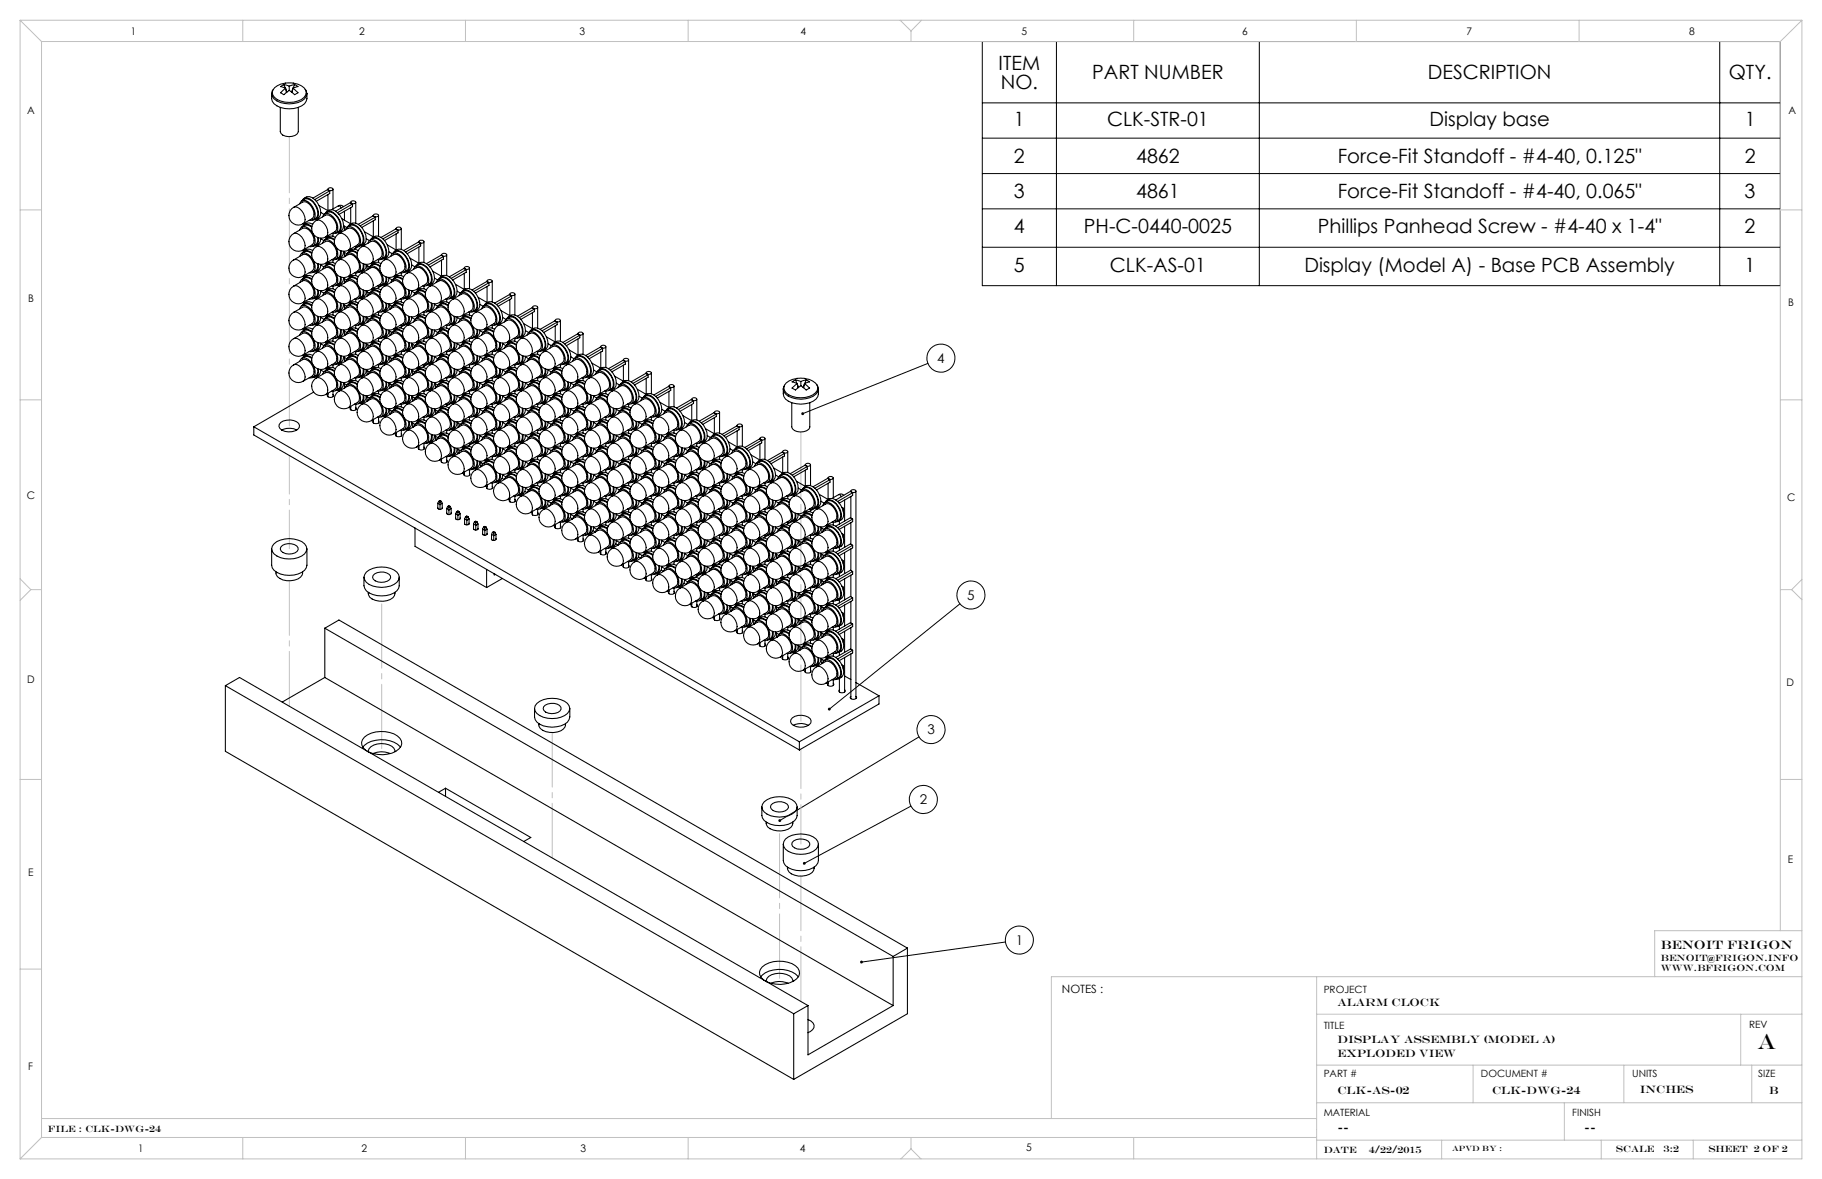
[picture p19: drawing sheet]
<svg xmlns="http://www.w3.org/2000/svg" width="432mm" height="279mm" viewBox="0 0 432 279" stroke-linecap="round" stroke-linejoin="round" font-family="sans-serif">
<defs><g id="words">
<text font-size="5.1" x="416.5" y="248.6">A</text>
<g font-size="4.7">
<text x="236.7" y="16.5">ITEM</text>
<text x="237.2" y="21.1">NO.</text>
<text x="258.9" y="18.8">PART NUMBER</text>
<text x="338.4" y="18.8">DESCRIPTION</text>
<text x="409.7" y="18.8">QTY.</text>
<text x="240.3" y="29.8">1</text>
<text x="262.4" y="29.8">CLK-STR-01</text>
<text x="338.8" y="29.8">Display base</text>
<text x="413.5" y="29.8">1</text>
<text x="240.3" y="38.6">2</text>
<text x="269.3" y="38.6">4862</text>
<text x="317" y="38.6">Force-Fit Standoff - #4-40, 0.125&quot;</text>
<text x="413.5" y="38.6">2</text>
<text x="240.3" y="47">3</text>
<text x="269.3" y="47">4861</text>
<text x="317" y="47">Force-Fit Standoff - #4-40, 0.065&quot;</text>
<text x="413.5" y="47">3</text>
<text x="240.3" y="55.3">4</text>
<text x="256.9" y="55.3">PH-C-0440-0025</text>
<text x="312.3" y="55.3">Phillips Panhead Screw - #4-40 x 1-4&quot;</text>
<text x="413.5" y="55.3">2</text>
<text x="240.3" y="64.4">5</text>
<text x="263" y="64.4">CLK-AS-01</text>
<text x="309.1" y="64.4">Display (Model A) - Base PCB Assembly</text>
<text x="413.5" y="64.4">1</text>
</g>
<g font-size="3.2">
<text x="222.1" y="86">4</text>
<text x="229.2" y="142.2">5</text>
<text x="219.8" y="174">3</text>
<text x="218" y="190.6">2</text>
<text x="240.7" y="223.9">1</text>
</g>
<text font-size="2.9" x="393.6" y="225">BENOIT FRIGON</text>
<text font-size="2.7" x="251.7" y="235.2">NOTES :</text>
<g font-size="2.6">
<text x="317" y="238.3">Alarm Clock</text>
<text x="317" y="247.1">Display Assembly (Model A)</text>
<text x="317" y="250.4">Exploded view</text>
<text x="317" y="259.3">CLK-AS-02</text>
<text x="353.6" y="259.3">CLK-DWG-24</text>
<text x="388.6" y="259.1">INCHES</text>
<text x="419.3" y="259.2">B</text>
<text x="317" y="267.9">--</text>
<text x="375.5" y="267.9">--</text>
</g>
<g font-size="2.5">
<text x="31" y="8.2">1</text>
<text x="85.1" y="8.2">2</text>
<text x="137.3" y="8.2">3</text>
<text x="189.7" y="8.2">4</text>
<text x="242.1" y="8.2">5</text>
<text x="294.4" y="8.2">6</text>
<text x="347.6" y="8.2">7</text>
<text x="400.3" y="8.2">8</text>
<text x="6.4" y="27">A</text>
<text x="423.8" y="27">A</text>
<text x="6.7" y="71.5">B</text>
<text x="423.8" y="72.5">B</text>
<text x="6.4" y="118.4">C</text>
<text x="423.5" y="118.6">C</text>
<text x="6.5" y="161.8">D</text>
<text x="423.4" y="162.7">D</text>
<text x="6.7" y="207.6">E</text>
<text x="423.7" y="204.6">E</text>
<text x="6.7" y="253.5">F</text>
<text x="32.7" y="273">1</text>
<text x="85.7" y="273">2</text>
<text x="137.6" y="273">3</text>
<text x="189.5" y="273">4</text>
<text x="243.2" y="272.9">5</text>
</g>
<g font-size="2.4">
<text x="313.7" y="235.2">PROJECT</text>
<text x="313.7" y="243.7">TITLE</text>
<text x="414.5" y="243.6">REV</text>
<text x="313.7" y="255.3">PART #</text>
<text x="351" y="255.3">DOCUMENT #</text>
<text x="386.8" y="255.3">UNITS</text>
<text x="416.7" y="255.3">SIZE</text>
<text x="313.7" y="264.6">MATERIAL</text>
<text x="372.6" y="264.6">FINISH</text>
</g>
<g font-size="2.2">
<text x="393.6" y="227.7">benoit@frigon.info</text>
<text x="393.6" y="230.2">www.bfrigon.com</text>
<text x="11.4" y="268.3">File : clk-dwg-24</text>
<text x="313.7" y="273.2">DATE</text>
<text x="324.4" y="273.2">4/22/2015</text>
<text x="383" y="273">SCALE</text>
<text x="394.2" y="273">3:2</text>
<text x="404.9" y="273">SHEET 2 OF 2</text>
</g>
<text font-size="1.8" x="344.1" y="272.8">APVD BY :</text>
</g></defs>
<g fill="none" stroke="#000" stroke-width=".24">
<path d="M232.8 9.8h189.1v57.9h-189.1zM250.4 9.8v57.9M298.5 9.8v57.9M407.6 9.8v57.9M232.8 32.7h189.1M232.8 24.4h189.1M232.8 41.1h189.1M232.8 49.5h189.1M232.8 58.6h189.1M219.9 86.1l-29.7 11.9M227.5 143.1l-31 25M217.8 174.6l-33 19.9"/>
<path d="M215.9 191l-25.3 13.6M238.3 223.2l-34.1 4.8"/>
<circle cx="223" cy="84.9" r="3.3"/>
<circle cx="230.1" cy="141" r="3.3"/>
<circle cx="220.6" cy="172.9" r="3.3"/>
<circle cx="218.8" cy="189.4" r="3.3"/>
<circle cx="241.6" cy="222.8" r="3.3"/>
</g>
<path d="M68.6 130v-22.1" fill="none" stroke="#c0c0c0" stroke-width=".24" stroke-dasharray="15.2 1.3 1.3 1.3" stroke-dashoffset="6.1"/>
<path d="M68.6 137.6v29.7M130.9 173.6v29.7M189.8 207.6v29.7" fill="none" stroke="#c0c0c0" stroke-width=".24" stroke-dasharray="15.2 1.3 1.3 1.3" stroke-dashoffset="2.3"/>
<path d="M90.5 142.5v35.5M184.8 196.9v35.6" fill="none" stroke="#c0c0c0" stroke-width=".24" stroke-dasharray="15.2 1.3 1.3 1.3" stroke-dashoffset="-.6"/>
<path d="M189.8 200v-22.5" fill="none" stroke="#c0c0c0" stroke-width=".24" stroke-dasharray="15.2 1.3 1.3 1.3" stroke-dashoffset="5.9"/>
<path d="M68.6 32.4v68.5M189.8 102.4v68.5" fill="none" stroke="#c0c0c0" stroke-width=".24" stroke-dasharray="15.2 1.3 1.3 1.3" stroke-dashoffset="1.9"/>
<g fill="none" stroke="#c0c0c0" stroke-width=".24">
<path d="M4.8 4.8l5 5M4.8 4.8h422.2M4.8 4.8v269.8M9.8 9.8h412.1M9.8 9.8v259.8M57.5 4.8v5M110.3 4.8v5M163.1 4.8v5M213.3 4.8l2.6 2.5M215.9 7.3v2.5M218.4 4.8l-2.5 2.5M268.7 4.8v5"/>
<path d="M321.5 4.8v5M374.2 4.8v5M421.9 9.8v210.8M427 4.8l-5.1 5M427 4.8v269.8h-422.2M4.8 49.7h5M421.9 49.7h5.1M4.8 94.8h5M421.9 94.8h5.1M4.8 137.2l2.5 2.5M7.3 139.7l-2.5 2.6M7.3 139.7h2.5"/>
<path d="M421.9 139.7h2.7M424.6 139.7l2.4 2.4M427 137.3l-2.4 2.4M4.8 184.7h5M421.9 184.7h5.1M4.8 229.7h5M312 231.5v43.1M427 231.5h-177.8v33.6M427 220.6h-34.9v10.9M312 240.3h115M312 252.4h115M349.1 252.4v8.9"/>
<path d="M384.8 252.4v8.9M412.5 240.3v12.1M415.1 252.4v8.9M9.8 265.1h302.2M9.8 269.6l-5 5M9.8 269.6h302.2M57.5 269.6v5M110.3 269.6v5M163.1 269.6v5M215.9 272.3l-2.4 2.3M215.9 272.3l2.4 2.3M215.9 269.6v2.7"/>
<path d="M268.7 269.6v5M312 270.2h115M312 261.3h115M341.7 270.2v4.4M370.7 261.3v8.9M379.5 270.2v4.4M401.3 270.2v4.4"/>
</g>
<path d="M190.4 204.4l-.1 .4 .3-.2-.3 .2a.34 .34 0 0 0 .5 .1 .34 .34 0 0 0 .1-.6 .34 .34 0 0 0-.5 .1zM184.6 194.2l-.1 .4 .3-.1-.3 .1a.35 .35 0 0 0 .5 .2 .35 .35 0 0 0 .1-.5 .35 .35 0 0 0-.5-.1zM203.9 227.8l-.1 .2h.4h-.4a.33 .33 0 0 0 .5 .3 .33 .33 0 0 0 .2-.5 .33 .33 0 0 0-.6 0zM189.9 97.8v.4l.3-.2-.3 .2a.34 .34 0 0 0 .5 .1 .34 .34 0 0 0 0-.5 .34 .34 0 0 0-.5 0zM196.4 167.7l-.2 .5 .3-.1-.2 .2a.34 .34 0 0 0 .4 0 .34 .34 0 0 0 .1-.5 .34 .34 0 0 0-.4-.1z" fill="#000"/>
<g fill="none" stroke="#000" stroke-width=".25">
<path d="M64.4 22.2a2.89 2.89 0 0 0 3.1 2.3 4.8 4.8 0 0 0 5.1-1.7l.1-.6M64.5 21.5v.1a2.77 2.77 0 0 0 2 3.9 6.1 6.1 0 0 0 5.7-.9l.5-1.2v-1.2M65.1 20.8a5.9 5.9 0 0 1 6.9 0 1.68 1.68 0 0 1-.6 2.8 6 6 0 0 1-6.3-.5 1.48 1.48 0 0 1 0-2.3zM66.4 25.4v5.8a1.32 1.32 0 0 0 1.3 1.1 2.22 2.22 0 0 0 3-1.1v-5.8M67.3 20.1l1.2 .3M67.3 20.1l-.8 .4 1.2 .4M67.3 20.1l.3 .8M67.7 20.9l-1.2 1.1 .2 .1a.66 .66 0 0 0 1.1-.1l.7-.6M67.7 20.9l.2 1M67.7 21.1l.3 .7M68.5 20.4v1M69.4 21.1l-.3 .7"/>
<path d="M69.4 20.9l1.2 1.1-.2 .1a.66 .66 0 0 1-1-.1l-.9-.6M69.4 20.9l-.1 1M69.8 20.1l.8 .4-1.2 .4M69.8 20.1l-1.3 .3M69.8 20.1l-.3 .8M72.4 21.3l.3 .8M72.7 22.2h.1M69.6 49.1a2.24 2.24 0 0 0-.8 3.1 2.24 2.24 0 0 0 3 .8M69.6 55.4a2.25 2.25 0 0 0-.8 3 2.25 2.25 0 0 0 3 .9M69.6 49.1l2.1-1.2a2.42 2.42 0 0 1 2.6 2.2 1.45 1.45 0 0 1-.3 1.7l-2.2 1.2M69.6 55.4l2.1-1.3a2.42 2.42 0 0 1 2.6 2.2 1.45 1.45 0 0 1-.3 1.7l-2.2 1.3M69.6 49.1a2.39 2.39 0 0 1 2.6 2.2 1.34 1.34 0 0 1-.4 1.7"/>
<path d="M69.6 55.4a2.47 2.47 0 0 1 2.6 2.1 1.37 1.37 0 0 1-.4 1.8M71 48.3a.98 .98 0 0 1 1.4-.8 3.6 3.6 0 0 1 2.1 4.3l-.4 .4h-.8M71 54.5a.98 .98 0 0 1 1.4-.8 3.7 3.7 0 0 1 2.1 4.3l-.4 .4h-.8M71.5 47.6a2.02 2.02 0 0 1 3.2 1 2.42 2.42 0 0 1 .1 3.2l-.6 .3M71.5 53.8a1.64 1.64 0 0 1 2.4 .1M71.6 47.6l.3-.4a1.64 1.64 0 0 1 2.2 .4 3.4 3.4 0 0 1 1 4.2l-.5 .3h-.4M72 47a1.67 1.67 0 0 1 2.6 .3 3.4 3.4 0 0 1 1 4.2l-.7 .5M73.9 53.7a1.4 1.4 0 0 0-2.3 .1M73.9 59.9a1.45 1.45 0 0 0-2.3 .1M74.1 53.1a1.73 1.73 0 0 0-2.1 .1M74.1 59.4a1.6 1.6 0 0 0-2.1 .1M75 52.2a2.24 2.24 0 0 0-.8 3.1 2.24 2.24 0 0 0 3 .8"/>
<path d="M75 58.5a2.26 2.26 0 0 0-.8 3 2.26 2.26 0 0 0 3 .9M75 52.2l2.1-1.2a2.47 2.47 0 0 1 2.6 2.2 1.37 1.37 0 0 1-.4 1.7l-2.1 1.2M75 58.5l2.1-1.2a2.39 2.39 0 0 1 2.6 2.1 1.37 1.37 0 0 1-.4 1.7l-2.1 1.3M75 52.2a2.4 2.4 0 0 1 2.6 2.2 1.34 1.34 0 0 1-.4 1.7M75 58.5a2.48 2.48 0 0 1 2.6 2.1 1.37 1.37 0 0 1-.4 1.8M75.3 56.3a1.63 1.63 0 0 1-1.1 2M75.4 56.3a1.42 1.42 0 0 1-1.2 2M76 56.4a1.63 1.63 0 0 1-1.1 1.8M76 56.6l.8 .4M76 50.3l.8 .5M76.4 51.4a1.03 1.03 0 0 1 1.4-.8 3.6 3.6 0 0 1 2.1 4.3l-.4 .4h-.8M76.4 57.6a1.08 1.08 0 0 1 1.4-.8 3.7 3.7 0 0 1 2.1 4.3l-.4 .4h-.8"/>
<path d="M76.9 50.7a1.76 1.76 0 0 1 2.7 .4 3.5 3.5 0 0 1 .9 3.5l-.9 .6M76.9 56.9a1.64 1.64 0 0 1 2.4 .1M77 50.7a1.14 1.14 0 0 1 1.8-.4 4.1 4.1 0 0 1 2 4.1l-.3 .5-.9 .3M77.4 50.1a1.75 1.75 0 0 1 2.6 .3 3.4 3.4 0 0 1 1 4.2l-.7 .5M77.7 44.8v.2M77.7 46.1v3.8l-2.1-1.2M77.7 55.9v.3l-.2-.2M77.8 44.7a.63 .63 0 0 1 .6-.2 .63 .63 0 0 1 .5 .5 .63 .63 0 0 1-.7 .2 .63 .63 0 0 1-.4-.5zM78.1 45.2l-.5-.3-3.4 2.1M78.1 45.2l-3.5 2.1M78.1 45.2v.7l-3.1 1.8M78.9 44.8v4.7"/>
<path d="M78.9 55.4v.6M79.3 56.8a1.4 1.4 0 0 0-2.3 .1M79.5 56.3a1.64 1.64 0 0 0-2.1 0M80.2 48.8a.96 .96 0 0 1 1.2 .2M80.2 48.8l.4 .1 .3 .4M80.2 48.8l-1.6 .9M80.4 55.4a2.26 2.26 0 0 0-.9 3 2.26 2.26 0 0 0 3.1 .9M80.4 55.4l2.1-1.3a2.48 2.48 0 0 1 2.6 2.2 1.37 1.37 0 0 1-.4 1.7l-2.1 1.3M80.4 55.4a2.57 2.57 0 0 1 2.7 2.8l-.1 .6-.4 .5M80.4 50.8v.1M80.4 55v.4M80.7 59.4a1.73 1.73 0 0 1-1.1 2.1"/>
<path d="M80.8 59.4a1.42 1.42 0 0 1-1.2 2M81 51.8l2.1 1.3M81.4 59.5a1.63 1.63 0 0 1-1.1 1.8M81.4 59.7l.8 .4M81.4 53.5l.8 .4M81.6 50.1v2.1M81.6 53.6v1M81.6 59.8v1.1M81.8 54.5a1.02 1.02 0 0 1 1.3-.8 3.6 3.6 0 0 1 2.1 4.3l-.3 .4h-.8M82.3 53.8a1.71 1.71 0 0 1 2.7 .4 2.74 2.74 0 0 1 .5 3.8l-.6 .3M82.4 53.8a1.18 1.18 0 0 1 1.8-.4 4.3 4.3 0 0 1 2 4.1l-.3 .5-.9 .3M82.8 53.2a1.75 1.75 0 0 1 2.6 .4 3.4 3.4 0 0 1 1 4.1l-.7 .5"/>
<path d="M83.1 47.9v.2M83.1 49.2v3.8M83.1 59v.3l-.2-.2M83.1 47.8a.64 .64 0 0 1 .7-.2 .64 .64 0 0 1 .5 .5 .63 .63 0 0 1-.7 .2 .63 .63 0 0 1-.5-.5zM83.5 48.3l-.5-.3-3.5 2.1M83.5 48.3l-3.5 2.1M83.5 48.3v.7l-3.1 1.8M84.3 47.9v5M84.3 58.5v.3M84.7 59.9a1.48 1.48 0 0 0-2.3 .1M84.9 59.4a1.54 1.54 0 0 0-2.1 .1M85.2 58.3l-1.2 .7"/>
<path d="M85.8 58.5a2.26 2.26 0 0 0-.9 3 2.26 2.26 0 0 0 3.1 .9M85.8 58.5l2.1-1.2a2.35 2.35 0 0 1 2.6 2.1 1.45 1.45 0 0 1-.4 1.7l-2.1 1.3M85.8 58.5a2.42 2.42 0 0 1 2.6 2.1 1.45 1.45 0 0 1-.4 1.8M85.8 58.1l.2 .2M86 58l.5 .1M86.4 54.9l2.1 1.3M86.8 56.6l.8 .4M87.2 57.6a1.02 1.02 0 0 1 1.3-.8 3.6 3.6 0 0 1 2.1 4.3l-.3 .4h-.8M87.7 56.9a1.71 1.71 0 0 1 2.7 .4 2.74 2.74 0 0 1 .5 3.8l-.6 .4M87.8 56.9a1.21 1.21 0 0 1 1.8-.4 4.2 4.2 0 0 1 1.9 4.1l-.2 .5-.9 .3M88.2 56.3a1.73 1.73 0 0 1 2.6 .4 3.5 3.5 0 0 1 1 4.1l-.7 .5M88.5 51v.2"/>
<path d="M88.5 52.3v3.9M88.7 50.8l.4-.1 .6 .2a.57 .57 0 0 1-.6 .5 .57 .57 0 0 1-.6-.5zM88.9 51.5l-.5-.3-3.5 2M88.9 51.5l-3.5 2M88.9 51.5v.6l-3.2 1.8M89.7 51v5M91.8 58l2.1 1.3M92.2 59.7l.8 .4M93.2 60a1.18 1.18 0 0 1 1.8-.4 4.1 4.1 0 0 1 1.9 4.1l-.2 .5-.9 .3M93.6 59.5a1.69 1.69 0 0 1 2.6 .3 3.4 3.4 0 0 1 1 4.1l-.8 .5M93.9 54.2v.1M93.9 55.4v3.9"/>
<path d="M93.9 54a.62 .62 0 0 1 .7-.2 .62 .62 0 0 1 .4 .5 .62 .62 0 0 1-.6 .2 .62 .62 0 0 1-.5-.5zM94.3 54.6l-.5-.3-3.5 2M94.3 54.6l-3.6 2M94.3 54.6v.6l-3.2 1.8M95.1 54.2v4.9M99.3 57.3v.1M99.3 58.6v3.8l-2.1-1.2M99.3 57.1a.62 .62 0 0 1 .7-.2 .62 .62 0 0 1 .4 .5 .62 .62 0 0 1-.6 .3 .62 .62 0 0 1-.5-.6zM99.7 57.7l-.5-.3-3.5 2M99.7 57.7l-3.6 2M99.7 57.7v.6l-3.2 1.8M100.5 57.3v4.9"/>
<path d="M69.6 61.6a2.24 2.24 0 0 0-.8 3 2.24 2.24 0 0 0 3 .9M69.6 67.8a2.24 2.24 0 0 0-.8 3.1 2.24 2.24 0 0 0 3 .8M69.6 74a2.25 2.25 0 0 0-.8 3.1 2.25 2.25 0 0 0 3 .8M69.6 61.6l2.1-1.2a2.35 2.35 0 0 1 2.6 2.1 1.42 1.42 0 0 1-.3 1.7l-2.2 1.3M69.6 67.8l2.1-1.2a2.42 2.42 0 0 1 2.6 2.2 1.45 1.45 0 0 1-.3 1.7l-2.2 1.2M69.6 74l2.1-1.2a2.35 2.35 0 0 1 2.6 2.2 1.45 1.45 0 0 1-.3 1.7l-2.2 1.2M69.6 61.6a2.39 2.39 0 0 1 2.6 2.1 1.37 1.37 0 0 1-.4 1.8M69.6 67.8a2.39 2.39 0 0 1 2.6 2.2 1.34 1.34 0 0 1-.4 1.7M69.6 74a2.47 2.47 0 0 1 2.6 2.2 1.37 1.37 0 0 1-.4 1.7M71 60.7a.98 .98 0 0 1 1.4-.7 3.6 3.6 0 0 1 2.1 4.3l-.4 .3h-.8M71 67a.98 .98 0 0 1 1.4-.8 3.6 3.6 0 0 1 2.1 4.3l-.4 .3-.8 .1M71 73.2a.97 .97 0 0 1 1.4-.8 3.7 3.7 0 0 1 2.1 4.3l-.4 .3-.8 .1"/>
<path d="M71 79.4a.98 .98 0 0 1 1.4-.8 3.6 3.6 0 0 1 2.1 4.3l-.4 .4h-.8M71.5 60a1.59 1.59 0 0 1 2.4 .1M71.5 66.3a1.67 1.67 0 0 1 2.4 0M71.5 72.5a1.64 1.64 0 0 1 2.4 0M71.5 78.7a1.59 1.59 0 0 1 2.4 0M73.9 66.1a1.4 1.4 0 0 0-2.3 .1M73.9 72.4a1.4 1.4 0 0 0-2.3 0M73.9 78.6a1.45 1.45 0 0 0-2.3 0M74.1 71.8a1.64 1.64 0 0 0-2.1 .1M74.1 78a1.6 1.6 0 0 0-2.1 .1M74.2 65.6a1.58 1.58 0 0 0-2.2 .1M75 77.1a2.26 2.26 0 0 0-.8 3.1 2.26 2.26 0 0 0 3 .8"/>
<path d="M75 70.9a2.26 2.26 0 0 0-.8 3.1 2.26 2.26 0 0 0 3 .8M75 64.7a2.24 2.24 0 0 0-.8 3.1 2.24 2.24 0 0 0 3 .8M75 77.1l2.1-1.2a2.39 2.39 0 0 1 2.6 2.2 1.34 1.34 0 0 1-.4 1.7l-2.1 1.2M75 70.9l2.1-1.2a2.47 2.47 0 0 1 2.6 2.2 1.37 1.37 0 0 1-.4 1.7l-2.1 1.2M75 64.7l2.1-1.2a2.39 2.39 0 0 1 2.6 2.2 1.34 1.34 0 0 1-.4 1.6l-2.1 1.3M75 77.1a2.48 2.48 0 0 1 2.6 2.2 1.37 1.37 0 0 1-.4 1.7M75 70.9a2.57 2.57 0 0 1 2.7 2.9l-.1 .6-.4 .4M75 64.7a2.4 2.4 0 0 1 2.6 2.2 1.34 1.34 0 0 1-.4 1.7M75.3 62.5a1.61 1.61 0 0 1-1.1 2.1M75.3 68.7a1.65 1.65 0 0 1-1.1 2.1M75.3 75a1.63 1.63 0 0 1-1.1 2M75.4 62.5a1.42 1.42 0 0 1-1.2 2"/>
<path d="M75.4 68.8a1.42 1.42 0 0 1-1.2 2M75.4 75a1.42 1.42 0 0 1-1.2 2M76 62.7a1.64 1.64 0 0 1-1.1 1.7M76 68.9a1.63 1.63 0 0 1-1.1 1.7M76 75.1a1.63 1.63 0 0 1-1.1 1.7M76 62.8l.8 .5M76 69l.8 .5M76 75.2l.8 .5M76.4 76.3a1.03 1.03 0 0 1 1.4-.8 3.6 3.6 0 0 1 2.1 4.3l-.4 .4h-.8M76.4 70.1a1.03 1.03 0 0 1 1.4-.8 3.6 3.6 0 0 1 2.1 4.3l-.4 .3-.8 .1M76.4 63.9a1.03 1.03 0 0 1 1.4-.8 3.6 3.6 0 0 1 2.1 4.3l-.4 .3-.8 .1M76.9 75.6a1.59 1.59 0 0 1 2.4 0"/>
<path d="M76.9 69.4a1.64 1.64 0 0 1 2.4 0M76.9 63.1a1.59 1.59 0 0 1 2.4 .1M77.7 62.1v.3l-.2-.2M77.7 68.3v.3l-.2-.2M77.7 74.5v.3l-.2-.1M78.9 61.6v.6M78.9 67.8v.6M78.9 74v.6M79.3 75.5a1.45 1.45 0 0 0-2.3 0M79.3 69.3a1.4 1.4 0 0 0-2.3 0M79.3 63a1.42 1.42 0 0 0-2.3 .1M79.5 74.9a1.6 1.6 0 0 0-2.1 .1"/>
<path d="M79.5 68.7a1.73 1.73 0 0 0-2.1 .1M79.5 62.5a1.6 1.6 0 0 0-2.1 .1M80.4 74a2.26 2.26 0 0 0-.9 3.1 2.26 2.26 0 0 0 3.1 .8M80.4 67.8a2.24 2.24 0 0 0-.9 3.1 2.24 2.24 0 0 0 3.1 .8M80.4 61.6a2.26 2.26 0 0 0-.9 3 2.26 2.26 0 0 0 3.1 .9M80.4 74l2.1-1.2a2.4 2.4 0 0 1 2.6 2.2 1.37 1.37 0 0 1-.4 1.7l-2.1 1.2M80.4 67.8l2.1-1.2a2.57 2.57 0 0 1 2.7 2.8l-.1 .6-.3 .4-2.2 1.3M80.4 61.6l2.1-1.2a2.4 2.4 0 0 1 2.6 2.1 1.34 1.34 0 0 1-.4 1.7l-2.1 1.3M80.4 74a2.42 2.42 0 0 1 2.6 2.2 1.45 1.45 0 0 1-.4 1.7M80.4 67.8a2.35 2.35 0 0 1 2.6 2.2 1.42 1.42 0 0 1-.4 1.7M80.4 61.6a2.42 2.42 0 0 1 2.6 2.1 1.45 1.45 0 0 1-.4 1.8M80.4 61.2v.4"/>
<path d="M80.4 67.5v.3M80.4 73.7v.3M80.4 79.9v.3M80.7 78.1a1.7 1.7 0 0 1-1.1 2M80.7 71.8a1.75 1.75 0 0 1-1.1 2.1M80.7 65.6a1.75 1.75 0 0 1-1.1 2.1M80.8 78.1a1.42 1.42 0 0 1-1.2 2M80.8 71.9a1.42 1.42 0 0 1-1.2 2M80.8 65.7a1.38 1.38 0 0 1-1.2 1.9M81.4 78.2a1.64 1.64 0 0 1-1.1 1.8M81.4 72a1.63 1.63 0 0 1-1.1 1.7M81.4 65.8a1.64 1.64 0 0 1-1.1 1.7"/>
<path d="M81.4 65.9l.8 .5M81.4 72.1l.8 .5M81.4 78.4l.8 .4M81.6 66v1.1M81.6 72.2v1.1M81.6 78.5v1M81.8 79.4a1.02 1.02 0 0 1 1.3-.8 3.6 3.6 0 0 1 2.1 4.3l-.3 .4h-.8M81.8 73.2a1.01 1.01 0 0 1 1.3-.8 3.6 3.6 0 0 1 2.1 4.3l-.3 .3-.8 .1M81.8 67a1.02 1.02 0 0 1 1.3-.8 3.6 3.6 0 0 1 2.1 4.3l-.3 .3-.8 .1M81.8 60.7a1.02 1.02 0 0 1 1.3-.7 3.6 3.6 0 0 1 2.1 4.3l-.3 .3h-.8M82.3 78.7a1.58 1.58 0 0 1 2.4 0M82.3 72.5a1.63 1.63 0 0 1 2.4 0"/>
<path d="M82.3 66.3a1.58 1.58 0 0 1 2.4 0M82.3 60a1.58 1.58 0 0 1 2.4 .1M82.9 65.3l.2 .2M82.9 77.8l.2 .2M83.1 65.2v.3M83.1 71.4v.3l-.2-.2M83.1 77.6v.3M84.3 64.7v.6M84.3 70.9v.6M84.3 77.1v.7M84.7 78.6a1.48 1.48 0 0 0-2.3 0M84.7 72.4a1.43 1.43 0 0 0-2.3 0"/>
<path d="M84.7 66.1a1.43 1.43 0 0 0-2.3 .1M84.9 78a1.54 1.54 0 0 0-2.1 .1M84.9 71.8a1.58 1.58 0 0 0-2.1 .1M84.9 65.6a1.54 1.54 0 0 0-2.1 .1M85.8 77.1a2.26 2.26 0 0 0-.9 3.1 2.26 2.26 0 0 0 3.1 .8M85.8 70.9a2.26 2.26 0 0 0-.9 3.1 2.26 2.26 0 0 0 3.1 .8M85.8 64.7a2.24 2.24 0 0 0-.9 3.1 2.24 2.24 0 0 0 3.1 .8M85.8 77.1l2.1-1.2a2.35 2.35 0 0 1 2.6 2.2 1.42 1.42 0 0 1-.4 1.7l-2.1 1.2M85.8 70.9l2.1-1.2a2.42 2.42 0 0 1 2.6 2.2 1.45 1.45 0 0 1-.4 1.7l-2.1 1.2M85.8 64.7l2.1-1.2a2.35 2.35 0 0 1 2.6 2.2 1.42 1.42 0 0 1-.4 1.6l-2.1 1.3M85.8 77.1a2.42 2.42 0 0 1 2.6 2.2 1.45 1.45 0 0 1-.4 1.7M85.8 70.9a2.42 2.42 0 0 1 2.6 2.2 1.45 1.45 0 0 1-.4 1.7"/>
<path d="M85.8 64.7a2.35 2.35 0 0 1 2.6 2.2 1.42 1.42 0 0 1-.4 1.7M85.8 64.3v.4M85.8 70.6v.3M85.8 76.8v.3M86.1 75a1.72 1.72 0 0 1-1.2 2M86.1 68.7a1.74 1.74 0 0 1-1.2 2.1M86.1 62.5a1.69 1.69 0 0 1-1.2 2.1M86.2 75a1.42 1.42 0 0 1-1.2 2M86.2 68.8a1.38 1.38 0 0 1-1.2 1.9M86.2 62.5a1.42 1.42 0 0 1-1.2 2M86.8 75.1a1.53 1.53 0 0 1-1.1 1.7M86.8 68.9a1.53 1.53 0 0 1-1.1 1.7"/>
<path d="M86.8 62.7a1.55 1.55 0 0 1-1.1 1.7M86.8 69l.8 .5M86.8 75.2l.8 .5M86.8 62.8l.8 .5M87 62.9v1.1M87 69.1v1.1M87 75.4v1M87.2 76.3a.98 .98 0 0 1 1.3-.8 3.6 3.6 0 0 1 2.1 4.3l-.3 .4h-.8M87.2 70.1a.98 .98 0 0 1 1.3-.8 3.6 3.6 0 0 1 2.1 4.3l-.3 .3-.8 .1M87.2 63.9a.98 .98 0 0 1 1.3-.8 3.6 3.6 0 0 1 2.1 4.3l-.3 .3h-.8M87.7 75.6a1.59 1.59 0 0 1 2.3 0M87.7 69.4a1.62 1.62 0 0 1 2.3 0"/>
<path d="M87.7 63.1a1.55 1.55 0 0 1 2.3 .1M88.2 68.4l.3 .2M88.2 74.7l.3 .1M88.2 62.2l.3 .2M88.5 62.1v.3M88.5 68.3v.3M88.5 74.5v.3M89.7 61.6v.6M89.7 67.8v.4M89.7 74v.6M90.1 75.5a1.45 1.45 0 0 0-2.3 0M90.1 69.3a1.4 1.4 0 0 0-2.3 0"/>
<path d="M90.1 63a1.42 1.42 0 0 0-2.3 .1M90.3 74.9a1.56 1.56 0 0 0-2.1 .1M90.3 68.7l-.1-.1a1.59 1.59 0 0 0-2 .2M90.3 62.5a1.56 1.56 0 0 0-2.1 .1M90.6 67.6l-1.2 .8M91.2 74a2.25 2.25 0 0 0-.9 3.1 2.25 2.25 0 0 0 3.1 .8M91.2 67.8a2.24 2.24 0 0 0-.9 3.1 2.24 2.24 0 0 0 3.1 .8M91.2 61.6a2.25 2.25 0 0 0-.9 3 2.25 2.25 0 0 0 3.1 .9M91.2 74l2.1-1.2a2.47 2.47 0 0 1 2.6 2.2 1.45 1.45 0 0 1-.4 1.7l-2.1 1.2M91.2 67.8l2.1-1.2a2.47 2.47 0 0 1 2.6 2.2 1.45 1.45 0 0 1-.4 1.7l-2.1 1.2M91.2 61.6l2.1-1.2a2.39 2.39 0 0 1 2.6 2.1 1.42 1.42 0 0 1-.4 1.7l-2.1 1.3M91.2 74a2.47 2.47 0 0 1 2.6 2.2 1.37 1.37 0 0 1-.4 1.7"/>
<path d="M91.2 67.8a2.39 2.39 0 0 1 2.6 2.2 1.34 1.34 0 0 1-.4 1.7M91.2 61.6a2.47 2.47 0 0 1 2.6 2.1 1.37 1.37 0 0 1-.4 1.8M91.2 67.5l.2 .1M91.2 73.7v.3M91.2 79.9v.3M91.4 67.3l.5 .1M91.4 78.1a1.63 1.63 0 0 1-1.1 2M91.4 71.8a1.65 1.65 0 0 1-1.1 2.1M91.4 65.6a1.65 1.65 0 0 1-1.1 2.1M91.6 78.1a1.46 1.46 0 0 1-1.2 2M91.6 71.9a1.46 1.46 0 0 1-1.2 2M91.6 65.7a1.42 1.42 0 0 1-1.2 1.9"/>
<path d="M92.2 78.2a1.58 1.58 0 0 1-1.1 1.7M92.2 72a1.63 1.63 0 0 1-1.1 1.7M92.2 65.8a1.64 1.64 0 0 1-1.1 1.7M92.2 72.1l.8 .5M92.2 78.4l.8 .4M92.2 65.9l.8 .5M92.4 72.2v1.1M92.4 78.5v1M92.6 79.4a.98 .98 0 0 1 1.3-.8 3.6 3.6 0 0 1 2.1 4.3l-.4 .4h-.8M92.6 73.2a.97 .97 0 0 1 1.3-.8 3.7 3.7 0 0 1 2.1 4.3l-.4 .3-.8 .1M92.6 67a.98 .98 0 0 1 1.3-.8 3.6 3.6 0 0 1 2.1 4.3l-.4 .3-.8 .1M92.6 60.7a.98 .98 0 0 1 1.3-.7 3.6 3.6 0 0 1 2.1 4.3l-.4 .3h-.8"/>
<path d="M93.1 78.7a1.59 1.59 0 0 1 2.3 0M93.1 72.5a1.64 1.64 0 0 1 2.3 0M93.1 66.3a1.59 1.59 0 0 1 2.3 0M93.1 60a1.71 1.71 0 0 1 2.7 .4 2.74 2.74 0 0 1 .5 3.8l-.6 .4M93.6 71.5l.3 .2M93.6 77.8l.3 .2M93.6 65.3l.3 .2M93.9 65.2v.3M93.9 71.4v.3M93.9 77.6v.3M95.1 64.7v.6M95.1 70.9v.6"/>
<path d="M95.1 77.1v.4M95.5 78.6a1.45 1.45 0 0 0-2.3 0M95.5 72.4a1.4 1.4 0 0 0-2.3 0M95.5 66.1a1.4 1.4 0 0 0-2.3 .1M95.7 78a1.6 1.6 0 0 0-2.1 .1M95.7 71.8a1.64 1.64 0 0 0-2.1 .1M95.7 65.6a1.6 1.6 0 0 0-2.1 .1M96 77l-1.2 .7M96.5 77.1a2.26 2.26 0 0 0-.8 3.1 2.26 2.26 0 0 0 3.1 .8M96.5 70.9a2.24 2.24 0 0 0-.8 3.1 2.24 2.24 0 0 0 3.1 .8M96.5 64.7a2.24 2.24 0 0 0-.8 3.1 2.24 2.24 0 0 0 3.1 .8M96.5 77.1l2.1-1.2a2.4 2.4 0 0 1 2.7 2.2 1.34 1.34 0 0 1-.4 1.7l-2.1 1.2"/>
<path d="M96.5 70.9l2.1-1.2a2.48 2.48 0 0 1 2.7 2.2 1.37 1.37 0 0 1-.4 1.7l-2.1 1.2M96.5 64.7l2.1-1.2a2.4 2.4 0 0 1 2.7 2.2 1.34 1.34 0 0 1-.4 1.6l-2.1 1.3M96.5 77.1a2.48 2.48 0 0 1 2.7 2.2 1.37 1.37 0 0 1-.4 1.7M96.5 70.9a2.4 2.4 0 0 1 2.7 2.2 1.29 1.29 0 0 1-.4 1.7M96.5 64.7a2.4 2.4 0 0 1 2.7 2.2 1.34 1.34 0 0 1-.4 1.7M96.6 76.8l.2 .2M96.8 76.7h.5M96.8 75a1.63 1.63 0 0 1-1.1 2M96.8 68.7a1.65 1.65 0 0 1-1.1 2.1M97 75a1.42 1.42 0 0 1-1.2 2M97 68.8a1.38 1.38 0 0 1-1.2 1.9M97.6 75.1a1.63 1.63 0 0 1-1.2 1.7"/>
<path d="M97.6 68.9a1.63 1.63 0 0 1-1.2 1.7M97.6 75.2l.7 .5M97.6 69l.7 .5M97.6 62.8l.7 .4M98 76.3a1.02 1.02 0 0 1 1.3-.8 3.6 3.6 0 0 1 2.1 4.3l-.4 .4h-.8M98 70.1a1.02 1.02 0 0 1 1.3-.8 3.6 3.6 0 0 1 2.1 4.3l-.4 .3-.8 .1M98 63.9a1.02 1.02 0 0 1 1.3-.8 3.6 3.6 0 0 1 2.1 4.3l-.4 .3h-.8M98.5 75.6a1.64 1.64 0 0 1 2.3 0M98.5 69.4a1.67 1.67 0 0 1 2.3 0M98.5 63.1a1.71 1.71 0 0 1 2.7 .4 2.84 2.84 0 0 1 .5 3.8l-.6 .4M98.5 63.1a1.2 1.2 0 0 1 1.9-.4 4.1 4.1 0 0 1 1.9 4.2l-.2 .4-.9 .3M99 62.6a1.67 1.67 0 0 1 2.6 .3 3.4 3.4 0 0 1 1 4.2l-.8 .4"/>
<path d="M99.3 68.3v.3l-.3-.2M99.3 74.5v.3l-.3-.1M100.5 67.8v.6M100.5 74v.6M100.9 75.5a1.48 1.48 0 0 0-2.4 0M100.9 69.3a1.43 1.43 0 0 0-2.4 0M101.1 74.9a1.6 1.6 0 0 0-2.1 .1M101.1 68.7a1.73 1.73 0 0 0-2.1 .1M101.9 74a2.26 2.26 0 0 0-.8 3.1 2.26 2.26 0 0 0 3.1 .8M101.9 67.8a2.24 2.24 0 0 0-.8 3.1 2.24 2.24 0 0 0 3.1 .8M101.9 74l2.1-1.2a2.42 2.42 0 0 1 2.6 2.2 1.45 1.45 0 0 1-.3 1.7l-2.1 1.2M101.9 67.8l2.1-1.2a2.57 2.57 0 0 1 2.8 2.8l-.4 1-2.2 1.3"/>
<path d="M101.9 74a2.57 2.57 0 0 1 2.7 2.9l-.1 .6-.3 .4M101.9 67.8a2.35 2.35 0 0 1 2.6 2.2 1.42 1.42 0 0 1-.3 1.7M102.2 78.1a1.73 1.73 0 0 1-1.1 2M102.2 71.8a1.75 1.75 0 0 1-1.1 2.1M102.4 78.1a1.42 1.42 0 0 1-1.2 2M102.4 71.9a1.42 1.42 0 0 1-1.2 2M102.6 64.3l2.1 1.2M102.9 78.2a1.5 1.5 0 0 1-1.1 1.7M102.9 72a1.53 1.53 0 0 1-1.1 1.7M103 78.4l.7 .4M103 72.1l.7 .5M103 65.9l.7 .5"/>
<path d="M103.4 79.4a1.02 1.02 0 0 1 1.3-.8 3.6 3.6 0 0 1 2.1 4.3l-.4 .4h-.8M103.4 73.2a1.01 1.01 0 0 1 1.3-.8 3.6 3.6 0 0 1 2.1 4.3l-.4 .3-.8 .1M103.4 67a1.02 1.02 0 0 1 1.3-.8 3.6 3.6 0 0 1 2.1 4.3l-.4 .3-.8 .1M103.9 78.7a1.58 1.58 0 0 1 2.3 0M103.9 72.5a1.63 1.63 0 0 1 2.3 0M103.9 66.3a1.67 1.67 0 0 1 2.6 .3 3.6 3.6 0 0 1 .9 3.5l-.9 .7M103.9 66.2a1.18 1.18 0 0 1 1.9-.4 4.2 4.2 0 0 1 1.9 4.2l-.7 .7h-.4M104.4 65.7a1.67 1.67 0 0 1 2.6 .3 3.5 3.5 0 0 1 .9 4.2l-.7 .4M104.4 77.8l.3 .2M104.4 71.5l.3 .2M104.6 60.4v.1M104.6 61.7v3.8"/>
<path d="M104.6 71.4v.3M104.6 77.6v.3M104.7 60.3a.62 .62 0 0 1 .7-.3 .62 .62 0 0 1 .4 .5 .62 .62 0 0 1-.6 .3 .62 .62 0 0 1-.5-.5zM105.1 60.8l-.5-.3-3.5 2M105.1 60.8l-3.6 2M105.1 60.8v.6l-3.2 1.9M105.9 60.4v4.9M105.9 70.9v.6M105.9 77.1v.7M106.3 78.6a1.48 1.48 0 0 0-2.4 0M106.3 72.4a1.43 1.43 0 0 0-2.4 0M106.4 78a1.54 1.54 0 0 0-2 .1"/>
<path d="M106.4 71.8a1.58 1.58 0 0 0-2 .1M107.3 77.1a2.26 2.26 0 0 0-.8 3.1 2.26 2.26 0 0 0 3.1 .8M107.3 70.9a2.24 2.24 0 0 0-.8 3.1 2.24 2.24 0 0 0 3.1 .8M107.3 77.1l2.1-1.2a2.35 2.35 0 0 1 2.6 2.2 1.42 1.42 0 0 1-.3 1.7l-2.1 1.2M107.3 70.9l2.1-1.2a2.42 2.42 0 0 1 2.6 2.2 1.45 1.45 0 0 1-.3 1.7l-2.1 1.2M107.3 77.1a2.42 2.42 0 0 1 2.6 2.2 1.45 1.45 0 0 1-.3 1.7M107.3 70.9a2.35 2.35 0 0 1 2.6 2.2 1.42 1.42 0 0 1-.3 1.7M107.6 75a1.63 1.63 0 0 1-1.1 2M107.8 75a1.46 1.46 0 0 1-1.2 2M107.9 67.4l2.2 1.2M108.3 75.1a1.65 1.65 0 0 1-1.1 1.7M108.3 75.2l.8 .5"/>
<path d="M108.3 69l.8 .5M108.8 76.3a.98 .98 0 0 1 1.3-.8 3.6 3.6 0 0 1 2.1 4.3l-.4 .4h-.8M108.8 70.1a.98 .98 0 0 1 1.3-.8 3.6 3.6 0 0 1 2.1 4.3l-.4 .3-.8 .1M109.3 75.6a1.59 1.59 0 0 1 2.3 0M109.3 69.4a1.71 1.71 0 0 1 2.6 .3 2.74 2.74 0 0 1 .6 3.9l-.6 .3M109.3 69.3l.3-.3a1.6 1.6 0 0 1 2.2 .4 3.5 3.5 0 0 1 1 4.2l-.9 .3M109.7 68.8a1.78 1.78 0 0 1 2.7 .3 3.5 3.5 0 0 1 .9 4.2l-.7 .4M109.8 74.7l.3 .1M110 63.5v.1M110 64.8v3.8M110 74.5v.3M110.1 63.4a.61 .61 0 0 1 .6-.3 .61 .61 0 0 1 .5 .5 .61 .61 0 0 1-.6 .3 .61 .61 0 0 1-.5-.5z"/>
<path d="M110.5 63.9l-.5-.3-3.5 2M110.5 63.9l-3.6 2.1M110.5 63.9v.6l-3.2 1.9M111.3 63.5v4.9M111.3 74v.6M111.6 75.5a1.45 1.45 0 0 0-2.3 0M111.8 74.9a1.64 1.64 0 0 0-2.1 .1M112.7 74a2.25 2.25 0 0 0-.8 3.1 2.25 2.25 0 0 0 3 .8M112.7 74l2.1-1.2a2.47 2.47 0 0 1 2.6 2.2 1.37 1.37 0 0 1-.3 1.7l-2.2 1.2M112.7 74a2.47 2.47 0 0 1 2.6 2.2 1.37 1.37 0 0 1-.4 1.7M113 78.1a1.63 1.63 0 0 1-1.1 2M113.2 78.1a1.46 1.46 0 0 1-1.3 2"/>
<path d="M113.3 70.5l2.2 1.2M113.7 78.2a1.58 1.58 0 0 1-1.1 1.7M113.7 78.4l.8 .4M113.7 72.1l.8 .5M114.2 73.2a.97 .97 0 0 1 1.3-.8 3.7 3.7 0 0 1 2.1 4.3l-.4 .3-.8 .1M114.2 79.4a.98 .98 0 0 1 1.3-.8 3.6 3.6 0 0 1 2.1 4.3l-.4 .4h-.8M114.6 72.5a1.76 1.76 0 0 1 2.7 .3 2.74 2.74 0 0 1 .6 3.9l-.6 .3M114.6 78.7a1.59 1.59 0 0 1 2.4 0M114.7 72.4a1.21 1.21 0 0 1 1.9-.4 4.2 4.2 0 0 1 1.9 4.2l-.3 .5-.9 .3M115.1 71.9a1.75 1.75 0 0 1 2.6 .3 3.4 3.4 0 0 1 1 4.2l-.7 .4M115.2 77.8l.3 .1M115.4 66.6v.1"/>
<path d="M115.4 67.9v3.8M115.4 77.6v.3M115.5 66.5a.63 .63 0 0 1 .6-.3 .63 .63 0 0 1 .5 .5 .64 .64 0 0 1-.7 .3 .64 .64 0 0 1-.4-.5zM115.9 67l-.5-.3-3.5 2M115.9 67l-3.6 2.1M115.9 67v.6l-3.2 1.9M116.7 66.6v4.9M116.7 77.1v.7M117 78.6a1.45 1.45 0 0 0-2.3 0M117.2 78a1.6 1.6 0 0 0-2.1 .1M118.1 77.1a2.26 2.26 0 0 0-.9 3.1 2.26 2.26 0 0 0 3.1 .8M118.1 77.1l2.1-1.2a2.4 2.4 0 0 1 2.6 2.2 1.37 1.37 0 0 1-.4 1.7l-2.1 1.2"/>
<path d="M118.1 77.1a2.48 2.48 0 0 1 2.6 2.2 1.37 1.37 0 0 1-.4 1.7M118.7 73.6l2.2 1.2M119.1 75.2l.8 .5M119.5 76.3a1.06 1.06 0 0 1 1.4-.8 3.7 3.7 0 0 1 2.1 4.3l-.4 .4h-.8M120 75.6a1.72 1.72 0 0 1 2.7 .4 2.8 2.8 0 0 1 .6 3.8l-.6 .3M120.1 75.5a1.23 1.23 0 0 1 1.9-.4 4.1 4.1 0 0 1 1.9 4.2l-.3 .5-.9 .3M120.5 75a1.75 1.75 0 0 1 2.6 .3 3.4 3.4 0 0 1 1 4.2l-.7 .4M120.8 69.7v.1M120.8 71v3.8M120.9 69.6a.63 .63 0 0 1 .6-.3 .63 .63 0 0 1 .5 .5 .63 .63 0 0 1-.7 .3 .63 .63 0 0 1-.4-.5zM121.2 70.1l-.5-.3-3.5 2M121.2 70.1l-3.5 2.1"/>
<path d="M121.2 70.1v.6l-3.1 1.9M122 69.7v4.9M124.1 76.7l2.2 1.2M124.5 78.4l.8 .4M124.9 79.4a1.02 1.02 0 0 1 1.4-.8 3.6 3.6 0 0 1 2 4.3l-.3 .4h-.8M125.4 78.7a1.67 1.67 0 0 1 2.7 .4 2.74 2.74 0 0 1 .6 3.8l-.7 .3M125.5 78.6a1.2 1.2 0 0 1 1.9-.3 4.2 4.2 0 0 1 1.9 4.1l-.3 .5-.9 .3M125.9 78.1a1.69 1.69 0 0 1 2.6 .3 3.5 3.5 0 0 1 1 4.2l-.7 .5M126.2 72.8v.2M126.2 74.1v3.8M126.4 72.6l.4-.1 .6 .2a.58 .58 0 0 1-.6 .5 .58 .58 0 0 1-.5-.5zM126.6 73.2v.6l-3.1 1.9"/>
<path d="M126.6 73.2l-.5-.3-3.5 2M126.6 73.2l-3.5 2.1M127.4 72.8v5M129.5 79.8l2.1 1.3M131.6 76v.1M131.6 77.2v3.8M131.8 75.7l.6-.1 .4 .2a.57 .57 0 0 1-.6 .5 .57 .57 0 0 1-.6-.5zM132 76.3l-.5-.3-3.5 2M132 76.3l-3.5 2.1M132 76.3v.6l-3.2 1.9M132.8 76v4.9M137 79.1v.1"/>
<path d="M137 78.9a.61 .61 0 0 1 .7-.3 .61 .61 0 0 1 .4 .6 .64 .64 0 0 1-.6 .2 .64 .64 0 0 1-.5-.5zM137.4 79.4l-.5-.3-3.5 2M137.4 79.4l-3.6 2.1M137.4 79.4v.6l-3.2 1.9M138.2 79.1v4.9M69.6 80.3a2.24 2.24 0 0 0-.8 3 2.24 2.24 0 0 0 3 .8M69.6 86.5a2.24 2.24 0 0 0-.8 3 2.24 2.24 0 0 0 3 .8M69.6 80.3l2.1-1.3a2.35 2.35 0 0 1 2.6 2.2 1.42 1.42 0 0 1-.3 1.7l-2.2 1.2M69.6 86.5l2.1-1.3a2.42 2.42 0 0 1 2.6 2.2 1.45 1.45 0 0 1-.3 1.7l-2.2 1.2M69.6 80.3a2.39 2.39 0 0 1 2.6 2.1 1.34 1.34 0 0 1-.4 1.7M69.6 86.5a2.39 2.39 0 0 1 2.6 2.2 1.29 1.29 0 0 1-.4 1.6M71 85.6a.98 .98 0 0 1 1.4-.8 3.6 3.6 0 0 1 2.1 4.3l-.4 .4h-.8"/>
<path d="M71.5 84.9a1.67 1.67 0 0 1 2.4 0M73.9 84.8a1.4 1.4 0 0 0-2.3 .1M74.1 84.2a1.73 1.73 0 0 0-2.1 .1M74.3 92.9l-14.2 8.2M75 89.6a2.26 2.26 0 0 0-.8 3 2.26 2.26 0 0 0 3 .9M75 83.4a2.24 2.24 0 0 0-.8 3 2.24 2.24 0 0 0 3 .8M75 89.6l2.1-1.3a2.47 2.47 0 0 1 2.6 2.2 1.37 1.37 0 0 1-.4 1.8l-2.1 1.2M75 83.4l2.1-1.3a2.47 2.47 0 0 1 2.6 2.2 1.37 1.37 0 0 1-.4 1.7l-2.1 1.2M75 89.6a2.57 2.57 0 0 1 2.7 2.8l-.1 .6-.4 .5M75 83.4a2.4 2.4 0 0 1 2.6 2.1 1.34 1.34 0 0 1-.4 1.7M75.3 81.2a1.65 1.65 0 0 1-1.1 2.1M75.3 87.4a1.65 1.65 0 0 1-1.1 2.1"/>
<path d="M75.4 81.2a1.4 1.4 0 0 1-1.2 2M75.4 87.5a1.42 1.42 0 0 1-1.2 1.9M76 81.3a1.64 1.64 0 0 1-1.1 1.8M76 87.6a1.63 1.63 0 0 1-1.1 1.7M76 81.5l.8 .4M76 87.7l.8 .4M76.4 88.8a1.03 1.03 0 0 1 1.4-.9 3.7 3.7 0 0 1 2.1 4.4l-.4 .3h-.8M76.4 82.5a1.03 1.03 0 0 1 1.4-.8 3.6 3.6 0 0 1 2.1 4.3l-.4 .4h-.8M76.9 88a1.64 1.64 0 0 1 2.4 .1M76.9 81.8a1.59 1.59 0 0 1 2.4 0M77.5 87.1l.3 .2M77.7 93.5l-.1 .1a.71 .71 0 0 0 .7 .6 .71 .71 0 0 0 .7-.6l-.1-.1"/>
<path d="M77.7 80.8v.2l-.2-.1M77.7 87v.2M77.7 93.2v.8M78.9 80.3v.6M78.9 86.5v.6M78.9 92.7v1.3M79.3 87.9a1.4 1.4 0 0 0-2.3 .1M79.3 81.7a1.4 1.4 0 0 0-2.3 .1M79.5 87.4a1.64 1.64 0 0 0-2.1 .1M79.5 81.1a1.6 1.6 0 0 0-2.1 .1M80.4 92.7a2.26 2.26 0 0 0-.9 3.1 2.26 2.26 0 0 0 3.1 .8M80.4 86.5a2.24 2.24 0 0 0-.9 3 2.24 2.24 0 0 0 3.1 .8"/>
<path d="M80.4 80.3a2.24 2.24 0 0 0-.9 3 2.24 2.24 0 0 0 3.1 .8M80.4 92.7l2.1-1.2a2.4 2.4 0 0 1 2.6 2.2 1.34 1.34 0 0 1-.4 1.7l-2.1 1.2M80.4 86.5l2.1-1.3a2.48 2.48 0 0 1 2.6 2.2 1.37 1.37 0 0 1-.4 1.7l-2.1 1.2M80.4 80.3l2.1-1.3a2.4 2.4 0 0 1 2.6 2.2 1.34 1.34 0 0 1-.4 1.7l-2.1 1.2M80.4 92.7a2.42 2.42 0 0 1 2.6 2.2 1.45 1.45 0 0 1-.4 1.7M80.4 86.5a2.35 2.35 0 0 1 2.6 2.2 1.42 1.42 0 0 1-.4 1.6M80.4 80.3a2.35 2.35 0 0 1 2.6 2.1 1.45 1.45 0 0 1-.4 1.7M80.4 86.1v.3M80.4 92.3v.4M80.7 90.5a1.73 1.73 0 0 1-1.1 2.1M80.7 84.3a1.75 1.75 0 0 1-1.1 2.1M80.8 90.6a1.42 1.42 0 0 1-1.2 1.9"/>
<path d="M80.8 84.3a1.38 1.38 0 0 1-1.2 2M81.4 90.7a1.63 1.63 0 0 1-1.1 1.7M81.4 84.5a1.63 1.63 0 0 1-1.1 1.7M81.4 84.6l.8 .4M81.4 90.8l.8 .4M81.6 91.8l.2 .1a1.02 1.02 0 0 1 1.3-.8 3.6 3.6 0 0 1 2.1 4.3l-.3 .3h-.8M81.6 84.7v1M81.6 90.9v1.1M81.8 85.6a1.02 1.02 0 0 1 1.3-.8 3.6 3.6 0 0 1 2.1 4.3l-.3 .4h-.8M82.3 91.1a1.63 1.63 0 0 1 2.4 .1M82.3 84.9a1.66 1.66 0 0 1 2.4 0M82.9 84l.2 .2"/>
<path d="M83.1 96.6l-.1 .1a.71 .71 0 0 0 .7 .6 .71 .71 0 0 0 .7-.6l-.1-.1M83.1 83.9v.2M83.1 90.1v.3l-.2-.2M83.1 96.3v.8M84.3 83.4v.6M84.3 89.6v.6M84.3 95.8v1.3M84.7 91a1.48 1.48 0 0 0-2.3 .1M84.7 84.8a1.43 1.43 0 0 0-2.3 .1M84.9 90.5a1.58 1.58 0 0 0-2.1 .1M84.9 84.2a1.54 1.54 0 0 0-2.1 .1M85.8 83.4a2.24 2.24 0 0 0-.9 3 2.24 2.24 0 0 0 3.1 .8"/>
<path d="M85.8 95.8a2.24 2.24 0 0 0-.9 3.1 2.24 2.24 0 0 0 3.1 .8M85.8 89.6a2.26 2.26 0 0 0-.9 3.1 2.26 2.26 0 0 0 3.1 .8M85.8 83.4l2.1-1.3a2.42 2.42 0 0 1 2.6 2.2 1.45 1.45 0 0 1-.4 1.7l-2.1 1.2M85.8 95.8l2.1-1.2a2.35 2.35 0 0 1 2.6 2.2 1.42 1.42 0 0 1-.4 1.7l-2.1 1.2M85.8 89.6l2.1-1.3a2.42 2.42 0 0 1 2.6 2.2 1.45 1.45 0 0 1-.4 1.8l-2.1 1.2M85.8 83.4a2.35 2.35 0 0 1 2.6 2.1 1.42 1.42 0 0 1-.4 1.7M85.8 95.8a2.35 2.35 0 0 1 2.6 2.2 1.45 1.45 0 0 1-.4 1.7M85.8 89.6a2.42 2.42 0 0 1 2.6 2.2 1.45 1.45 0 0 1-.4 1.7M85.8 83v.3M85.8 89.2v.4M85.8 95.5v.3M86.1 93.6a1.72 1.72 0 0 1-1.2 2.1"/>
<path d="M86.1 87.4a1.74 1.74 0 0 1-1.2 2.1M86.1 81.2a1.74 1.74 0 0 1-1.2 2.1M86.2 93.7a1.42 1.42 0 0 1-1.2 1.9M86.2 87.5a1.42 1.42 0 0 1-1.2 1.9M86.2 81.2a1.4 1.4 0 0 1-1.2 2M86.8 93.8a1.5 1.5 0 0 1-1.1 1.7M86.8 87.6a1.53 1.53 0 0 1-1.1 1.7M86.8 81.3a1.55 1.55 0 0 1-1.1 1.8M86.8 87.7l.8 .4M86.8 93.9l.8 .4M86.8 81.5l.8 .4M87 81.6v1"/>
<path d="M87 87.8v1.1M87 94.1v1M87 94.9l.2 .1M87.2 82.5a.98 .98 0 0 1 1.3-.8 3.6 3.6 0 0 1 2.1 4.3l-.3 .4h-.8M87.2 95a.98 .98 0 0 1 1.3-.8 3.6 3.6 0 0 1 2.1 4.3l-.3 .3h-.8M87.2 88.8a.97 .97 0 0 1 1.3-.9 3.6 3.6 0 0 1 2.1 4.4l-.3 .3h-.8M87.7 81.8a1.55 1.55 0 0 1 2.3 0M87.7 94.3a1.55 1.55 0 0 1 2.3 0M87.7 88a1.59 1.59 0 0 1 2.3 .1M88.2 87.1l.3 .2M88.2 93.3l.3 .2M88.2 80.9l.3 .2"/>
<path d="M88.5 99.7l-.2 .3a.89 .89 0 0 0 1.6 0l-.2-.3M88.5 80.8v.2M88.5 87v.2M88.5 93.2v.3M88.5 99.4v.8M89.7 80.3v.6M89.7 86.5v.6M89.7 92.7v.6M89.7 98.9v1.3M90.1 81.7a1.4 1.4 0 0 0-2.3 .1M90.1 94.1a1.45 1.45 0 0 0-2.3 .1M90.1 87.9a1.4 1.4 0 0 0-2.3 .1"/>
<path d="M90.3 81.1a1.56 1.56 0 0 0-2.1 .1M90.3 93.6a1.56 1.56 0 0 0-2.1 .1M90.3 87.3a1.69 1.69 0 0 0-2.1 .2M91.2 98.9a2.24 2.24 0 0 0-.9 3.1 2.24 2.24 0 0 0 3.1 .8M91.2 92.7a2.25 2.25 0 0 0-.9 3 2.25 2.25 0 0 0 3.1 .9M91.2 86.5a2.24 2.24 0 0 0-.9 3 2.24 2.24 0 0 0 3.1 .8M91.2 80.3a2.24 2.24 0 0 0-.9 3 2.24 2.24 0 0 0 3.1 .8M91.2 98.9l2.1-1.2a2.39 2.39 0 0 1 2.6 2.2 1.42 1.42 0 0 1-.4 1.7l-2.1 1.2M91.2 92.7l2.1-1.2a2.39 2.39 0 0 1 2.6 2.2 1.42 1.42 0 0 1-.4 1.7l-2.1 1.2M91.2 86.5l2.1-1.3a2.47 2.47 0 0 1 2.6 2.2 1.45 1.45 0 0 1-.4 1.7l-2.1 1.2M91.2 80.3l2.1-1.3a2.39 2.39 0 0 1 2.6 2.2 1.42 1.42 0 0 1-.4 1.7l-2.1 1.2M91.2 98.9a2.39 2.39 0 0 1 2.6 2.2 1.34 1.34 0 0 1-.4 1.7"/>
<path d="M91.2 92.7a2.47 2.47 0 0 1 2.6 2.2 1.37 1.37 0 0 1-.4 1.7M91.2 86.5a2.39 2.39 0 0 1 2.6 2.2 1.34 1.34 0 0 1-.4 1.6M91.2 80.3a2.39 2.39 0 0 1 2.6 2.1 1.37 1.37 0 0 1-.4 1.7M91.2 86.1v.3M91.2 92.3v.4M91.2 98.6v.3M91.4 84.3a1.65 1.65 0 0 1-1.1 2.1M91.4 96.7a1.61 1.61 0 0 1-1.1 2.1M91.4 90.5a1.63 1.63 0 0 1-1.1 2.1M91.6 84.3a1.42 1.42 0 0 1-1.2 2M91.6 96.8a1.44 1.44 0 0 1-1.2 1.9M91.6 90.6a1.46 1.46 0 0 1-1.2 1.9"/>
<path d="M92.2 84.5a1.63 1.63 0 0 1-1.1 1.7M92.2 96.9a1.64 1.64 0 0 1-1.1 1.7M92.2 90.7a1.63 1.63 0 0 1-1.1 1.7M92.2 90.8l.8 .4M92.2 97l.8 .5M92.2 84.6l.8 .4M92.4 84.7v1M92.4 90.9v1.1M92.4 97.2v1M92.4 98l.2 .1M92.6 98.1a1.03 1.03 0 0 1 1.3-.8 3.6 3.6 0 0 1 2.1 4.3l-.4 .3-.8 .1M92.6 91.9a1.02 1.02 0 0 1 1.3-.8 3.7 3.7 0 0 1 2.1 4.3l-.4 .3h-.8"/>
<path d="M92.6 85.6a.98 .98 0 0 1 1.3-.8 3.6 3.6 0 0 1 2.1 4.3l-.4 .4h-.8M93.1 97.4a1.59 1.59 0 0 1 2.3 0M93.1 91.1a1.64 1.64 0 0 1 2.3 .1M93.1 84.9a1.67 1.67 0 0 1 2.3 0M93.6 90.2l.3 .2M93.6 96.4l.3 .2M93.6 84l.3 .2M93.9 83.9v.2M93.9 90.1v.3M93.9 96.3v.3M95.1 83.4v.6M95.1 89.6v.6"/>
<path d="M95.1 95.8v.6M95.5 97.3a1.42 1.42 0 0 0-2.3 0M95.5 91a1.45 1.45 0 0 0-2.3 .1M95.5 84.8a1.4 1.4 0 0 0-2.3 .1M95.7 96.7a1.6 1.6 0 0 0-2.1 .1M95.7 90.5a1.64 1.64 0 0 0-2.1 .1M95.7 84.2a1.6 1.6 0 0 0-2.1 .1M96.5 95.8a2.26 2.26 0 0 0-.8 3.1 2.26 2.26 0 0 0 3.1 .8M96.5 89.6a2.26 2.26 0 0 0-.8 3.1 2.26 2.26 0 0 0 3.1 .8M96.5 83.4a2.24 2.24 0 0 0-.8 3 2.24 2.24 0 0 0 3.1 .8M96.5 95.8l2.1-1.2a2.4 2.4 0 0 1 2.7 2.2 1.34 1.34 0 0 1-.4 1.7l-2.1 1.2M96.5 89.6l2.1-1.3a2.48 2.48 0 0 1 2.7 2.2 1.37 1.37 0 0 1-.4 1.8l-2.1 1.2"/>
<path d="M96.5 83.4l2.1-1.3a1.6 1.6 0 0 1 2 .8 2.24 2.24 0 0 1 .3 3.1l-2.1 1.2M96.5 95.8a2.48 2.48 0 0 1 2.7 2.2 1.37 1.37 0 0 1-.4 1.7M96.5 89.6a2.57 2.57 0 0 1 2.7 2.8v.6l-.4 .5M96.5 83.4a2.4 2.4 0 0 1 2.7 2.1 1.34 1.34 0 0 1-.4 1.7M96.6 83v.3M96.6 89.2v.4M96.6 95.4v.4M96.8 99.8a1.65 1.65 0 0 1-1.1 2.1M96.8 93.6a1.63 1.63 0 0 1-1.1 2.1M96.8 87.4a1.65 1.65 0 0 1-1.1 2.1M96.8 81.2a1.65 1.65 0 0 1-1.1 2.1M97 99.9a1.38 1.38 0 0 1-1.2 1.9"/>
<path d="M97 93.7a1.42 1.42 0 0 1-1.2 1.9M97 87.5a1.42 1.42 0 0 1-1.2 1.9M97 81.2a1.4 1.4 0 0 1-1.2 2M97.6 100a1.64 1.64 0 0 1-1.2 1.7M97.6 93.8a1.58 1.58 0 0 1-1.2 1.7M97.6 87.6a1.63 1.63 0 0 1-1.2 1.7M97.6 81.3a1.64 1.64 0 0 1-1.2 1.8M97.6 81.5l.7 .4M97.6 93.9l.7 .4M97.6 87.7l.7 .4M97.8 81.6v1M97.8 87.8v1.1"/>
<path d="M97.8 94.1v1M98 95a1.02 1.02 0 0 1 1.3-.8 3.6 3.6 0 0 1 2.1 4.3l-.4 .3h-.8M98 88.7a1.02 1.02 0 0 1 1.3-.8 3.7 3.7 0 0 1 2.1 4.4l-.4 .3h-.8M98 82.5a1.02 1.02 0 0 1 1.3-.8 3.6 3.6 0 0 1 2.1 4.3l-.4 .4h-.8M98.5 94.3a1.59 1.59 0 0 1 2.3 0M98.5 88a1.64 1.64 0 0 1 2.3 .1M98.5 81.8a1.59 1.59 0 0 1 2.3 0M99 87.1l.3 .2M99.3 80.8v.2l-.3-.1M99.3 87v.2M99.3 93.2v.3l-.3-.2M99.3 99.4v.3l-.3-.1"/>
<path d="M100.5 80.3v.6M100.5 86.5v.3M100.5 92.7v.6M100.5 98.9v.7M100.9 94.1a1.48 1.48 0 0 0-2.4 .1M100.9 87.9a1.43 1.43 0 0 0-2.4 .1M100.9 81.7a1.43 1.43 0 0 0-2.4 .1M101.1 99.8a1.6 1.6 0 0 0-2.1 .1M101.1 93.6a1.6 1.6 0 0 0-2.1 .1M101.1 87.3a1.73 1.73 0 0 0-2.1 .2M101.1 81.1a1.6 1.6 0 0 0-2.1 .1M101.4 86.3l-1.2 .7"/>
<path d="M101.9 98.9a2.24 2.24 0 0 0-.8 3.1 2.24 2.24 0 0 0 3.1 .8M101.9 92.7a2.26 2.26 0 0 0-.8 3.1 2.26 2.26 0 0 0 3.1 .8M101.9 86.5a2.24 2.24 0 0 0-.8 3 2.24 2.24 0 0 0 3.1 .8M101.9 80.3a2.24 2.24 0 0 0-.8 3 2.24 2.24 0 0 0 3.1 .8M101.9 98.9l2.1-1.2a2.35 2.35 0 0 1 2.6 2.2 1.42 1.42 0 0 1-.3 1.7l-2.1 1.2M101.9 92.7l2.1-1.2a2.35 2.35 0 0 1 2.6 2.1 1.45 1.45 0 0 1-.3 1.8l-2.1 1.2M101.9 86.5l2.1-1.3a2.57 2.57 0 0 1 2.8 2.9l-.4 1-2.2 1.2M101.9 80.3l2.1-1.3a2.35 2.35 0 0 1 2.6 2.2 1.42 1.42 0 0 1-.3 1.7l-2.1 1.2M101.9 98.9a2.35 2.35 0 0 1 2.6 2.2 1.42 1.42 0 0 1-.3 1.7M101.9 92.7a2.42 2.42 0 0 1 2.6 2.2 1.45 1.45 0 0 1-.3 1.7M101.9 86.5a2.35 2.35 0 0 1 2.6 2.2 1.42 1.42 0 0 1-.3 1.6M101.9 80.3a2.35 2.35 0 0 1 2.6 2.1 1.45 1.45 0 0 1-.3 1.7"/>
<path d="M102 86.1l.2 .2M102 92.3v.4M102 98.6v.3M102.2 86h.4M102.2 96.7a1.7 1.7 0 0 1-1.1 2.1M102.2 90.5a1.73 1.73 0 0 1-1.1 2.1M102.2 84.3a1.75 1.75 0 0 1-1.1 2.1M102.4 96.8a1.42 1.42 0 0 1-1.2 1.9M102.4 90.6a1.42 1.42 0 0 1-1.2 1.9M102.4 84.3a1.38 1.38 0 0 1-1.2 2M102.9 96.9a1.55 1.55 0 0 1-1.1 1.7M102.9 90.7a1.53 1.53 0 0 1-1.1 1.7"/>
<path d="M102.9 84.5a1.53 1.53 0 0 1-1.1 1.7M103 84.6l.7 .4M103 97l.7 .5M103 90.8l.7 .4M103.2 90.9v1.1M103.2 97.2v1M103.4 98.1a1.02 1.02 0 0 1 1.3-.8 3.6 3.6 0 0 1 2.1 4.3l-.4 .3-.8 .1M103.4 91.9a1.06 1.06 0 0 1 1.3-.8 3.6 3.6 0 0 1 2.1 4.3l-.4 .3h-.8M103.4 85.6a1.02 1.02 0 0 1 1.3-.8 3.6 3.6 0 0 1 2.1 4.3l-.4 .4h-.8M103.9 97.4a1.58 1.58 0 0 1 2.3 0M103.9 91.1a1.63 1.63 0 0 1 2.3 .1M103.9 84.9a1.66 1.66 0 0 1 2.3 0"/>
<path d="M104.4 90.2l.3 .2M104.4 84l.3 .2M104.4 96.4l.3 .2M104.6 83.9v.2M104.6 90.1v.3M104.6 96.3v.3M105.9 83.4v.6M105.9 89.6v.6M105.9 95.8v.4M106.3 97.3a1.45 1.45 0 0 0-2.4 0M106.3 91a1.43 1.43 0 0 0-2.4 .1M106.3 84.8a1.43 1.43 0 0 0-2.4 .1"/>
<path d="M106.4 96.7a1.54 1.54 0 0 0-2 .1M106.4 90.5a1.58 1.58 0 0 0-2 .1M106.4 84.2a1.54 1.54 0 0 0-2 .1M106.8 95.6l-1.3 .7M107.3 95.8a2.26 2.26 0 0 0-.8 3.1 2.26 2.26 0 0 0 3.1 .8M107.3 89.6a2.26 2.26 0 0 0-.8 3.1 2.26 2.26 0 0 0 3.1 .8M107.3 83.4a2.24 2.24 0 0 0-.8 3 2.24 2.24 0 0 0 3.1 .8M107.3 95.8l2.1-1.2a2.35 2.35 0 0 1 2.6 2.2 1.42 1.42 0 0 1-.3 1.7l-2.1 1.2M107.3 89.6l2.1-1.3a2.42 2.42 0 0 1 2.6 2.2 1.45 1.45 0 0 1-.3 1.8l-2.1 1.2M107.3 83.4l2.1-1.3a2.35 2.35 0 0 1 2.6 2.2 1.35 1.35 0 0 1-.3 1.7l-2.1 1.2M107.3 95.8a2.42 2.42 0 0 1 2.6 2.2 1.45 1.45 0 0 1-.3 1.7M107.3 89.6a2.42 2.42 0 0 1 2.6 2.2 1.45 1.45 0 0 1-.3 1.7"/>
<path d="M107.3 83.4a2.35 2.35 0 0 1 2.6 2.1 1.42 1.42 0 0 1-.3 1.7M107.4 95.4l.2 .2M107.6 95.3l.4 .1M107.6 99.8a1.65 1.65 0 0 1-1.1 2.1M107.6 93.6a1.63 1.63 0 0 1-1.1 2.1M107.6 87.4a1.65 1.65 0 0 1-1.1 2.1M107.6 81.2a1.65 1.65 0 0 1-1.1 2.1M107.8 99.9a1.42 1.42 0 0 1-1.2 1.9M107.8 93.7a1.46 1.46 0 0 1-1.2 1.9M107.8 87.5a1.46 1.46 0 0 1-1.2 1.9M107.8 81.2a1.45 1.45 0 0 1-1.2 2M108.3 100a1.66 1.66 0 0 1-1.1 1.7"/>
<path d="M108.3 93.8a1.65 1.65 0 0 1-1.1 1.7M108.3 87.6a1.65 1.65 0 0 1-1.1 1.7M108.3 81.3a1.66 1.66 0 0 1-1.1 1.8M108.3 81.5l.8 .4M108.3 87.7l.8 .4M108.3 93.9l.8 .4M108.8 95a.98 .98 0 0 1 1.3-.8 3.6 3.6 0 0 1 2.1 4.3l-.4 .3h-.8M108.8 88.7a.98 .98 0 0 1 1.3-.8 3.6 3.6 0 0 1 2.1 4.4l-.4 .3h-.8M108.8 82.5a.98 .98 0 0 1 1.3-.8 3.6 3.6 0 0 1 2.1 4.3l-.4 .4h-.8M109.3 94.3a1.55 1.55 0 0 1 2.3 0M109.3 88a1.59 1.59 0 0 1 2.3 .1M109.3 81.8a1.55 1.55 0 0 1 2.3 0"/>
<path d="M109.8 80.9l.3 .2M109.8 87.1l.3 .2M109.8 99.6l.3 .1M109.8 93.3l.3 .2M110 80.8v.2M110 87v.2M110 93.2v.3M110 99.4v.3M111.3 80.3v.6M111.3 86.5v.6M111.3 92.7v.6M111.3 98.9v.6"/>
<path d="M111.6 94.1a1.45 1.45 0 0 0-2.3 .1M111.6 87.9a1.4 1.4 0 0 0-2.3 .1M111.6 81.7a1.42 1.42 0 0 0-2.3 0M111.8 99.8a1.6 1.6 0 0 0-2.1 .1M111.8 93.6a1.6 1.6 0 0 0-2.1 .1M111.8 87.3a1.73 1.73 0 0 0-2.1 .2M111.8 81.1a1.6 1.6 0 0 0-2.1 .1M112.7 80.3a2.24 2.24 0 0 0-.8 3 2.24 2.24 0 0 0 3 .8M112.7 86.5a2.24 2.24 0 0 0-.8 3 2.24 2.24 0 0 0 3 .8M112.7 92.7a2.25 2.25 0 0 0-.8 3 2.25 2.25 0 0 0 3 .9M112.7 98.9a2.24 2.24 0 0 0-.8 3.1 2.24 2.24 0 0 0 3 .8M112.7 80.3l2.1-1.3a2.39 2.39 0 0 1 2.6 2.2 1.34 1.34 0 0 1-.3 1.7l-2.2 1.2"/>
<path d="M112.7 86.5l2.1-1.3a2.47 2.47 0 0 1 2.6 2.2 1.37 1.37 0 0 1-.3 1.7l-2.2 1.2M112.7 92.7l2.1-1.2a2.39 2.39 0 0 1 2.6 2.1 1.37 1.37 0 0 1-.3 1.8l-2.2 1.2M112.7 98.9l2.1-1.2a2.39 2.39 0 0 1 2.6 2.2 1.34 1.34 0 0 1-.3 1.7l-2.2 1.2M112.7 80.3a2.39 2.39 0 0 1 2.6 2.1 1.37 1.37 0 0 1-.4 1.7M112.7 86.5a2.39 2.39 0 0 1 2.6 2.2 1.34 1.34 0 0 1-.4 1.6M112.7 92.7a2.47 2.47 0 0 1 2.6 2.2 1.37 1.37 0 0 1-.4 1.7M112.7 98.9a2.39 2.39 0 0 1 2.6 2.2 1.34 1.34 0 0 1-.4 1.7M113 96.7a1.61 1.61 0 0 1-1.1 2.1M113 90.5a1.63 1.63 0 0 1-1.1 2.1M113 84.3a1.65 1.65 0 0 1-1.1 2.1M113.2 96.8a1.46 1.46 0 0 1-1.3 1.9M113.2 90.6a1.46 1.46 0 0 1-1.3 1.9"/>
<path d="M113.2 84.3a1.42 1.42 0 0 1-1.3 2M113.7 96.9a1.64 1.64 0 0 1-1.1 1.7M113.7 90.7a1.63 1.63 0 0 1-1.1 1.7M113.7 84.4a1.64 1.64 0 0 1-1.1 1.8M113.7 84.6l.8 .4M113.7 90.8l.8 .4M113.7 97l.8 .5M114.2 85.6a.98 .98 0 0 1 1.3-.8 3.6 3.6 0 0 1 2.1 4.3l-.4 .4h-.8M114.2 91.9a1.02 1.02 0 0 1 1.3-.8 3.7 3.7 0 0 1 2.1 4.3l-.4 .3h-.8M114.2 98.1a.98 .98 0 0 1 1.3-.8 3.6 3.6 0 0 1 2.1 4.3l-.4 .3-.8 .1M114.6 84.9a1.67 1.67 0 0 1 2.4 0M114.6 91.1a1.64 1.64 0 0 1 2.4 .1"/>
<path d="M114.6 97.4a1.59 1.59 0 0 1 2.4 0M115.2 90.2l.3 .2M115.2 84l.3 .2M115.2 96.4l.3 .2M115.4 83.9v.2M115.4 90.1v.3M115.4 96.3v.3M116.7 83.4v.6M116.7 89.6v.6M116.7 95.8v.6M117 84.8a1.4 1.4 0 0 0-2.3 .1M117 91a1.4 1.4 0 0 0-2.3 .1"/>
<path d="M117 97.2a1.45 1.45 0 0 0-2.3 .1M117.2 84.2a1.6 1.6 0 0 0-2.1 .1M117.2 90.5a1.64 1.64 0 0 0-2.1 .1M117.2 96.7a1.6 1.6 0 0 0-2.1 .1M118.1 83.4a2.24 2.24 0 0 0-.8 3 2.24 2.24 0 0 0 3 .8M118.1 95.8a2.26 2.26 0 0 0-.9 3.1 2.26 2.26 0 0 0 3.1 .8M118.1 89.6a2.26 2.26 0 0 0-.9 3.1 2.26 2.26 0 0 0 3.1 .8M118.1 83.4l2.1-1.3a2.4 2.4 0 0 1 2.6 2.2 1.34 1.34 0 0 1-.4 1.7l-2.1 1.2M118.1 95.8l2.1-1.2a2.4 2.4 0 0 1 2.6 2.2 1.34 1.34 0 0 1-.4 1.7l-2.1 1.2M118.1 89.6l2.1-1.3a2.48 2.48 0 0 1 2.6 2.2 1.37 1.37 0 0 1-.4 1.8l-2.1 1.2M118.1 83.4a2.4 2.4 0 0 1 2.6 2.1 1.34 1.34 0 0 1-.4 1.7M118.1 95.8a2.48 2.48 0 0 1 2.6 2.2 1.37 1.37 0 0 1-.4 1.7"/>
<path d="M118.1 89.6a2.57 2.57 0 0 1 2.7 2.8l-.1 .6-.4 .5M118.4 81.2a1.61 1.61 0 0 1-1.1 2M118.4 87.4a1.65 1.65 0 0 1-1.1 2.1M118.4 93.6a1.63 1.63 0 0 1-1.1 2.1M118.4 99.8a1.65 1.65 0 0 1-1.1 2.1M118.5 81.2a1.4 1.4 0 0 1-1.2 2M118.5 87.5a1.42 1.42 0 0 1-1.2 1.9M118.5 93.7a1.42 1.42 0 0 1-1.2 1.9M118.5 99.9a1.4 1.4 0 0 1-1.2 1.9M119.1 81.3a1.64 1.64 0 0 1-1.1 1.8M119.1 87.6a1.63 1.63 0 0 1-1.1 1.7M119.1 93.8a1.63 1.63 0 0 1-1.1 1.7"/>
<path d="M119.1 100a1.64 1.64 0 0 1-1.1 1.7M119.1 87.7l.8 .4M119.1 93.9l.8 .4M119.1 81.5l.8 .4M119.5 82.5a1.02 1.02 0 0 1 1.4-.8 3.6 3.6 0 0 1 2.1 4.3l-.4 .4h-.8M119.5 95a1.02 1.02 0 0 1 1.4-.8 3.6 3.6 0 0 1 2.1 4.3l-.4 .3h-.8M119.5 88.7a1.02 1.02 0 0 1 1.4-.8 3.6 3.6 0 0 1 2.1 4.4l-.4 .3h-.8M120 81.8a1.59 1.59 0 0 1 2.4 0M120 94.3a1.59 1.59 0 0 1 2.4 0M120 88a1.64 1.64 0 0 1 2.4 .1M120.6 87.1l.3 .2M120.6 93.3l.3 .2"/>
<path d="M120.6 80.9l.3 .2M120.6 99.6l.3 .1M120.8 80.8v.2M120.8 87v.2M120.8 93.2v.3M120.8 99.4v.3M122 80.3v.6M122 86.5v.6M122 92.7v.6M122 98.9v.6M122.4 81.7a1.45 1.45 0 0 0-2.3 0M122.4 94.1a1.48 1.48 0 0 0-2.3 .1"/>
<path d="M122.4 87.9a1.43 1.43 0 0 0-2.3 .1M122.6 81.1a1.54 1.54 0 0 0-2.1 .1M122.6 99.8a1.54 1.54 0 0 0-2.1 .1M122.6 93.6a1.54 1.54 0 0 0-2.1 .1M122.6 87.4a1.64 1.64 0 0 0-2.1 .1M123.5 98.9a2.24 2.24 0 0 0-.9 3.1 2.24 2.24 0 0 0 3.1 .8M123.5 92.7a2.26 2.26 0 0 0-.9 3.1 2.26 2.26 0 0 0 3.1 .8M123.5 86.5a2.24 2.24 0 0 0-.9 3 2.24 2.24 0 0 0 3.1 .8M123.5 80.2a2.26 2.26 0 0 0-.9 3.1 2.26 2.26 0 0 0 3.1 .8M123.5 98.9l2.1-1.2a2.35 2.35 0 0 1 2.6 2.2 1.42 1.42 0 0 1-.4 1.7l-2.1 1.2M123.5 92.7l2.1-1.2a2.35 2.35 0 0 1 2.6 2.1 1.45 1.45 0 0 1-.4 1.8l-2.1 1.2M123.5 86.5l2.1-1.3a2.57 2.57 0 0 1 2.7 2.9l-.3 1-2.3 1.2"/>
<path d="M123.5 80.2l2.1-1.2a2.35 2.35 0 0 1 2.6 2.2 1.42 1.42 0 0 1-.4 1.7l-2.1 1.2M123.5 98.9a2.35 2.35 0 0 1 2.6 2.2 1.42 1.42 0 0 1-.4 1.7M123.5 92.7a2.42 2.42 0 0 1 2.6 2.2 1.45 1.45 0 0 1-.4 1.7M123.5 86.5a2.35 2.35 0 0 1 2.6 2.2 1.42 1.42 0 0 1-.4 1.6M123.5 80.2a2.42 2.42 0 0 1 2.6 2.2 1.45 1.45 0 0 1-.4 1.7M123.8 84.3a1.75 1.75 0 0 1-1.1 2.1M123.8 96.7a1.7 1.7 0 0 1-1.1 2.1M123.8 90.5a1.73 1.73 0 0 1-1.1 2.1M123.9 84.3a1.38 1.38 0 0 1-1.2 2M123.9 96.8a1.42 1.42 0 0 1-1.2 1.9M123.9 90.6a1.42 1.42 0 0 1-1.2 1.9M124.5 84.4a1.55 1.55 0 0 1-1.1 1.8"/>
<path d="M124.5 96.9a1.55 1.55 0 0 1-1.1 1.7M124.5 90.7a1.53 1.53 0 0 1-1.1 1.7M124.5 90.8l.8 .4M124.5 97l.8 .4M124.5 84.6l.8 .4M124.9 98.1a1.02 1.02 0 0 1 1.4-.8 3.6 3.6 0 0 1 2 4.3l-.3 .3-.8 .1M124.9 91.9a1.01 1.01 0 0 1 1.4-.8 3.6 3.6 0 0 1 2 4.3l-.3 .3h-.8M124.9 85.6a1.02 1.02 0 0 1 1.4-.8 3.6 3.6 0 0 1 2 4.3l-.3 .4h-.8M125.4 97.4a1.58 1.58 0 0 1 2.4 0M125.4 91.1a1.63 1.63 0 0 1 2.4 .1M125.4 84.9a1.58 1.58 0 0 1 2.4 0M125.9 90.2l.4 .2"/>
<path d="M125.9 96.4l.4 .2M125.9 84l.4 .2M126.2 83.9v.2M126.2 90.1v.2M126.2 96.3v.3M127.4 83.4v.6M127.4 89.6v.6M127.4 95.8v.6M127.8 97.2a1.45 1.45 0 0 0-2.3 .1M127.8 91a1.4 1.4 0 0 0-2.3 .1M127.8 84.8a1.4 1.4 0 0 0-2.3 .1M128 96.7a1.56 1.56 0 0 0-2.1 .1"/>
<path d="M128 90.5a1.6 1.6 0 0 0-2.1 .1M128 84.2a1.56 1.56 0 0 0-2.1 .1M128.9 89.6a2.26 2.26 0 0 0-.9 3.1 2.26 2.26 0 0 0 3.1 .8M128.9 95.8a2.26 2.26 0 0 0-.9 3.1 2.26 2.26 0 0 0 3.1 .8M128.9 83.4a2.24 2.24 0 0 0-.9 3 2.24 2.24 0 0 0 3.1 .8M128.9 89.6l2.1-1.3a2.42 2.42 0 0 1 2.6 2.2 1.45 1.45 0 0 1-.4 1.8l-2.1 1.2M128.9 95.8l2.1-1.2a2.35 2.35 0 0 1 2.6 2.2 1.42 1.42 0 0 1-.4 1.7l-2.1 1.2M128.9 83.4l2.1-1.3a2.35 2.35 0 0 1 2.6 2.2 1.42 1.42 0 0 1-.4 1.7l-2.1 1.2M128.9 89.6a1.58 1.58 0 0 1 1.9 .8 2.56 2.56 0 0 1 .4 3l-.1 .1M128.9 95.8a2.47 2.47 0 0 1 2.6 2.2 1.45 1.45 0 0 1-.4 1.7M128.9 83.4a2.39 2.39 0 0 1 2.6 2.1 1.42 1.42 0 0 1-.4 1.7M129.2 99.8a1.65 1.65 0 0 1-1.2 2.1"/>
<path d="M129.2 93.6a1.63 1.63 0 0 1-1.2 2.1M129.2 87.4a1.65 1.65 0 0 1-1.2 2.1M129.3 99.9a1.45 1.45 0 0 1-1.2 1.9M129.3 93.7a1.46 1.46 0 0 1-1.2 1.9M129.3 87.5a1.42 1.42 0 0 1-1.2 1.9M129.9 100a1.64 1.64 0 0 1-1.1 1.7M129.9 93.8a1.63 1.63 0 0 1-1.1 1.7M129.9 87.6a1.63 1.63 0 0 1-1.1 1.7M129.9 93.9l.8 .4M129.9 87.7l.8 .4M129.9 81.5l.8 .4M130.3 88.7a.98 .98 0 0 1 1.4-.8 3.6 3.6 0 0 1 2 4.4l-.4 .3h-.8"/>
<path d="M130.3 95a.98 .98 0 0 1 1.4-.8 3.6 3.6 0 0 1 2 4.3l-.4 .3h-.8M130.3 82.5a.98 .98 0 0 1 1.4-.8 3.6 3.6 0 0 1 2 4.3l-.4 .4h-.8M130.8 88a1.59 1.59 0 0 1 2.3 .1M130.8 94.2a1.59 1.59 0 0 1 2.3 .1M130.8 81.8a1.67 1.67 0 0 1 2.7 .4 3.5 3.5 0 0 1 .9 3.5l-1 .7M130.9 81.7a1.18 1.18 0 0 1 1.9-.3 4.2 4.2 0 0 1 1.9 4.1l-.3 .5-.5 .3h-.4M131.3 81.2a1.67 1.67 0 0 1 2.6 .4 3.4 3.4 0 0 1 1 4.1l-.7 .5M131.3 93.3l.3 .2M131.3 99.6l.3 .1M131.3 87.1l.3 .2M131.6 87v.2M131.6 93.2v.3"/>
<path d="M131.6 99.4v.3M132.8 86.5v.6M132.8 92.7v.6M132.8 98.9v.6M133.2 87.9a1.4 1.4 0 0 0-2.3 .1M133.2 94.1a1.45 1.45 0 0 0-2.3 .1M133.4 87.3a1.73 1.73 0 0 0-2.1 .2M133.4 93.6a1.6 1.6 0 0 0-2.1 .1M133.4 99.8a1.6 1.6 0 0 0-2.1 .1M134.2 86.5a2.24 2.24 0 0 0-.8 3 2.24 2.24 0 0 0 3.1 .8M134.2 92.7a2.26 2.26 0 0 0-.8 3 2.26 2.26 0 0 0 3.1 .9M134.2 98.9a2.24 2.24 0 0 0-.8 3.1 2.24 2.24 0 0 0 3.1 .8"/>
<path d="M134.2 86.5l2.2-1.3a2.47 2.47 0 0 1 2.6 2.2 1.37 1.37 0 0 1-.4 1.7l-2.1 1.2M134.2 92.7l2.2-1.3a2.47 2.47 0 0 1 2.6 2.2 1.37 1.37 0 0 1-.4 1.8l-2.1 1.2M134.2 98.9l2.2-1.2a2.39 2.39 0 0 1 2.6 2.2 1.34 1.34 0 0 1-.4 1.7l-2.1 1.2M134.2 86.5a2.4 2.4 0 0 1 2.7 2.2 1.34 1.34 0 0 1-.4 1.6M134.2 92.7a2.57 2.57 0 0 1 2.7 2.8v.6l-.4 .5M134.2 98.9a2.4 2.4 0 0 1 2.7 2.2 1.37 1.37 0 0 1-.4 1.7M134.5 90.5a1.65 1.65 0 0 1-1.1 2.1M134.5 96.7a1.63 1.63 0 0 1-1.1 2.1M134.7 90.6a1.46 1.46 0 0 1-1.2 1.9M134.7 96.8a1.46 1.46 0 0 1-1.2 1.9M134.9 82.9l2.1 1.3M135.3 90.7a1.63 1.63 0 0 1-1.1 1.7"/>
<path d="M135.3 96.9a1.58 1.58 0 0 1-1.1 1.7M135.3 97l.7 .4M135.3 90.8l.7 .4M135.3 84.6l.7 .4M135.7 85.6a1.03 1.03 0 0 1 1.4-.8 3.6 3.6 0 0 1 2 4.3l-.4 .4h-.8M135.7 91.9a1.03 1.03 0 0 1 1.4-.8 3.7 3.7 0 0 1 2 4.3l-.4 .3h-.8M135.7 98.1a1.03 1.03 0 0 1 1.4-.8 3.6 3.6 0 0 1 2 4.3l-.4 .3-.8 .1M136.2 84.9a1.7 1.7 0 0 1 2.7 .4 3.5 3.5 0 0 1 .9 3.5l-1 .7M136.2 91.1a1.64 1.64 0 0 1 2.3 .1M136.2 97.4a1.59 1.59 0 0 1 2.3 0M136.3 84.9l.2-.4a1.68 1.68 0 0 1 2.2 .4 3.4 3.4 0 0 1 1.1 4.2l-.5 .3h-.4M136.7 84.3a1.75 1.75 0 0 1 2.6 .4 3.4 3.4 0 0 1 1 4.1l-.7 .5"/>
<path d="M136.7 96.4l.3 .2M136.7 90.2l.3 .2M137 80.3v3.8M137 90.1v.2M137 96.3v.3M138.2 89.6v.6M138.2 95.8v.6M138.6 91a1.4 1.4 0 0 0-2.3 .1M138.6 97.2a1.45 1.45 0 0 0-2.3 .1M138.8 90.5a1.64 1.64 0 0 0-2.1 .1M138.8 96.7a1.6 1.6 0 0 0-2.1 .1M139.6 89.6a2.24 2.24 0 0 0-.8 3 2.24 2.24 0 0 0 3.1 .9"/>
<path d="M139.6 95.8a2.26 2.26 0 0 0-.8 3.1 2.26 2.26 0 0 0 3.1 .8M139.6 89.6l2.1-1.3a2.48 2.48 0 0 1 2.7 2.2 1.37 1.37 0 0 1-.4 1.8l-2.1 1.2M139.6 95.8l2.1-1.2a2.4 2.4 0 0 1 2.7 2.2 1.34 1.34 0 0 1-.4 1.7l-2.1 1.2M139.6 89.6a2.35 2.35 0 0 1 2.6 2.2 1.35 1.35 0 0 1-.3 1.7M139.6 95.8a2.42 2.42 0 0 1 2.6 2.2 1.45 1.45 0 0 1-.3 1.7M139.9 93.6a1.73 1.73 0 0 1-1.1 2.1M139.9 99.8a1.75 1.75 0 0 1-1.1 2.1M140.1 93.7a1.42 1.42 0 0 1-1.2 1.9M140.1 99.9a1.4 1.4 0 0 1-1.2 1.9M140.3 86l2.1 1.3M140.7 93.8a1.63 1.63 0 0 1-1.1 1.7M140.7 100a1.64 1.64 0 0 1-1.1 1.7"/>
<path d="M140.7 93.9l.7 .4M140.7 87.7l.7 .4M141.1 88.7a1.02 1.02 0 0 1 1.3-.8 3.6 3.6 0 0 1 2.1 4.4l-.4 .3h-.8M141.1 95a1.02 1.02 0 0 1 1.3-.8 3.6 3.6 0 0 1 2.1 4.3l-.4 .3h-.8M141.6 88a1.72 1.72 0 0 1 2.7 .4 3.4 3.4 0 0 1 .9 3.5l-1 .7M141.6 94.2a1.64 1.64 0 0 1 2.3 .1M141.6 88a1.18 1.18 0 0 1 1.9-.4 4.3 4.3 0 0 1 2 4.2l-.4 .5-.8 .2M142.1 87.5a1.75 1.75 0 0 1 2.6 .3 3.4 3.4 0 0 1 1 4.1l-.7 .5M142.1 99.6l.3 .1M142.1 93.3l.3 .2M142.4 82.2v.1M142.4 83.4v3.8"/>
<path d="M142.4 93.2v.3M142.4 99.4v.3M142.4 82a.63 .63 0 0 1 .7-.2 .63 .63 0 0 1 .4 .5 .63 .63 0 0 1-.6 .2 .63 .63 0 0 1-.5-.5zM142.8 82.5l-.5-.2-3.5 2M142.8 82.5l-3.6 2.1M142.8 82.5v.7l-3.2 1.8M143.6 82.2v4.9M143.6 92.7v.6M143.6 98.9v.6M144 94.1a1.48 1.48 0 0 0-2.4 .1M144.1 93.6a1.54 1.54 0 0 0-2 .1M144.1 99.8a1.54 1.54 0 0 0-2 .1"/>
<path d="M145 92.7a2.26 2.26 0 0 0-.8 3.1 2.26 2.26 0 0 0 3.1 .8M145 98.9a2.24 2.24 0 0 0-.8 3.1 2.24 2.24 0 0 0 3.1 .8M145 92.7l2.1-1.3a2.42 2.42 0 0 1 2.7 2.2 1.45 1.45 0 0 1-.4 1.8l-2.1 1.2M145 98.9l2.1-1.2a2.35 2.35 0 0 1 2.7 2.2 1.42 1.42 0 0 1-.4 1.7l-2.1 1.2M145 92.7a2.42 2.42 0 0 1 2.6 2.2 1.45 1.45 0 0 1-.3 1.7M145 98.9a2.35 2.35 0 0 1 2.6 2.2 1.45 1.45 0 0 1-.3 1.7M145.3 96.7a1.72 1.72 0 0 1-1.1 2.1M145.5 96.8a1.42 1.42 0 0 1-1.2 1.9M145.7 89.1l2.1 1.3M146 96.9a1.5 1.5 0 0 1-1 1.7M146 97l.8 .4M146 90.8l.8 .4"/>
<path d="M146.5 91.9a.97 .97 0 0 1 1.3-.8 3.6 3.6 0 0 1 2.1 4.3l-.4 .3h-.8M146.5 98.1a.98 .98 0 0 1 1.3-.8 3.6 3.6 0 0 1 2.1 4.3l-.4 .3-.8 .1M147 91.1a1.71 1.71 0 0 1 2.6 .4 2.74 2.74 0 0 1 .6 3.8l-.6 .4M147 97.4a1.58 1.58 0 0 1 2.3 0M147 91.1a1.21 1.21 0 0 1 1.9-.4 4.2 4.2 0 0 1 1.9 4.2l-.3 .5-.9 .2M147.5 90.6a1.73 1.73 0 0 1 2.6 .3 3.5 3.5 0 0 1 1 4.1l-.8 .5M147.5 96.4l.3 .2M147.7 85.3v.1M147.7 86.5v3.8M147.7 96.3v.3M147.8 85.1a.64 .64 0 0 1 .7-.2 .64 .64 0 0 1 .4 .5 .63 .63 0 0 1-.6 .2 .63 .63 0 0 1-.5-.5zM148.2 85.7l-.5-.3-3.5 2"/>
<path d="M148.2 85.7l-3.6 2M148.2 85.7v.6l-3.2 1.8M149 85.3v4.9M149 95.8v.6M149.3 97.2a1.45 1.45 0 0 0-2.3 .1M149.5 96.7a1.56 1.56 0 0 0-2 .1M150.4 95.8a2.25 2.25 0 0 0-.8 3 2.25 2.25 0 0 0 3 .9M150.4 95.8l2.1-1.2a2.35 2.35 0 0 1 2.7 2.2 1.42 1.42 0 0 1-.4 1.7l-2.2 1.2M150.4 95.8a2.47 2.47 0 0 1 2.6 2.2 1.37 1.37 0 0 1-.4 1.7M150.7 99.8a1.65 1.65 0 0 1-1.1 2.1M150.9 99.9a1.44 1.44 0 0 1-1.3 1.9M151.4 100a1.64 1.64 0 0 1-1.1 1.7"/>
<path d="M151.4 93.9l.8 .4M151.9 95a.98 .98 0 0 1 1.3-.8 3.6 3.6 0 0 1 2.1 4.3l-.4 .3h-.8M152.4 94.2a1.71 1.71 0 0 1 2.6 .4 2.74 2.74 0 0 1 .6 3.8l-.6 .4M152.4 94.2a1.21 1.21 0 0 1 1.9-.4 4.2 4.2 0 0 1 1.9 4.2l-.3 .5-.9 .2M152.9 93.7a1.75 1.75 0 0 1 2.5 .3 3.4 3.4 0 0 1 1.1 4.1l-.8 .5M153.1 88.4v.1M153.1 89.6v3.9l-2-1.2M153.1 99.4v.3l-.2-.1M153.2 88.2a.63 .63 0 0 1 .6-.2 .63 .63 0 0 1 .5 .5 .64 .64 0 0 1-.6 .2 .64 .64 0 0 1-.5-.5zM153.6 88.8l-.5-.3-3.5 2M153.6 88.8l-3.6 2M153.6 88.8v.6l-3.2 1.8"/>
<path d="M154.4 88.4v4.9M154.4 98.9v.6M154.9 99.8a1.6 1.6 0 0 0-2 .1M155.8 98.9a2.24 2.24 0 0 0-.8 3.1 2.24 2.24 0 0 0 3 .8M155.8 98.9l2.1-1.2a2.39 2.39 0 0 1 2.6 2.2 1.34 1.34 0 0 1-.3 1.7l-2.2 1.2M155.8 98.9a2.4 2.4 0 0 1 2.6 2.2 1.37 1.37 0 0 1-.4 1.7M156.8 97l.8 .4M157.2 98.1a1.03 1.03 0 0 1 1.4-.8 3.6 3.6 0 0 1 2.1 4.3l-.4 .3-.8 .1M157.7 97.4a1.71 1.71 0 0 1 2.7 .3 2.84 2.84 0 0 1 .6 3.8l-.6 .4M157.8 97.3a1.16 1.16 0 0 1 1.9-.4 4.1 4.1 0 0 1 1.9 4.2l-.3 .5-.9 .2M158.3 96.8a1.69 1.69 0 0 1 2.5 .3 3.4 3.4 0 0 1 1.1 4.1l-.8 .5M158.5 91.5v.2"/>
<path d="M158.5 92.7v3.9l-2.1-1.2M158.6 91.4a.62 .62 0 0 1 .6-.3 .62 .62 0 0 1 .5 .5 .62 .62 0 0 1-.6 .3 .62 .62 0 0 1-.5-.5zM159 91.9l-.6-.3-3.4 2M159 91.9l-3.6 2M159 91.9v.6l-3.2 1.8M159.7 91.5v4.9M161.8 98.5l2.2 1.2M163.7 99.9a1.67 1.67 0 0 1 2.5 .3 3.3 3.3 0 0 1 1 4.2l-.7 .4M163.9 94.6v.2M163.9 95.9v3.8M164 94.5a.62 .62 0 0 1 .6-.3 .62 .62 0 0 1 .5 .5 .62 .62 0 0 1-.7 .3 .62 .62 0 0 1-.4-.5zM164.4 95l-.6-.3-3.5 2"/>
<path d="M164.4 95l-3.6 2M164.4 95v.6l-3.2 1.9M165.1 94.6v4.9M169.3 97.7v.2M169.3 99v3.8M169.5 97.5l.4-.1 .6 .2a.57 .57 0 0 1-.6 .5 .57 .57 0 0 1-.5-.5zM169.8 98.1l-.6-.3-3.5 2M169.8 98.1l-3.6 2.1M169.8 98.1v.6l-3.3 1.9M170.5 97.7v5M185.6 92.2a2.47 2.47 0 0 0 2.1 2.1 6 6 0 0 0 5.7-.9l.4-.6 .2-.6M186.3 90.8a5.6 5.6 0 0 1 7.3 .4 1.63 1.63 0 0 1-1 2.4 6 6 0 0 1-6.3-.5 1.55 1.55 0 0 1 0-2.3z"/>
<path d="M187.6 95.4v5.7a2.09 2.09 0 0 0 2.9 1.2 1.38 1.38 0 0 0 1.4-1.2v-5.7M188.5 90l1.3 .4M188.5 90l-.8 .5 1.2 .4M188.5 90l.4 .9M188.9 90.9l-1.2 1.1 .2 .1a.71 .71 0 0 0 1.3-.2l.6-.5M188.9 90.9l.2 1M189 91.1l.3 .7M189.8 90.4v1M190.6 91.1l-.3 .7M190.6 90.9l1.3 1.1-.2 .1a.71 .71 0 0 1-1.3-.2l-.6-.5M190.6 90.9l-.1 1M191.1 90l.8 .5-1.3 .4"/>
<path d="M191.1 90l-1.3 .4M191.1 90l-.4 .9M193.6 91.3a2.84 2.84 0 0 1-1.7 4.2 6.3 6.3 0 0 1-5.7-.9 3.3 3.3 0 0 1-.4-3.1M60.1 101.1v2l129.3 74.6M60.1 101.1l129.3 74.7M66.5 100.1a3.5 3.5 0 0 1 4.3 .2l.2 .5a1.71 1.71 0 0 1-1.8 1.5 2.74 2.74 0 0 1-3.1-1.2l.1-.5zM66.8 101.9a3.9 3.9 0 0 1 3.5 0M93.9 102.8l-.2 .3a.89 .89 0 0 0 1.5 0l-.1-.3M93.9 102.5v.8M95.1 102v1.3M96.5 102a2.24 2.24 0 0 0-.8 3.1 2.24 2.24 0 0 0 3.1 .8M96.5 102l2.1-1.2a2.57 2.57 0 0 1 2.8 2.8l-.1 .6-.3 .4-2.2 1.3"/>
<path d="M96.5 102a2.4 2.4 0 0 1 2.7 2.2 1.34 1.34 0 0 1-.4 1.7M96.6 101.7v.3M97.6 100.1l.7 .5M97.8 101.1l.2 .1a1.01 1.01 0 0 1 1.3-.8 3.6 3.6 0 0 1 2.1 4.3l-.4 .4h-.8M97.8 100.3v1M98.5 100.5a1.67 1.67 0 0 1 2.3 0M99.3 105.9l-.1 .1a.71 .71 0 0 0 .7 .6 .71 .71 0 0 0 .7-.6l-.1-.1M99.3 105.6v.9M100.5 105.1v1.4M100.9 100.4a1.43 1.43 0 0 0-2.4 0M101.9 105.1a2.26 2.26 0 0 0-.8 3.1 2.26 2.26 0 0 0 3.1 .8M101.9 105.1l2.1-1.2a2.42 2.42 0 0 1 2.6 2.2 1.45 1.45 0 0 1-.3 1.7l-2.1 1.2"/>
<path d="M101.9 105.1a2.57 2.57 0 0 1 2.7 2.9l-.1 .6-.3 .4M102 104.8v.3M102.2 102.9a1.75 1.75 0 0 1-1.1 2.1M102.4 103a1.42 1.42 0 0 1-1.2 2M102.9 103.1a1.53 1.53 0 0 1-1.1 1.7M103 103.3l.7 .4M103.2 103.4v1M103.2 104.2l.1 .1M103.4 104.3a1.01 1.01 0 0 1 1.3-.8 3.6 3.6 0 0 1 2.1 4.3l-.4 .4h-.8M103.8 119.3l.5 .3 .5-.3M103.8 119.3v1.2M103.9 103.6a1.63 1.63 0 0 1 2.3 0"/>
<path d="M104 118.8l.3 .2M104 118.8l-.2 .5M104 118.8l.3-.2 .3 .2M104.3 119v1.7M104.4 102.7l.3 .1M104.6 118.8l-.3 .2M104.6 118.8l.2 .5M104.6 109v.1a.71 .71 0 0 0 .7 .6 .71 .71 0 0 0 .7-.6l-.1-.1M104.6 102.5v.3M104.6 108.8v.8M104.8 119.3v1.2M105.9 102v.7"/>
<path d="M105.9 108.2v1.4M106.3 103.5a1.43 1.43 0 0 0-2.4 0M106.4 102.9a1.67 1.67 0 0 0-2 .1M107.3 108.2a2.26 2.26 0 0 0-.8 3.1 2.26 2.26 0 0 0 3.1 .8M107.3 102a2.24 2.24 0 0 0-.8 3.1 2.24 2.24 0 0 0 3.1 .8M107.3 108.2l2.1-1.2a2.35 2.35 0 0 1 2.6 2.2 1.45 1.45 0 0 1-.3 1.7l-2.1 1.2M107.3 102l2.1-1.2a2.42 2.42 0 0 1 2.6 2.2 1.45 1.45 0 0 1-.3 1.7l-2.1 1.2M107.3 108.2a2.42 2.42 0 0 1 2.6 2.2 1.45 1.45 0 0 1-.3 1.7M107.3 102a2.35 2.35 0 0 1 2.6 2.2 1.42 1.42 0 0 1-.3 1.7M107.4 101.7v.3M107.4 107.9v.3M107.6 106a1.65 1.65 0 0 1-1.1 2.1"/>
<path d="M107.8 106.1a1.46 1.46 0 0 1-1.2 2M108.3 106.2a1.65 1.65 0 0 1-1.1 1.7M108.3 100.1l.8 .5M108.3 106.4l.8 .4M108.5 100.3v1M108.5 106.5v1M108.5 107.3l.2 .1M108.8 107.4a.97 .97 0 0 1 1.3-.8 3.7 3.7 0 0 1 2.1 4.3l-.4 .4h-.8M108.8 101.2a.98 .98 0 0 1 1.3-.8 3.6 3.6 0 0 1 2.1 4.3l-.4 .4h-.8M109.3 106.7a1.59 1.59 0 0 1 2.3 .1M109.3 100.5a1.55 1.55 0 0 1 2.3 0M109.8 105.8l.3 .1"/>
<path d="M110 112.1v.2a.69 .69 0 0 0 .6 .6 .69 .69 0 0 0 .7-.6v-.2M110 105.6v.3M110 111.9v.8M111.3 105.1v.4M111.3 111.3v1.4M111.6 106.6a1.4 1.4 0 0 0-2.3 0M111.6 100.4a1.4 1.4 0 0 0-2.3 0M111.8 106a1.64 1.64 0 0 0-2.1 .1M112.1 105l-1.2 .7M112.7 105.1a2.24 2.24 0 0 0-.8 3.1 2.24 2.24 0 0 0 3 .8M112.7 111.3a2.25 2.25 0 0 0-.8 3.1 2.25 2.25 0 0 0 3 .9M112.7 105.1l2.1-1.2a2.47 2.47 0 0 1 2.6 2.2 1.37 1.37 0 0 1-.3 1.7l-2.2 1.2"/>
<path d="M112.7 111.3l2.1-1.2a2.39 2.39 0 0 1 2.6 2.2 1.34 1.34 0 0 1-.3 1.7l-2.2 1.3M112.7 105.1a2.39 2.39 0 0 1 2.6 2.2 1.29 1.29 0 0 1-.4 1.7M112.7 111.3a2.47 2.47 0 0 1 2.6 2.2 1.37 1.37 0 0 1-.4 1.8M112.7 104.8l.3 .2M112.7 111v.3M113 104.6l.4 .1M113 109.2a1.63 1.63 0 0 1-1.1 2M113 102.9a1.65 1.65 0 0 1-1.1 2.1M113.2 109.2a1.46 1.46 0 0 1-1.3 2M113.2 103a1.42 1.42 0 0 1-1.3 2M113.7 109.3a1.63 1.63 0 0 1-1.1 1.8M113.7 103.1a1.63 1.63 0 0 1-1.1 1.7"/>
<path d="M113.7 103.3l.8 .4M113.7 109.5l.8 .4M113.9 110.4l.2 .1a1.03 1.03 0 0 1 1.4-.8 3.6 3.6 0 0 1 2.1 4.4l-.4 .3h-.8M113.9 109.6v1M114.2 104.3a.98 .98 0 0 1 1.3-.8 3.6 3.6 0 0 1 2.1 4.3l-.4 .4h-.8M114.6 103.6a1.67 1.67 0 0 1 2.4 0M114.6 109.8a1.64 1.64 0 0 1 2.4 .1M115.2 102.7l.3 .1M115.2 108.9l.3 .1M115.4 115.3l-.1 .1a.71 .71 0 0 0 .7 .6 .71 .71 0 0 0 .7-.6v-.1M115.4 102.5v.3M115.4 108.8v.2"/>
<path d="M115.4 115v.8M116.7 102v.7M116.7 108.2v.7M116.7 114.5v1.3M117 103.5a1.4 1.4 0 0 0-2.3 0M117 109.7a1.45 1.45 0 0 0-2.3 0M117.2 102.9a1.73 1.73 0 0 0-2.1 .1M117.2 109.1a1.6 1.6 0 0 0-2.1 .2M118.1 114.5a2.24 2.24 0 0 0-.8 3.1 2.24 2.24 0 0 0 3 .8M118.1 108.2a2.26 2.26 0 0 0-.9 3.1 2.26 2.26 0 0 0 3.1 .8M118.1 102a2.24 2.24 0 0 0-.8 3.1 2.24 2.24 0 0 0 3 .8M118.1 114.5l2.1-1.3a2.4 2.4 0 0 1 2.6 2.2 1.34 1.34 0 0 1-.4 1.7l-2.1 1.3"/>
<path d="M118.1 108.2l2.1-1.2a2.48 2.48 0 0 1 2.6 2.2 1.37 1.37 0 0 1-.4 1.7l-2.1 1.2M118.1 102l2.1-1.2a2.57 2.57 0 0 1 2.7 2.8l-.1 .6-.2 .4-2.3 1.3M118.1 114.5a2.4 2.4 0 0 1 2.6 2.1 1.37 1.37 0 0 1-.4 1.8M118.1 108.2a2.57 2.57 0 0 1 2.7 2.9l-.1 .6-.4 .4M118.1 102a2.4 2.4 0 0 1 2.6 2.2 1.34 1.34 0 0 1-.4 1.7M118.4 106a1.65 1.65 0 0 1-1.1 2.1M118.4 112.3a1.63 1.63 0 0 1-1.1 2M118.5 106.1a1.42 1.42 0 0 1-1.2 2M118.5 112.3a1.42 1.42 0 0 1-1.2 2M119 113.3l.5 .3a1.02 1.02 0 0 1 1.4-.7 3.6 3.6 0 0 1 2.1 4.3l-.4 .3h-.8M119.1 106.2a1.63 1.63 0 0 1-1.1 1.7M119.1 112.4a1.58 1.58 0 0 1-1.1 1.8"/>
<path d="M119.1 106.4l.8 .4M119.1 112.6l.8 .4M119.1 100.1l.8 .5M119.5 107.4a1.01 1.01 0 0 1 1.4-.8 3.7 3.7 0 0 1 2.1 4.3l-.4 .4h-.8M119.5 101.2a1.02 1.02 0 0 1 1.4-.8 3.6 3.6 0 0 1 2.1 4.3l-.4 .4h-.8M120 112.9a1.59 1.59 0 0 1 2.4 .1M120 106.7a1.64 1.64 0 0 1 2.4 .1M120 100.5a1.59 1.59 0 0 1 2.4 0M120.6 105.8l.3 .1M120.6 112l.3 .2M120.8 118.4l-.2 .2a.92 .92 0 0 0 1.6 0l-.2-.2M120.8 105.6v.3"/>
<path d="M120.8 111.9v.2M120.8 118.1v.8M122 105.1v.7M122 111.3v.7M122 117.6v1.3M122.4 112.8a1.48 1.48 0 0 0-2.3 .1M122.4 106.6a1.43 1.43 0 0 0-2.3 0M122.4 100.4a1.43 1.43 0 0 0-2.3 0M122.6 112.3a1.54 1.54 0 0 0-2.1 .1M122.6 106a1.58 1.58 0 0 0-2.1 .1M123.5 117.6a2.24 2.24 0 0 0-.9 3.1 2.24 2.24 0 0 0 3.1 .8M123.5 111.3a2.26 2.26 0 0 0-.9 3.1 2.26 2.26 0 0 0 3.1 .9"/>
<path d="M123.5 105.1a2.24 2.24 0 0 0-.9 3.1 2.24 2.24 0 0 0 3.1 .8M123.5 117.6l2.1-1.3a2.35 2.35 0 0 1 2.6 2.2 1.35 1.35 0 0 1-.4 1.7l-2.1 1.3M123.5 111.3l2.1-1.2a2.35 2.35 0 0 1 2.6 2.2 1.42 1.42 0 0 1-.4 1.7l-2.1 1.3M123.5 105.1l2.1-1.2a2.42 2.42 0 0 1 2.6 2.2 1.45 1.45 0 0 1-.4 1.7l-2.1 1.2M123.5 117.6a2.35 2.35 0 0 1 2.6 2.2 1.42 1.42 0 0 1-.4 1.7M123.5 111.3a2.42 2.42 0 0 1 2.6 2.2 1.45 1.45 0 0 1-.4 1.8M123.5 105.1a2.35 2.35 0 0 1 2.6 2.2 1.42 1.42 0 0 1-.4 1.7M123.8 115.4a1.75 1.75 0 0 1-1.1 2.1M123.8 109.2a1.73 1.73 0 0 1-1.1 2M123.8 102.9a1.75 1.75 0 0 1-1.1 2.1M123.9 115.5a1.4 1.4 0 0 1-1.2 1.9M123.9 109.2a1.42 1.42 0 0 1-1.2 2"/>
<path d="M123.9 103a1.38 1.38 0 0 1-1.2 2M124.4 116.5l.5 .2M124.5 115.5a1.55 1.55 0 0 1-1.1 1.8M124.5 109.3a1.53 1.53 0 0 1-1.1 1.8M124.5 103.1a1.53 1.53 0 0 1-1.1 1.7M124.5 109.5l.8 .4M124.5 115.7l.8 .4M124.5 103.2l.8 .5M124.9 116.8a1.01 1.01 0 0 1 1.4-.8 3.6 3.6 0 0 1 2 4.3l-.3 .3h-.8M124.9 110.5a1.02 1.02 0 0 1 1.4-.8 3.6 3.6 0 0 1 2 4.4l-.3 .3h-.8M124.9 104.3a1.02 1.02 0 0 1 1.4-.8 3.6 3.6 0 0 1 2 4.3l-.3 .4h-.8M125.4 116a1.58 1.58 0 0 1 2.4 .1"/>
<path d="M125.4 109.8a1.63 1.63 0 0 1 2.4 .1M125.4 103.6a1.66 1.66 0 0 1 2.4 0M125.9 108.9l.4 .1M125.9 115.1l.4 .2M125.9 102.7l.4 .1M126.2 102.5v.3M126.2 108.8v.2M126.2 115v.3M127.4 102v.7M127.4 108.2v.7M127.4 114.5v.6M127.8 115.9a1.42 1.42 0 0 0-2.3 .1"/>
<path d="M127.8 109.7a1.45 1.45 0 0 0-2.3 0M127.8 103.5a1.4 1.4 0 0 0-2.3 0M128 115.4a1.56 1.56 0 0 0-2.1 .1M128 102.9a1.56 1.56 0 0 0-2.1 .1M128 109.1a1.61 1.61 0 0 0-2.1 .2M128.9 102a2.24 2.24 0 0 0-.9 3.1 2.24 2.24 0 0 0 3.1 .8M128.9 108.2a2.26 2.26 0 0 0-.9 3.1 2.26 2.26 0 0 0 3.1 .8M128.9 114.5a2.24 2.24 0 0 0-.9 3.1 2.24 2.24 0 0 0 3.1 .8M128.9 102l2.1-1.2a2.42 2.42 0 0 1 2.6 2.2 1.45 1.45 0 0 1-.4 1.7l-2.1 1.2M128.9 108.2l2.1-1.2a2.42 2.42 0 0 1 2.6 2.2 1.45 1.45 0 0 1-.4 1.7l-2.1 1.2M128.9 114.5l2.1-1.3a2.35 2.35 0 0 1 2.6 2.2 1.42 1.42 0 0 1-.4 1.7l-2.1 1.3M128.9 102a2.39 2.39 0 0 1 2.6 2.2 1.42 1.42 0 0 1-.4 1.7"/>
<path d="M128.9 108.2a2.47 2.47 0 0 1 2.6 2.2 1.45 1.45 0 0 1-.4 1.7M128.9 114.5a2.39 2.39 0 0 1 2.6 2.1 1.45 1.45 0 0 1-.4 1.8M129.2 118.5a1.65 1.65 0 0 1-1.2 2.1M129.2 112.3a1.63 1.63 0 0 1-1.2 2M129.2 106a1.65 1.65 0 0 1-1.2 2.1M129.3 118.6a1.42 1.42 0 0 1-1.2 1.9M129.3 112.3a1.46 1.46 0 0 1-1.2 2M129.3 106.1a1.46 1.46 0 0 1-1.2 2M129.8 119.6l.5 .3a.97 .97 0 0 1 1.4-.8 3.6 3.6 0 0 1 2 4.3l-.4 .3-.8 .1M129.9 118.6a1.64 1.64 0 0 1-1.1 1.8M129.9 112.4a1.58 1.58 0 0 1-1.1 1.8M129.9 106.2a1.63 1.63 0 0 1-1.1 1.7"/>
<path d="M129.9 100.1l.8 .5M129.9 112.6l.8 .4M129.9 118.8l.8 .4M129.9 106.4l.8 .4M130.3 101.2a.98 .98 0 0 1 1.4-.8 3.6 3.6 0 0 1 2 4.3l-.4 .4h-.8M130.3 107.4a.97 .97 0 0 1 1.4-.8 3.7 3.7 0 0 1 2 4.3l-.4 .4h-.8M130.3 113.6a.98 .98 0 0 1 1.4-.7 3.6 3.6 0 0 1 2 4.3l-.4 .3h-.8M130.8 100.5a1.55 1.55 0 0 1 2.3 0M130.8 106.7a1.59 1.59 0 0 1 2.3 .1M130.8 112.9a1.55 1.55 0 0 1 2.3 .1M130.8 119.1a1.62 1.62 0 0 1 2.3 .1M131.3 112l.3 .1"/>
<path d="M131.3 118.2l.3 .2M131.3 105.8l.3 .1M131.6 105.6v.3M131.6 111.9v.2M131.6 118.1v.3M132.8 105.1v.7M132.8 111.3v.7M132.8 117.6v.6M133.2 100.4a1.4 1.4 0 0 0-2.3 0M133.2 106.6a1.4 1.4 0 0 0-2.3 0M133.2 112.8a1.45 1.45 0 0 0-2.3 .1M133.2 119a1.4 1.4 0 0 0-2.3 .1"/>
<path d="M133.4 106a1.73 1.73 0 0 0-2.1 .1M133.4 112.3a1.6 1.6 0 0 0-2.1 .1M133.4 118.5a1.6 1.6 0 0 0-2.1 .1M134.2 105.1a2.24 2.24 0 0 0-.8 3.1 2.24 2.24 0 0 0 3.1 .8M134.2 111.3a2.26 2.26 0 0 0-.8 3.1 2.26 2.26 0 0 0 3.1 .9M134.2 117.6a2.24 2.24 0 0 0-.8 3 2.24 2.24 0 0 0 3.1 .9M134.2 105.1l2.2-1.2a2.47 2.47 0 0 1 2.6 2.2 1.37 1.37 0 0 1-.4 1.7l-2.1 1.2M134.2 111.3l2.2-1.2a2.39 2.39 0 0 1 2.6 2.2 1.34 1.34 0 0 1-.4 1.7l-2.1 1.3M134.2 117.6l2.2-1.3a2.39 2.39 0 0 1 2.6 2.2 1.29 1.29 0 0 1-.4 1.7l-2.1 1.3M134.2 105.1a2.4 2.4 0 0 1 2.7 2.2 1.34 1.34 0 0 1-.4 1.7M134.2 111.3a2.48 2.48 0 0 1 2.7 2.2 1.37 1.37 0 0 1-.4 1.8M134.2 117.6a2.4 2.4 0 0 1 2.7 2.2 1.34 1.34 0 0 1-.4 1.7"/>
<path d="M134.5 102.9a1.65 1.65 0 0 1-1.1 2.1M134.5 109.2a1.63 1.63 0 0 1-1.1 2M134.5 115.4a1.61 1.61 0 0 1-1.1 2M134.7 103a1.42 1.42 0 0 1-1.2 2M134.7 109.2a1.46 1.46 0 0 1-1.2 2M134.7 115.5a1.44 1.44 0 0 1-1.2 1.9M135.3 103.1a1.63 1.63 0 0 1-1.1 1.7M135.3 109.3a1.63 1.63 0 0 1-1.1 1.8M135.3 115.5a1.64 1.64 0 0 1-1.1 1.8M135.3 103.2l.7 .5M135.3 115.7l.7 .4M135.3 109.5l.7 .4"/>
<path d="M135.7 104.3a1.03 1.03 0 0 1 1.4-.8 3.6 3.6 0 0 1 2 4.3l-.4 .4h-.8M135.7 110.5a1.08 1.08 0 0 1 1.4-.8 3.7 3.7 0 0 1 2 4.3l-.4 .4h-.8M135.7 116.7a1.03 1.03 0 0 1 1.4-.7 3.6 3.6 0 0 1 2 4.3l-.4 .3h-.8M136.2 103.6a1.67 1.67 0 0 1 2.3 0M136.2 109.8a1.64 1.64 0 0 1 2.3 .1M136.2 116a1.59 1.59 0 0 1 2.3 .1M136.7 102.7l.3 .1M136.7 115.1l.3 .2M136.7 108.9l.3 .1M137 102.5v.3M137 108.8v.2M137 115v.3"/>
<path d="M138.2 102v.7M138.2 108.2v.7M138.2 114.5v.6M138.6 103.5a1.4 1.4 0 0 0-2.3 0M138.6 109.7a1.45 1.45 0 0 0-2.3 0M138.6 115.9a1.42 1.42 0 0 0-2.3 .1M138.8 102.9a1.6 1.6 0 0 0-2.1 .1M138.8 109.1a1.64 1.64 0 0 0-2.1 .1M138.8 115.4a1.6 1.6 0 0 0-2.1 .1M139.6 102a2.24 2.24 0 0 0-.8 3.1 2.24 2.24 0 0 0 3.1 .8M139.6 108.2a2.26 2.26 0 0 0-.8 3.1 2.26 2.26 0 0 0 3.1 .8M139.6 114.5a2.24 2.24 0 0 0-.8 3.1 2.24 2.24 0 0 0 3.1 .8"/>
<path d="M139.6 102l2.1-1.2a2.57 2.57 0 0 1 2.8 2.8l-.1 .6-.3 .4-2.2 1.3M139.6 108.2l2.1-1.2a2.48 2.48 0 0 1 2.7 2.2 1.37 1.37 0 0 1-.4 1.7l-2.1 1.2M139.6 114.5l2.1-1.3a2.4 2.4 0 0 1 2.7 2.2 1.34 1.34 0 0 1-.4 1.7l-2.1 1.3M139.6 102a2.35 2.35 0 0 1 2.6 2.2 1.42 1.42 0 0 1-.3 1.7M139.6 108.2a2.57 2.57 0 0 1 2.7 2.9l-.1 .6-.3 .4M139.6 114.5a2.35 2.35 0 0 1 2.6 2.1 1.45 1.45 0 0 1-.3 1.8M139.9 106a1.75 1.75 0 0 1-1.1 2.1M139.9 112.3a1.73 1.73 0 0 1-1.1 2M139.9 118.5a1.75 1.75 0 0 1-1.1 2.1M140.1 106.1a1.42 1.42 0 0 1-1.2 2M140.1 112.3a1.42 1.42 0 0 1-1.2 2M140.1 118.6a1.38 1.38 0 0 1-1.2 1.9"/>
<path d="M140.7 106.2a1.63 1.63 0 0 1-1.1 1.7M140.7 112.4a1.58 1.58 0 0 1-1.1 1.8M140.7 118.6a1.64 1.64 0 0 1-1.1 1.8M140.7 100.1l.7 .5M140.7 106.4l.7 .4M140.7 118.8l.7 .4M140.7 112.6l.7 .4M141.1 101.2a1.02 1.02 0 0 1 1.3-.8 3.6 3.6 0 0 1 2.1 4.3l-.4 .4h-.8M141.1 107.4a1.02 1.02 0 0 1 1.3-.8 3.7 3.7 0 0 1 2.1 4.3l-.4 .4h-.8M141.1 113.6a1.02 1.02 0 0 1 1.3-.7 3.6 3.6 0 0 1 2.1 4.3l-.4 .3h-.8M141.1 119.8a1.02 1.02 0 0 1 1.3-.7 3.6 3.6 0 0 1 2.1 4.3l-.4 .3-.8 .1M141.6 100.5a1.59 1.59 0 0 1 2.3 0"/>
<path d="M141.6 106.7a1.64 1.64 0 0 1 2.3 .1M141.6 112.9a1.59 1.59 0 0 1 2.3 .1M141.6 119.1a1.67 1.67 0 0 1 2.3 .1M142.1 105.8l.3 .1M142.1 118.2l.3 .2M142.1 112l.3 .1M142.4 105.6v.3M142.4 111.9v.2M142.4 118.1v.3M143.6 105.1v.7M143.6 111.3v.7M143.6 117.6v.6"/>
<path d="M144 100.4a1.43 1.43 0 0 0-2.4 0M144 106.6a1.43 1.43 0 0 0-2.4 0M144 112.8a1.48 1.48 0 0 0-2.4 .1M144 119a1.43 1.43 0 0 0-2.4 .1M144.1 106a1.67 1.67 0 0 0-2 .1M144.1 112.3a1.54 1.54 0 0 0-2 .1M144.1 118.5a1.54 1.54 0 0 0-2 .1M145 105.1a2.24 2.24 0 0 0-.8 3.1 2.24 2.24 0 0 0 3.1 .8M145 111.3a2.26 2.26 0 0 0-.8 3.1 2.26 2.26 0 0 0 3.1 .9M145 117.6a2.24 2.24 0 0 0-.8 3.1 2.24 2.24 0 0 0 3.1 .8M145 105.1l2.1-1.2a2.57 2.57 0 0 1 2.8 2.9l-.4 .9-2.2 1.3M145 111.3l2.1-1.2a2.35 2.35 0 0 1 2.7 2.2 1.45 1.45 0 0 1-.4 1.7l-2.1 1.3"/>
<path d="M145 117.6l2.1-1.3a2.35 2.35 0 0 1 2.7 2.2 1.42 1.42 0 0 1-.4 1.7l-2.1 1.3M145 105.1a2.35 2.35 0 0 1 2.6 2.2 1.42 1.42 0 0 1-.3 1.7M145 111.3a2.42 2.42 0 0 1 2.6 2.2 1.45 1.45 0 0 1-.3 1.8M145 117.6a2.35 2.35 0 0 1 2.6 2.2 1.42 1.42 0 0 1-.3 1.7M145.3 102.9a1.74 1.74 0 0 1-1.1 2.1M145.3 109.2a1.72 1.72 0 0 1-1.1 2M145.3 115.4a1.69 1.69 0 0 1-1.1 2M145.5 103a1.38 1.38 0 0 1-1.2 2M145.5 109.2a1.42 1.42 0 0 1-1.2 2M145.5 115.4a1.42 1.42 0 0 1-1.2 2M146 103.1a1.53 1.53 0 0 1-1 1.7M146 109.3a1.53 1.53 0 0 1-1 1.8"/>
<path d="M146 115.5a1.55 1.55 0 0 1-1 1.8M146 103.2l.8 .5M146 109.5l.8 .4M146 115.7l.8 .4M146.5 104.3a.98 .98 0 0 1 1.3-.8 3.6 3.6 0 0 1 2.1 4.3l-.4 .4h-.8M146.5 110.5a1.02 1.02 0 0 1 1.3-.8 3.6 3.6 0 0 1 2.1 4.3l-.4 .4h-.8M146.5 116.7a.98 .98 0 0 1 1.3-.7 3.6 3.6 0 0 1 2.1 4.3l-.4 .3h-.8M147 103.6a1.66 1.66 0 0 1 2.3 0M147 109.8a1.63 1.63 0 0 1 2.3 .1M147 116a1.58 1.58 0 0 1 2.3 .1M147.5 102.7l.3 .1M147.5 108.9l.3 .1"/>
<path d="M147.5 115.1l.3 .2M147.7 102.5v.3M147.7 108.8v.2M147.7 115v.3M149 102v.7M149 108.2v.7M149 114.5v.6M149.3 103.5a1.4 1.4 0 0 0-2.3 0M149.3 109.7a1.4 1.4 0 0 0-2.3 0M149.3 115.9a1.42 1.42 0 0 0-2.3 .1M149.5 102.9a1.56 1.56 0 0 0-2 .1M149.5 109.1a1.6 1.6 0 0 0-2 .1"/>
<path d="M149.5 115.4a1.56 1.56 0 0 0-2 .1M150.4 102a2.24 2.24 0 0 0-.8 3.1 2.24 2.24 0 0 0 3 .8M150.4 108.2a2.25 2.25 0 0 0-.8 3.1 2.25 2.25 0 0 0 3 .8M150.4 114.4a2.25 2.25 0 0 0-.8 3.1 2.25 2.25 0 0 0 3 .9M150.4 102l2.1-1.2a2.35 2.35 0 0 1 2.7 2.2 1.35 1.35 0 0 1-.4 1.7l-2.2 1.2M150.4 108.2l2.1-1.2a2.42 2.42 0 0 1 2.7 2.2 1.45 1.45 0 0 1-.4 1.7l-2.2 1.2M150.4 114.4l2.1-1.2a2.35 2.35 0 0 1 2.7 2.2 1.42 1.42 0 0 1-.4 1.7l-2.2 1.3M150.4 102a2.39 2.39 0 0 1 2.6 2.2 1.34 1.34 0 0 1-.4 1.7M150.4 108.2a2.47 2.47 0 0 1 2.6 2.2 1.37 1.37 0 0 1-.4 1.7M150.4 114.4a2.47 2.47 0 0 1 2.6 2.2 1.37 1.37 0 0 1-.4 1.8M150.7 106a1.65 1.65 0 0 1-1.1 2.1M150.7 112.3a1.63 1.63 0 0 1-1.1 2"/>
<path d="M150.7 118.5a1.65 1.65 0 0 1-1.1 2.1M150.9 106.1a1.46 1.46 0 0 1-1.3 2M150.9 112.3a1.46 1.46 0 0 1-1.3 2M150.9 118.6a1.42 1.42 0 0 1-1.3 1.9M151.4 106.2a1.63 1.63 0 0 1-1.1 1.7M151.4 112.4a1.63 1.63 0 0 1-1.1 1.8M151.4 118.6a1.64 1.64 0 0 1-1.1 1.8M151.4 106.4l.8 .4M151.4 112.6l.8 .4M151.4 100.1l.8 .5M151.4 118.8l.8 .4M151.9 101.2a.98 .98 0 0 1 1.3-.8 3.6 3.6 0 0 1 2.1 4.3l-.4 .4h-.8"/>
<path d="M151.9 107.4a.98 .98 0 0 1 1.3-.8 3.6 3.6 0 0 1 2.1 4.3l-.4 .4h-.8M151.9 113.6a.98 .98 0 0 1 1.3-.7 3.6 3.6 0 0 1 2.1 4.3l-.4 .3h-.8M151.9 119.8a.98 .98 0 0 1 1.3-.7 3.6 3.6 0 0 1 2.1 4.3l-.4 .3-.8 .1M152.4 100.5a1.55 1.55 0 0 1 2.3 0M152.4 106.7a1.59 1.59 0 0 1 2.3 .1M152.4 112.9a1.55 1.55 0 0 1 2.3 .1M152.4 119.1a1.55 1.55 0 0 1 2.3 .1M152.9 105.8l.3 .1M153.1 105.6v.3M153.1 111.9v.2l-.2-.1M153.1 118.1v.3l-.2-.2M154.4 105.1v.7"/>
<path d="M154.4 111.3v.7M154.4 117.6v.6M154.7 100.4a1.42 1.42 0 0 0-2.3 0M154.7 106.6a1.4 1.4 0 0 0-2.3 0M154.7 112.8a1.45 1.45 0 0 0-2.3 .1M154.7 119a1.4 1.4 0 0 0-2.3 .1M154.9 106a1.73 1.73 0 0 0-2 .1M154.9 112.3a1.6 1.6 0 0 0-2 .1M154.9 118.5a1.6 1.6 0 0 0-2 .1M155.8 105.1a2.24 2.24 0 0 0-.8 3.1 2.24 2.24 0 0 0 3 .8M155.8 111.3a2.26 2.26 0 0 0-.8 3.1 2.26 2.26 0 0 0 3 .9M155.8 117.6a2.24 2.24 0 0 0-.8 3 2.24 2.24 0 0 0 3 .9"/>
<path d="M155.8 105.1l2.1-1.2a2.47 2.47 0 0 1 2.6 2.2 1.37 1.37 0 0 1-.3 1.7l-2.2 1.2M155.8 111.3l2.1-1.2a2.39 2.39 0 0 1 2.6 2.2 1.37 1.37 0 0 1-.3 1.7l-2.2 1.3M155.8 117.6l2.1-1.3a2.39 2.39 0 0 1 2.6 2.2 1.34 1.34 0 0 1-.3 1.7l-2.2 1.3M155.8 105.1a2.4 2.4 0 0 1 2.6 2.2 1.34 1.34 0 0 1-.4 1.7M155.8 111.3a2.48 2.48 0 0 1 2.6 2.2 1.37 1.37 0 0 1-.4 1.8M155.8 117.6a2.4 2.4 0 0 1 2.6 2.2 1.34 1.34 0 0 1-.4 1.7M156.1 102.9a1.65 1.65 0 0 1-1.1 2.1M156.1 109.2a1.63 1.63 0 0 1-1.1 2M156.1 115.4a1.61 1.61 0 0 1-1.1 2M156.3 103a1.42 1.42 0 0 1-1.3 2M156.3 109.2a1.46 1.46 0 0 1-1.3 2M156.3 115.4a1.46 1.46 0 0 1-1.3 2"/>
<path d="M156.8 103.1a1.64 1.64 0 0 1-1.1 1.7M156.8 109.3a1.63 1.63 0 0 1-1.1 1.8M156.8 115.5a1.64 1.64 0 0 1-1.1 1.8M156.8 109.5l.8 .4M156.8 115.7l.8 .4M156.8 103.2l.8 .5M157.2 104.3a1.03 1.03 0 0 1 1.4-.8 3.6 3.6 0 0 1 2.1 4.3l-.4 .4h-.8M157.2 110.5a1.08 1.08 0 0 1 1.4-.8 3.7 3.7 0 0 1 2.1 4.3l-.4 .4h-.8M157.2 116.7a1.03 1.03 0 0 1 1.4-.7 3.6 3.6 0 0 1 2.1 4.3l-.4 .3h-.8M157.7 103.6a1.67 1.67 0 0 1 2.4 0M157.7 109.8a1.64 1.64 0 0 1 2.4 .1M157.7 116a1.59 1.59 0 0 1 2.4 .1"/>
<path d="M158.3 115.1l.3 .2M158.3 102.7l.3 .1M158.5 102.5v.3M158.5 108.7v.3l-.2-.1M158.5 115v.3M159.7 102v.7M159.7 108.2v.7M159.7 114.5v.6M160.1 103.5a1.4 1.4 0 0 0-2.3 0M160.1 109.7a1.4 1.4 0 0 0-2.3 0M160.1 115.9a1.42 1.42 0 0 0-2.3 .1M160.3 102.9a1.6 1.6 0 0 0-2 .1"/>
<path d="M160.3 109.1a1.64 1.64 0 0 0-2 .1M160.3 115.4a1.6 1.6 0 0 0-2 .1M161.2 114.4a2.26 2.26 0 0 0-.8 3.1 2.26 2.26 0 0 0 3 .9M161.2 108.2a2.26 2.26 0 0 0-.8 3.1 2.26 2.26 0 0 0 3 .8M161.2 102a2.24 2.24 0 0 0-.8 3.1 2.24 2.24 0 0 0 3 .8M161.2 114.4l2.1-1.2a2.4 2.4 0 0 1 2.6 2.2 1.34 1.34 0 0 1-.3 1.7l-2.2 1.3M161.2 108.2l2.1-1.2a2.48 2.48 0 0 1 2.6 2.2 1.37 1.37 0 0 1-.3 1.7l-2.2 1.2M161.2 102l2.1-1.2a2.4 2.4 0 0 1 2.6 2.2 1.34 1.34 0 0 1-.3 1.7l-2.2 1.2M161.2 114.4a2.42 2.42 0 0 1 2.6 2.2 1.45 1.45 0 0 1-.4 1.8M161.2 108.2a2.57 2.57 0 0 1 2.7 2.9l-.1 .6-.4 .4M161.2 102a2.35 2.35 0 0 1 2.6 2.2 1.42 1.42 0 0 1-.4 1.7M161.5 106a1.75 1.75 0 0 1-1.1 2.1"/>
<path d="M161.5 112.3a1.73 1.73 0 0 1-1.1 2M161.5 118.5a1.75 1.75 0 0 1-1.1 2.1M161.6 106.1a1.42 1.42 0 0 1-1.2 2M161.6 112.3a1.42 1.42 0 0 1-1.2 2M161.6 118.6a1.38 1.38 0 0 1-1.2 1.9M162.2 106.2a1.63 1.63 0 0 1-1.1 1.7M162.2 112.4a1.63 1.63 0 0 1-1.1 1.8M162.2 118.6a1.64 1.64 0 0 1-1.1 1.8M162.2 112.6l.8 .4M162.2 118.8l.8 .4M162.2 106.4l.8 .4M162.2 100.1l.8 .5"/>
<path d="M162.6 119.8a1.02 1.02 0 0 1 1.4-.7 3.6 3.6 0 0 1 2.1 4.3l-.4 .3-.8 .1M162.6 113.6a1.02 1.02 0 0 1 1.4-.7 3.6 3.6 0 0 1 2.1 4.3l-.4 .3h-.8M162.6 107.4a1.02 1.02 0 0 1 1.4-.8 3.6 3.6 0 0 1 2.1 4.3l-.4 .4h-.8M162.6 101.2a1.02 1.02 0 0 1 1.4-.8 3.6 3.6 0 0 1 2.1 4.3l-.4 .3-.8 .1M163.1 119.1a1.58 1.58 0 0 1 2.4 .1M163.1 112.9a1.58 1.58 0 0 1 2.4 .1M163.1 106.7a1.63 1.63 0 0 1 2.4 .1M163.1 100.5a1.67 1.67 0 0 1 2.7 .3 2.74 2.74 0 0 1 .6 3.8l-.7 .4M163.2 100.4a1.2 1.2 0 0 1 1.9-.4 4.3 4.3 0 0 1 1.9 4.2l-.7 .8h-.5M163.7 112l.3 .1M163.7 118.2l.3 .2M163.7 105.8l.3 .1"/>
<path d="M163.9 105.6v.3M163.9 111.9v.2M163.9 118.1v.3M165.1 105.1v.7M165.1 111.3v.7M165.1 117.6v.6M165.5 119a1.43 1.43 0 0 0-2.3 .1M165.5 112.8a1.48 1.48 0 0 0-2.3 .1M165.5 106.6a1.43 1.43 0 0 0-2.3 0M165.7 112.3a1.54 1.54 0 0 0-2 .1M165.7 118.5a1.53 1.53 0 0 0-2 .1M165.7 106a1.64 1.64 0 0 0-2 .1"/>
<path d="M166.6 117.6a2.24 2.24 0 0 0-.8 3.1 2.24 2.24 0 0 0 3 .8M166.6 111.3a2.26 2.26 0 0 0-.8 3.1 2.26 2.26 0 0 0 3 .9M166.6 105.1a2.24 2.24 0 0 0-.8 3.1 2.24 2.24 0 0 0 3 .8M166.6 117.6l2.1-1.3a2.35 2.35 0 0 1 2.6 2.2 1.42 1.42 0 0 1-.3 1.7l-2.2 1.3M166.6 111.3l2.1-1.2a2.35 2.35 0 0 1 2.6 2.2 1.45 1.45 0 0 1-.3 1.7l-2.2 1.3M166.6 105.1l2.1-1.2a2.42 2.42 0 0 1 2.6 2.2 1.45 1.45 0 0 1-.3 1.7l-2.2 1.2M166.6 117.6a2.35 2.35 0 0 1 2.6 2.2 1.42 1.42 0 0 1-.4 1.7M166.6 111.3a2.42 2.42 0 0 1 2.6 2.2 1.45 1.45 0 0 1-.4 1.8M166.6 105.1a2.35 2.35 0 0 1 2.6 2.2 1.42 1.42 0 0 1-.4 1.7M166.9 115.4a1.69 1.69 0 0 1-1.2 2M166.9 109.2a1.72 1.72 0 0 1-1.2 2M167 115.4a1.42 1.42 0 0 1-1.2 2"/>
<path d="M167 109.2a1.42 1.42 0 0 1-1.2 2M167.2 101.6l2.2 1.2M167.6 115.5a1.55 1.55 0 0 1-1.1 1.8M167.6 109.3a1.53 1.53 0 0 1-1.1 1.8M167.6 115.7l.8 .4M167.6 109.5l.8 .4M167.6 103.2l.8 .5M168 116.7a.98 .98 0 0 1 1.4-.7 3.6 3.6 0 0 1 2 4.3l-.3 .3h-.8M168 110.5a.97 .97 0 0 1 1.4-.8 3.6 3.6 0 0 1 2 4.3l-.3 .4h-.8M168 104.3a.98 .98 0 0 1 1.4-.8 3.6 3.6 0 0 1 2 4.3l-.3 .4h-.8M168.5 116a1.55 1.55 0 0 1 2.4 .1M168.5 109.8a1.59 1.59 0 0 1 2.4 .1"/>
<path d="M168.5 103.6a1.71 1.71 0 0 1 2.7 .4 2.7 2.7 0 0 1 .6 3.7l-.7 .4M168.6 103.5l.2-.3a1.62 1.62 0 0 1 2.3 .4 3.5 3.5 0 0 1 1 4.2l-.4 .3h-.5M169.1 103a1.73 1.73 0 0 1 2.5 .3 3.5 3.5 0 0 1 1 4.2l-.7 .4M169.1 115.1l.3 .2M169.1 108.9l.3 .1M169.3 108.7v.3M169.3 115v.3M170.5 108.2v.7M170.5 114.5v.6M170.9 115.9a1.45 1.45 0 0 0-2.3 .1M170.9 109.7a1.4 1.4 0 0 0-2.3 0M171.1 115.4a1.56 1.56 0 0 0-2 .1"/>
<path d="M171.1 109.1a1.66 1.66 0 0 0-2 .1M172 114.4a2.25 2.25 0 0 0-.9 3.1 2.25 2.25 0 0 0 3.1 .9M172 108.2a2.25 2.25 0 0 0-.9 3.1 2.25 2.25 0 0 0 3.1 .8M172 114.4l2.1-1.2a2.39 2.39 0 0 1 2.6 2.2 1.42 1.42 0 0 1-.3 1.7l-2.2 1.3M172 108.2l2.1-1.2a2.47 2.47 0 0 1 2.6 2.2 1.45 1.45 0 0 1-.3 1.7l-2.2 1.2M172 114.4a2.47 2.47 0 0 1 2.6 2.2 1.37 1.37 0 0 1-.4 1.8M172 108.2a1.58 1.58 0 0 1 1.9 .8 2.56 2.56 0 0 1 .4 3.1h-.1M172.3 118.5a1.65 1.65 0 0 1-1.2 2.1M172.3 112.3a1.63 1.63 0 0 1-1.2 2M172.4 118.6a1.44 1.44 0 0 1-1.2 1.9M172.4 112.3a1.46 1.46 0 0 1-1.2 2M172.6 104.7l2.1 1.2"/>
<path d="M173 118.6a1.64 1.64 0 0 1-1.1 1.8M173 112.4a1.63 1.63 0 0 1-1.1 1.8M173 118.8l.8 .4M173 112.6l.8 .4M173 106.4l.8 .4M173.4 119.8a.98 .98 0 0 1 1.4-.7 3.6 3.6 0 0 1 2 4.3l-.3 .3-.9 .1M173.4 113.6a.98 .98 0 0 1 1.4-.7 3.6 3.6 0 0 1 2 4.3l-.3 .3h-.9M173.4 107.4a.98 .98 0 0 1 1.4-.8 3.6 3.6 0 0 1 2 4.3l-.3 .4h-.9M173.9 119.1a1.59 1.59 0 0 1 2.3 .1M173.9 112.9a1.64 1.64 0 0 1 2.3 .1M173.9 106.7a1.76 1.76 0 0 1 2.7 .4 2.74 2.74 0 0 1 .6 3.8l-.7 .3M174 106.6l.2-.3a1.59 1.59 0 0 1 2.3 .5 3.4 3.4 0 0 1 1 4.1l-.9 .3"/>
<path d="M174.4 106.1a1.75 1.75 0 0 1 2.6 .3 3.4 3.4 0 0 1 1 4.2l-.7 .5M174.7 100.8v.2M174.7 102.1v3.8M174.7 111.9v.2l-.3-.1M174.7 118.1v.3l-.3-.2M174.7 100.7a.63 .63 0 0 1 .7-.3 .63 .63 0 0 1 .5 .6 .64 .64 0 0 1-.7 .2 .64 .64 0 0 1-.5-.5zM175.2 101.2l-.6-.3-3.5 2M175.2 101.2l-3.6 2.1M175.2 101.2v.6l-3.3 1.9M175.9 100.8v5M175.9 111.3v.7M175.9 117.6v.6"/>
<path d="M176.3 119a1.4 1.4 0 0 0-2.3 .1M176.3 112.8a1.45 1.45 0 0 0-2.3 .1M176.5 118.5a1.6 1.6 0 0 0-2.1 .1M176.5 112.3a1.6 1.6 0 0 0-2.1 .1M177.3 111.3a2.26 2.26 0 0 0-.8 3.1 2.26 2.26 0 0 0 3.1 .9M177.3 117.6a2.24 2.24 0 0 0-.8 3.1 2.24 2.24 0 0 0 3.1 .8M177.3 111.3l2.2-1.2a2.39 2.39 0 0 1 2.6 2.2 1.37 1.37 0 0 1-.4 1.7l-2.1 1.3M177.3 117.6l2.2-1.3a2.39 2.39 0 0 1 2.6 2.2 1.34 1.34 0 0 1-.4 1.7l-2.1 1.3M177.3 111.3a2.57 2.57 0 0 1 2.8 2.9l-.1 .6-.4 .5M177.3 117.6a2.4 2.4 0 0 1 2.7 2.1 1.37 1.37 0 0 1-.4 1.8M177.7 115.4a1.63 1.63 0 0 1-1.2 2M177.8 115.4a1.42 1.42 0 0 1-1.2 2"/>
<path d="M178.4 115.5a1.58 1.58 0 0 1-1.1 1.8M178.4 115.7l.7 .4M178.4 109.5l.7 .4M178.8 110.5a1.01 1.01 0 0 1 1.3-.8 3.7 3.7 0 0 1 2.1 4.3l-.3 .4h-.9M178.8 116.7a1.02 1.02 0 0 1 1.3-.7 3.6 3.6 0 0 1 2.1 4.3l-.3 .3h-.9M179.3 109.8a1.76 1.76 0 0 1 2.7 .4 2.84 2.84 0 0 1 .6 3.8l-.7 .3M179.3 116a1.59 1.59 0 0 1 2.3 .1M179.4 109.7a1.23 1.23 0 0 1 1.8-.3 4.1 4.1 0 0 1 2 4.1l-.3 .5-.9 .3M179.8 109.2a1.75 1.75 0 0 1 2.6 .3 3.4 3.4 0 0 1 1 4.2l-.7 .5M179.8 115.1l.3 .2M180.1 103.9v.2M180.1 105.2v3.8l-2.1-1.2"/>
<path d="M180.1 115v.3M180.1 103.8a.63 .63 0 0 1 .7-.2 .63 .63 0 0 1 .5 .5 .63 .63 0 0 1-.7 .2 .63 .63 0 0 1-.5-.5zM180.5 104.3v.7l-3.2 1.8M180.5 104.3l-.5-.3-3.5 2M180.5 104.3l-3.5 2.1M181.3 103.9v5M181.3 114.4v.7M181.7 115.9a1.48 1.48 0 0 0-2.3 .1M181.9 115.4a1.6 1.6 0 0 0-2.1 .1M182.7 114.4a2.26 2.26 0 0 0-.8 3.1 2.26 2.26 0 0 0 3.1 .9M182.7 114.4l2.2-1.2a2.4 2.4 0 0 1 2.6 2.2 1.34 1.34 0 0 1-.4 1.7l-2.1 1.3M182.7 114.4a2.42 2.42 0 0 1 2.6 2.2 1.45 1.45 0 0 1-.3 1.8"/>
<path d="M183.1 118.5a1.75 1.75 0 0 1-1.2 2.1M183.2 118.6a1.4 1.4 0 0 1-1.2 1.9M183.8 118.6a1.64 1.64 0 0 1-1.1 1.8M183.8 118.8l.7 .4M183.8 112.6l.7 .4M184.2 113.6a1.02 1.02 0 0 1 1.3-.7 3.6 3.6 0 0 1 2.1 4.3l-.3 .3h-.9M184.2 119.8a1.02 1.02 0 0 1 1.3-.7 3.6 3.6 0 0 1 2.1 4.3l-.3 .3-.9 .1M184.7 112.9a1.71 1.71 0 0 1 2.7 .4 2.74 2.74 0 0 1 .5 3.8l-.6 .3M184.7 119.1a1.58 1.58 0 0 1 2.3 .1M184.7 112.9a1.2 1.2 0 0 1 1.9-.4 4.1 4.1 0 0 1 1.9 4.1l-.3 .5-.8 .3M185.2 112.4a1.69 1.69 0 0 1 2.6 .2 4.4 4.4 0 0 1 1.3 3.7l-.5 .7-.5 .3M185.5 107v.2"/>
<path d="M185.5 108.3v3.8l-2.1-1.2M185.5 118.1v.3l-.3-.2M185.5 106.9a.64 .64 0 0 1 .7-.2 .64 .64 0 0 1 .5 .5 .63 .63 0 0 1-.7 .2 .63 .63 0 0 1-.5-.5zM185.9 107.5l-.5-.4-3.5 2M185.9 107.5l-3.5 2M185.9 107.5v.6l-3.2 1.8M186.7 107v5M186.7 117.6v.6M187.1 119a1.43 1.43 0 0 0-2.4 .1M187.3 118.5a1.54 1.54 0 0 0-2.1 .1M188.1 117.6a2.24 2.24 0 0 0-.8 3.1 2.24 2.24 0 0 0 3.1 .8M188.1 117.6l2.2-1.3a2.35 2.35 0 0 1 2.6 2.2 1.42 1.42 0 0 1-.4 1.7l-2.1 1.3"/>
<path d="M188.1 117.6a2.35 2.35 0 0 1 2.6 2.1 1.45 1.45 0 0 1-.3 1.8M188.8 114.1l2.1 1.2M189.2 115.7l.7 .4M189.6 116.7a.98 .98 0 0 1 1.3-.7 3.6 3.6 0 0 1 2.1 4.3l-.4 .3h-.8M190.1 116a1.67 1.67 0 0 1 2.7 .4 2.74 2.74 0 0 1 .5 3.8l-.6 .4M190.1 116a1.18 1.18 0 0 1 1.9-.4 4.2 4.2 0 0 1 1.9 4.1l-.3 .5-.8 .3M190.6 115.5a1.67 1.67 0 0 1 2.6 .2 3.5 3.5 0 0 1 1 4.2l-.8 .5M190.9 110.1v.2M190.9 111.4v3.9M191 109.9l.5-.1 .5 .2a.56 .56 0 0 1-.5 .5 .56 .56 0 0 1-.6-.5zM191.3 110.6l-.5-.4-3.5 2.1M191.3 110.6l-3.6 2"/>
<path d="M191.3 110.6v.6l-3.2 1.8M192.1 110.1v5M194.2 117.2l2.1 1.2M194.6 118.8l.7 .4M195 119.8a.98 .98 0 0 1 1.3-.7 3.6 3.6 0 0 1 2.1 4.3l-.4 .3-.8 .1M195.4 119.1a1.71 1.71 0 0 1 2.8 .4 3.5 3.5 0 0 1 .8 3.5l-.9 .7M195.5 119.1a1.18 1.18 0 0 1 1.9-.4 4.2 4.2 0 0 1 1.9 4.2l-.3 .4-.4 .3h-.4M196 118.6a1.67 1.67 0 0 1 2.5 .3 3.4 3.4 0 0 1 1.1 4.1l-.8 .5M196.3 113.3v.1M196.3 114.5v3.9M196.3 113.1a.62 .62 0 0 1 .6-.2 .62 .62 0 0 1 .5 .5 .62 .62 0 0 1-.6 .2 .62 .62 0 0 1-.5-.5zM196.7 113.7l-.5-.4-3.5 2.1"/>
<path d="M196.7 113.7l-3.6 2M196.7 113.7v.6l-3.2 1.8M197.5 113.3v4.6M198.7 117.2a.87 .87 0 0 1 1.3 .2M198.7 117.2h.3l.4 .5M198.7 117.2l-1.6 .9M198.9 119.2v.1M200.2 118.5v5M201.6 116.4v.1M201.6 117.7v5M201.7 116.2a.63 .63 0 0 1 .6-.2 .63 .63 0 0 1 .5 .5 .63 .63 0 0 1-.6 .3 .63 .63 0 0 1-.5-.6zM202.1 116.8v.6l-3.2 1.8"/>
<path d="M202.1 116.8l-.6-.3-3.5 2M202.1 116.8l-3.6 2.1M202.8 116.4v49.2M64.4 130.1v3.8a2.59 2.59 0 0 0 2.1 2.1 6.1 6.1 0 0 0 5.7-.9l.5-1.2v-3.8M64.9 128.9a5.9 5.9 0 0 1 7.3 0 1.69 1.69 0 0 1-.7 2.9 6.2 6.2 0 0 1-6.6-.5 1.56 1.56 0 0 1 0-2.4zM65.4 135.5a1.44 1.44 0 0 0 .9 1.6 4.7 4.7 0 0 0 4.9-.3l.4-.5 .1-.8M66.9 129.3a2.89 2.89 0 0 1 3.7 .5 1.29 1.29 0 0 1-1.4 1.4 2.37 2.37 0 0 1-2.8-1.1l.1-.4zM86.3 136.8v2a3.7 3.7 0 0 0 4.2 2.4 4.6 4.6 0 0 0 4-1.8l.1-2.6M86.8 135.6a6.1 6.1 0 0 1 7.3 0 1.72 1.72 0 0 1-.7 2.9 6.2 6.2 0 0 1-6.6-.5 1.59 1.59 0 0 1 0-2.4zM88.4 136.4a2.87 2.87 0 0 1 4.1 .1 1.29 1.29 0 0 1-1.4 1.4 2.43 2.43 0 0 1-2.8-1.1zM98.4 125.1v4.4l16.9 9.7M104.8 120.3a.55 .55 0 0 1-.5 .4 .55 .55 0 0 1-.5-.4"/>
<path d="M105.9 121.5a.54 .54 0 0 0 .5 .5 .54 .54 0 0 0 .5-.5M105.9 120.5v1.2M105.9 120.5l.5 .3 .5-.3M106.1 120l-.2 .5M106.1 120l.3 .2M106.1 120l.3-.2 .3 .2M106.4 120.2v1.8M106.7 120l-.3 .2M106.7 120l.2 .5M106.9 120.5v1.2M108 121.7l.5 .4 .5-.4M108 121.7v1.2"/>
<path d="M108.2 121.2l-.2 .5M108.2 121.2l.3 .2M108.2 121.2l.3-.1 .3 .1M108.5 121.4v1.8M108.8 121.2l-.3 .2M108.8 121.2l.2 .5M109 122.7a.55 .55 0 0 1-.5 .5 .55 .55 0 0 1-.5-.4M109 121.7v1.2M110.1 123l.5 .3 .6-.3M110.1 123v1.1M110.3 122.5l.3 .2M110.3 122.5l-.2 .5"/>
<path d="M110.3 122.5l.3-.2 .3 .2M110.6 122.7v1.7M110.9 122.5l-.3 .2M110.9 122.5l.3 .5M111.2 124a.55 .55 0 0 1-.6 .4 .55 .55 0 0 1-.5-.4M111.2 123v1.2M112.2 125.2a.54 .54 0 0 0 .5 .4 .54 .54 0 0 0 .6-.4M112.2 124.2l.5 .3 .6-.3M112.2 124.2v1.2M112.4 123.7l.3-.2 .4 .2M112.4 123.7l-.2 .5M112.4 123.7l.3 .2"/>
<path d="M112.7 123.9v1.7M113.1 123.7l-.4 .2M113.1 123.7l.2 .5M113.3 124.2v1.2M114.4 125.4l.5 .3 .5-.3M114.4 125.4v1.2M114.6 124.9l-.2 .5M114.6 124.9l.3 .2M114.6 124.9l.3-.2 .3 .2M114.9 125.1v1.8M115.2 124.9l-.3 .2M115.2 124.9l.2 .5"/>
<path d="M115.3 134.9v4.3M115.4 126.4a.54 .54 0 0 1-.5 .5 .54 .54 0 0 1-.5-.5M115.4 125.4v1.2M116.5 126.6l.5 .3 .5-.3M116.5 126.6v1.2M116.7 126.2l-.2 .4M116.7 126.2l.3 .1M116.7 126.2l.3-.2 .3 .2M117 126.3v1.8M117.1 136v.2l.3-.1M117.3 126.2l-.3 .1M117.3 126.2l.2 .4"/>
<path d="M117.5 127.6a.55 .55 0 0 1-.5 .5 .55 .55 0 0 1-.5-.4M117.5 126.6v1.2M119.1 137.1l-3.8 2.1M126.2 121.5l-.2 .2a.89 .89 0 0 0 1.6 0l-.2-.2M126.2 121.2v.8M127.4 120.7v1.3M128.9 120.7a2.24 2.24 0 0 0-.9 3.1 2.24 2.24 0 0 0 3.1 .8M128.9 120.7l2.1-1.2a2.42 2.42 0 0 1 2.6 2.1 1.45 1.45 0 0 1-.4 1.8l-2.1 1.2M128.9 120.7a2.39 2.39 0 0 1 2.6 2.2 1.42 1.42 0 0 1-.4 1.7M131.6 124.6l-.1 .1a.71 .71 0 0 0 .7 .6 .71 .71 0 0 0 .7-.6l-.1-.1M131.6 124.3v.8M132.8 123.8v1.3"/>
<path d="M134.2 123.8a2.26 2.26 0 0 0-.8 3.1 2.26 2.26 0 0 0 3.1 .8M134.2 123.8l2.2-1.2a2.47 2.47 0 0 1 2.6 2.1 1.37 1.37 0 0 1-.4 1.8l-2.1 1.2M134.2 123.8a2.57 2.57 0 0 1 2.7 2.8v.6l-.4 .5M134.5 121.6a1.65 1.65 0 0 1-1.1 2.1M134.7 121.7a1.46 1.46 0 0 1-1.2 1.9M135.1 122.7l.6 .3a1.03 1.03 0 0 1 1.4-.8 3.6 3.6 0 0 1 2 4.3l-.4 .3-.8 .1M135.3 121.8a1.63 1.63 0 0 1-1.1 1.7M135.3 121.9l.7 .4M136.2 122.2a1.64 1.64 0 0 1 2.3 .1M136.7 121.3l.3 .2M137 127.7l-.1 .1a.71 .71 0 0 0 .7 .6 .71 .71 0 0 0 .7-.6l-.1-.1M137 121.2v.3"/>
<path d="M137 127.4v.8M138.2 120.7v.6M138.2 126.9v1.3M138.6 122.1a1.4 1.4 0 0 0-2.3 .1M138.8 121.6a1.64 1.64 0 0 0-2.1 .1M139.6 120.7a2.24 2.24 0 0 0-.8 3.1 2.24 2.24 0 0 0 3.1 .8M139.6 126.9a2.26 2.26 0 0 0-.8 3.1 2.26 2.26 0 0 0 3.1 .8M139.6 120.7l2.1-1.2a2.57 2.57 0 0 1 2.8 2.8l-.1 .6-.3 .4-2.2 1.3M139.6 126.9l2.1-1.2a2.4 2.4 0 0 1 2.7 2.1 1.37 1.37 0 0 1-.4 1.8l-2.1 1.2M139.6 120.7a2.35 2.35 0 0 1 2.6 2.2 1.42 1.42 0 0 1-.3 1.7M139.6 126.9a2.42 2.42 0 0 1 2.6 2.2 1.45 1.45 0 0 1-.3 1.7M139.9 124.7a1.73 1.73 0 0 1-1.1 2.1"/>
<path d="M140.1 124.8a1.42 1.42 0 0 1-1.2 2M140.5 125.8l.6 .3a1.01 1.01 0 0 1 1.3-.8 3.7 3.7 0 0 1 2.1 4.3l-.4 .3-.8 .1M140.7 124.9a1.63 1.63 0 0 1-1.1 1.7M140.7 125l.7 .4M141.6 125.3a1.64 1.64 0 0 1 2.3 .1M142.1 124.4l.3 .2M142.4 130.8l-.1 .1a.71 .71 0 0 0 .7 .6 .71 .71 0 0 0 .7-.6l-.1-.1M142.4 124.3v.3M142.4 130.5v.8M143.6 123.8v.6M143.6 130v1.3M144 125.2a1.43 1.43 0 0 0-2.4 .1"/>
<path d="M144.1 124.7a1.58 1.58 0 0 0-2 .1M145 123.8a2.26 2.26 0 0 0-.8 3.1 2.26 2.26 0 0 0 3.1 .8M145 130a2.26 2.26 0 0 0-.8 3.1 2.26 2.26 0 0 0 3.1 .8M145 123.8l2.1-1.2a2.42 2.42 0 0 1 2.7 2.1 1.45 1.45 0 0 1-.4 1.8l-2.1 1.2M145 130l2.1-1.2a2.35 2.35 0 0 1 2.7 2.2 1.42 1.42 0 0 1-.4 1.7l-2.1 1.2M145 123.8a2.42 2.42 0 0 1 2.6 2.2 1.45 1.45 0 0 1-.3 1.7M145 130a2.42 2.42 0 0 1 2.6 2.2 1.45 1.45 0 0 1-.3 1.7M145.3 121.6a1.74 1.74 0 0 1-1.1 2.1M145.3 127.8a1.72 1.72 0 0 1-1.1 2.1M145.5 121.7a1.42 1.42 0 0 1-1.2 1.9M145.5 127.9a1.42 1.42 0 0 1-1.2 2M145.9 128.9l.6 .3a.98 .98 0 0 1 1.3-.8 3.6 3.6 0 0 1 2.1 4.3l-.4 .3-.8 .1"/>
<path d="M146 121.8a1.53 1.53 0 0 1-1 1.7M146 128a1.53 1.53 0 0 1-1 1.7M146 121.9l.8 .4M146 128.1l.8 .5M146.5 122.9a.98 .98 0 0 1 1.3-.7 3.6 3.6 0 0 1 2.1 4.3l-.4 .3-.8 .1M147 122.2a1.63 1.63 0 0 1 2.3 .1M147 128.4a1.63 1.63 0 0 1 2.3 .1M147.5 121.3l.3 .2M147.5 127.6l.3 .1M147.7 133.9v.1a.71 .71 0 0 0 .7 .6 .71 .71 0 0 0 .7-.6l-.1-.1M147.7 121.2v.3M147.7 127.4v.3"/>
<path d="M147.7 133.6v.8M149 120.7v.6M149 126.9v.6M149 133.1v1.3M149.3 122.1a1.4 1.4 0 0 0-2.3 .1M149.3 128.3a1.45 1.45 0 0 0-2.3 .1M149.5 121.6a1.69 1.69 0 0 0-2 .1M149.5 127.8a1.56 1.56 0 0 0-2 .1M150.4 120.7a2.24 2.24 0 0 0-.8 3 2.24 2.24 0 0 0 3 .9M150.4 126.9a2.25 2.25 0 0 0-.8 3.1 2.25 2.25 0 0 0 3 .8M150.4 133.1a2.24 2.24 0 0 0-.8 3.1 2.24 2.24 0 0 0 3 .8M150.4 120.7l2.1-1.2a2.42 2.42 0 0 1 2.7 2.1 1.45 1.45 0 0 1-.4 1.8l-2.2 1.2"/>
<path d="M150.4 126.9l2.1-1.2a2.35 2.35 0 0 1 2.7 2.1 1.45 1.45 0 0 1-.4 1.8l-2.2 1.2M150.4 133.1l2.1-1.2a2.35 2.35 0 0 1 2.7 2.2 1.42 1.42 0 0 1-.4 1.7l-2.2 1.2M150.4 120.7a2.39 2.39 0 0 1 2.6 2.2 1.34 1.34 0 0 1-.4 1.7M150.4 126.9a2.47 2.47 0 0 1 2.6 2.2 1.37 1.37 0 0 1-.4 1.7M150.4 133.1a2.39 2.39 0 0 1 2.6 2.2 1.37 1.37 0 0 1-.4 1.7M150.7 124.7a1.65 1.65 0 0 1-1.1 2.1M150.7 131a1.63 1.63 0 0 1-1.1 2M150.9 124.8a1.46 1.46 0 0 1-1.3 2M150.9 131a1.46 1.46 0 0 1-1.3 2M151.3 132l.6 .3a.97 .97 0 0 1 1.3-.8 3.6 3.6 0 0 1 2.1 4.3l-.4 .3-.8 .1M151.4 124.9a1.63 1.63 0 0 1-1.1 1.7M151.4 131.1a1.58 1.58 0 0 1-1.1 1.7"/>
<path d="M151.4 125l.8 .4M151.4 131.2l.8 .5M151.9 126.1a.97 .97 0 0 1 1.3-.8 3.7 3.7 0 0 1 2.1 4.3l-.4 .3-.8 .1M152.4 125.3a1.59 1.59 0 0 1 2.3 .1M152.4 131.6a1.55 1.55 0 0 1 2.3 0M152.9 124.4l.3 .2M153.1 137l-.1 .3a.89 .89 0 0 0 1.5 0l-.1-.3M153.1 124.3v.3M153.1 130.5v.3l-.2-.1M153.1 136.7v.8M154.4 123.8v.6M154.4 130v.6"/>
<path d="M154.4 136.2v1.3M154.7 125.2a1.4 1.4 0 0 0-2.3 .1M154.7 131.4a1.45 1.45 0 0 0-2.3 .1M154.9 124.7a1.64 1.64 0 0 0-2 .1M154.9 130.9a1.6 1.6 0 0 0-2 .1M155.8 136.2a2.24 2.24 0 0 0-.8 3.1 2.24 2.24 0 0 0 3 .8M155.8 130a2.26 2.26 0 0 0-.8 3.1 2.26 2.26 0 0 0 3 .8M155.8 123.8a2.24 2.24 0 0 0-.8 3 2.24 2.24 0 0 0 3 .9M155.8 136.2l2.1-1.2a1.58 1.58 0 0 1 1.9 .8 2.56 2.56 0 0 1 .5 3.1l-2.3 1.2M155.8 130l2.1-1.2a2.39 2.39 0 0 1 2.6 2.2 1.34 1.34 0 0 1-.3 1.7l-2.2 1.2M155.8 123.8l2.1-1.2a2.47 2.47 0 0 1 2.6 2.1 1.37 1.37 0 0 1-.3 1.8l-2.2 1.2M155.8 136.2a2.4 2.4 0 0 1 2.6 2.2 1.34 1.34 0 0 1-.4 1.7"/>
<path d="M155.8 130a2.48 2.48 0 0 1 2.6 2.2 1.37 1.37 0 0 1-.4 1.7M155.8 123.8a2.4 2.4 0 0 1 2.6 2.2 1.29 1.29 0 0 1-.4 1.7M156.1 121.6a1.65 1.65 0 0 1-1.1 2.1M156.1 127.8a1.63 1.63 0 0 1-1.1 2.1M156.1 134.1a1.65 1.65 0 0 1-1.1 2M156.3 121.7a1.42 1.42 0 0 1-1.3 1.9M156.3 127.9a1.46 1.46 0 0 1-1.3 2M156.3 134.1a1.44 1.44 0 0 1-1.3 2M156.7 135.1l.5 .3M156.8 121.8a1.63 1.63 0 0 1-1.1 1.7M156.8 128a1.63 1.63 0 0 1-1.1 1.7M156.8 134.2a1.64 1.64 0 0 1-1.1 1.8"/>
<path d="M156.8 128.1l.8 .5M156.8 134.3l.8 .5M156.8 121.9l.8 .4M157.2 135.4a1.03 1.03 0 0 1 1.4-.8 3.6 3.6 0 0 1 2.1 4.3l-.4 .4h-.8M157.2 129.2a1.03 1.03 0 0 1 1.4-.8 3.6 3.6 0 0 1 2.1 4.3l-.4 .3-.8 .1M157.2 122.9a1.03 1.03 0 0 1 1.4-.7 3.6 3.6 0 0 1 2.1 4.3l-.4 .3-.8 .1M157.7 134.7a1.59 1.59 0 0 1 2.4 0M157.7 128.4a1.64 1.64 0 0 1 2.4 .1M157.7 122.2a1.67 1.67 0 0 1 2.4 .1M158.3 133.8l.3 .1M158.3 121.3l.3 .2M158.5 121.2v.3"/>
<path d="M158.5 127.4v.3l-.2-.1M158.5 133.6v.3M158.5 139.8v.9M159.7 120.7v.6M159.7 126.9v.6M159.7 133.1v.6M159.7 139.3v1.4M160.1 134.6a1.4 1.4 0 0 0-2.3 .1M160.1 128.3a1.45 1.45 0 0 0-2.3 .1M160.1 122.1a1.4 1.4 0 0 0-2.3 .1M160.3 134a1.6 1.6 0 0 0-2 .1M160.3 127.8a1.6 1.6 0 0 0-2 .1"/>
<path d="M160.3 121.6a1.73 1.73 0 0 0-2 .1M161.2 139.3a2.24 2.24 0 0 0-.8 3.1 2.24 2.24 0 0 0 3 .8M161.2 133.1a2.24 2.24 0 0 0-.8 3.1 2.24 2.24 0 0 0 3 .8M161.2 126.9a2.26 2.26 0 0 0-.8 3.1 2.26 2.26 0 0 0 3 .8M161.2 120.7a2.24 2.24 0 0 0-.8 3.1 2.24 2.24 0 0 0 3 .8M161.2 139.3l2.1-1.2a2.57 2.57 0 0 1 2.7 2.9l-.1 .6-.2 .4-2.3 1.2M161.2 133.1l2.1-1.2a2.4 2.4 0 0 1 2.6 2.2 1.34 1.34 0 0 1-.3 1.7l-2.2 1.2M161.2 126.9l2.1-1.2a2.48 2.48 0 0 1 2.6 2.1 1.37 1.37 0 0 1-.3 1.8l-2.2 1.2M161.2 120.7l2.1-1.2a2.57 2.57 0 0 1 2.7 2.8l-.1 .6-.2 .4-2.3 1.3M161.2 139.3a2.35 2.35 0 0 1 2.6 2.2 1.42 1.42 0 0 1-.4 1.7M161.2 133.1a2.35 2.35 0 0 1 2.6 2.2 1.45 1.45 0 0 1-.4 1.7M161.2 126.9a2.57 2.57 0 0 1 2.7 2.9l-.1 .6-.4 .4"/>
<path d="M161.2 120.7a2.35 2.35 0 0 1 2.6 2.2 1.42 1.42 0 0 1-.4 1.7M161.5 137.2a1.75 1.75 0 0 1-1.1 2M161.5 131a1.73 1.73 0 0 1-1.1 2M161.5 124.7a1.75 1.75 0 0 1-1.1 2.1M161.6 137.2a1.38 1.38 0 0 1-1.2 2M161.6 131a1.42 1.42 0 0 1-1.2 2M161.6 124.8a1.42 1.42 0 0 1-1.2 2M162.1 138.2l.5 .3a1.01 1.01 0 0 1 1.4-.8 3.6 3.6 0 0 1 2.1 4.3l-.4 .4h-.8M162.2 137.3a1.63 1.63 0 0 1-1.1 1.8M162.2 131.1a1.58 1.58 0 0 1-1.1 1.7M162.2 124.9a1.63 1.63 0 0 1-1.1 1.7M162.2 131.2l.8 .5"/>
<path d="M162.2 137.4l.8 .5M162.2 125l.8 .4M162.6 132.3a1.02 1.02 0 0 1 1.4-.8 3.6 3.6 0 0 1 2.1 4.3l-.4 .3-.8 .1M162.6 126.1a1.01 1.01 0 0 1 1.4-.8 3.6 3.6 0 0 1 2.1 4.3l-.4 .3-.8 .1M163.1 137.8a1.66 1.66 0 0 1 2.4 0M163.1 131.6a1.58 1.58 0 0 1 2.4 0M163.1 125.3a1.63 1.63 0 0 1 2.4 .1M163.7 130.7l.3 .1M163.7 136.9l.3 .2M163.7 124.4l.3 .2M163.9 124.3v.3M163.9 130.5v.3"/>
<path d="M163.9 136.7v.3M165.1 123.8v.6M165.1 130v.6M165.1 136.2v.4M165.5 137.7a1.43 1.43 0 0 0-2.3 .1M165.5 131.4a1.48 1.48 0 0 0-2.3 .1M165.5 125.2a1.43 1.43 0 0 0-2.3 .1M165.7 137.1a1.54 1.54 0 0 0-2 .1M165.7 130.9a1.54 1.54 0 0 0-2 .1M165.7 124.7a1.64 1.64 0 0 0-2 .1M166.1 136.1l-1.3 .7M166.6 130a2.26 2.26 0 0 0-.8 3.1 2.26 2.26 0 0 0 3 .8"/>
<path d="M166.6 123.8a2.24 2.24 0 0 0-.8 3.1 2.24 2.24 0 0 0 3 .8M166.6 136.2a2.24 2.24 0 0 0-.8 3.1 2.24 2.24 0 0 0 3 .8M166.6 130l2.1-1.2a2.35 2.35 0 0 1 2.6 2.2 1.42 1.42 0 0 1-.3 1.7l-2.2 1.2M166.6 123.8l2.1-1.2a2.42 2.42 0 0 1 2.6 2.1 1.45 1.45 0 0 1-.3 1.8l-2.2 1.2M166.6 136.2l2.1-1.2a2.35 2.35 0 0 1 2.6 2.2 1.35 1.35 0 0 1-.3 1.7l-2.2 1.2M166.6 130a2.42 2.42 0 0 1 2.6 2.2 1.45 1.45 0 0 1-.4 1.7M166.6 123.8a2.35 2.35 0 0 1 2.6 2.2 1.35 1.35 0 0 1-.4 1.7M166.6 136.2a2.35 2.35 0 0 1 2.6 2.2 1.42 1.42 0 0 1-.4 1.7M166.6 135.9l.3 .2M166.9 135.7l.4 .1M166.9 134.1a1.74 1.74 0 0 1-1.2 2M166.9 127.8a1.72 1.72 0 0 1-1.2 2.1"/>
<path d="M166.9 121.6a1.74 1.74 0 0 1-1.2 2.1M167 134.1a1.4 1.4 0 0 1-1.2 2M167 127.9a1.42 1.42 0 0 1-1.2 2M167 121.7a1.38 1.38 0 0 1-1.2 1.9M167.6 134.2a1.55 1.55 0 0 1-1.1 1.8M167.6 128a1.53 1.53 0 0 1-1.1 1.7M167.6 121.8a1.53 1.53 0 0 1-1.1 1.7M167.6 121.9l.8 .4M167.6 134.3l.8 .5M167.6 128.1l.8 .5M168 129.2a.98 .98 0 0 1 1.4-.8 3.6 3.6 0 0 1 2 4.3l-.3 .3-.8 .1M168 122.9a.98 .98 0 0 1 1.4-.7 3.6 3.6 0 0 1 2 4.3l-.3 .3-.8 .1"/>
<path d="M168 135.4a.98 .98 0 0 1 1.4-.8 3.6 3.6 0 0 1 2 4.3l-.3 .4h-.8M168.5 128.4a1.59 1.59 0 0 1 2.4 .1M168.5 122.2a1.62 1.62 0 0 1 2.4 .1M168.5 134.7a1.55 1.55 0 0 1 2.4 0M169.1 121.3l.3 .2M169.1 133.8l.3 .1M169.1 140l.3 .2M169.1 127.6l.3 .1M169.3 121.2v.3M169.3 127.4v.3M169.3 133.6v.3M169.3 139.8v.3"/>
<path d="M170.5 120.7v.6M170.5 126.9v.6M170.5 133.1v.4M170.5 139.3v.7M170.9 128.3a1.45 1.45 0 0 0-2.3 .1M170.9 122.1a1.4 1.4 0 0 0-2.3 .1M170.9 134.6a1.42 1.42 0 0 0-2.3 0M171.1 127.8a1.56 1.56 0 0 0-2 .1M171.1 121.6a1.56 1.56 0 0 0-2 .1M171.1 134a1.56 1.56 0 0 0-2 .1M171.4 133l-1.2 .7M172 139.3a2.24 2.24 0 0 0-.9 3.1 2.24 2.24 0 0 0 3.1 .8"/>
<path d="M172 133.1a2.24 2.24 0 0 0-.9 3.1 2.24 2.24 0 0 0 3.1 .8M172 126.9a2.25 2.25 0 0 0-.9 3.1 2.25 2.25 0 0 0 3.1 .8M172 120.7a2.24 2.24 0 0 0-.9 3 2.24 2.24 0 0 0 3.1 .9M172 139.3l2.1-1.2a2.47 2.47 0 0 1 2.6 2.2 1.45 1.45 0 0 1-.3 1.7l-2.2 1.2M172 133.1l2.1-1.2a2.39 2.39 0 0 1 2.6 2.2 1.42 1.42 0 0 1-.3 1.7l-2.2 1.2M172 126.9l2.1-1.2a2.47 2.47 0 0 1 2.6 2.1 1.45 1.45 0 0 1-.3 1.8l-2.2 1.2M172 120.7l2.1-1.2a2.47 2.47 0 0 1 2.6 2.1 1.45 1.45 0 0 1-.3 1.8l-2.2 1.2M172 139.3a2.39 2.39 0 0 1 2.6 2.2 1.34 1.34 0 0 1-.4 1.7M172 133.1a2.39 2.39 0 0 1 2.6 2.2 1.37 1.37 0 0 1-.4 1.7M172 126.9a2.47 2.47 0 0 1 2.6 2.2 1.37 1.37 0 0 1-.4 1.7M172 120.7a2.39 2.39 0 0 1 2.6 2.2 1.34 1.34 0 0 1-.4 1.7M172 132.8l.3 .2"/>
<path d="M172 139v.3M172.2 132.6l.5 .1M172.3 131a1.63 1.63 0 0 1-1.2 2M172.3 124.7a1.65 1.65 0 0 1-1.2 2.1M172.3 137.2a1.65 1.65 0 0 1-1.2 2M172.4 131a1.46 1.46 0 0 1-1.2 2M172.4 124.8a1.46 1.46 0 0 1-1.2 2M172.4 137.2a1.42 1.42 0 0 1-1.2 2M173 131.1a1.58 1.58 0 0 1-1.1 1.7M173 124.9a1.63 1.63 0 0 1-1.1 1.7M173 137.3a1.63 1.63 0 0 1-1.1 1.8M173 125l.8 .4"/>
<path d="M173 137.4l.8 .5M173 131.2l.8 .5M173.2 137.6v1M173.4 138.5a.98 .98 0 0 1 1.4-.8 3.6 3.6 0 0 1 2 4.3l-.3 .4h-.9M173.4 132.3a.98 .98 0 0 1 1.4-.8 3.6 3.6 0 0 1 2 4.3l-.3 .3-.9 .1M173.4 126.1a.97 .97 0 0 1 1.4-.8 3.7 3.7 0 0 1 2 4.3l-.3 .3-.9 .1M173.9 137.8a1.67 1.67 0 0 1 2.3 0M173.9 131.6a1.59 1.59 0 0 1 2.3 0M173.9 125.3a1.64 1.64 0 0 1 2.3 .1M174.4 124.4l.3 .2M174.7 124.3v.3M174.7 130.5v.3l-.3-.1"/>
<path d="M174.7 136.7v.3l-.3-.1M175.9 123.8v.6M175.9 130v.4M175.9 136.2v.7M176.3 137.7a1.4 1.4 0 0 0-2.3 .1M176.3 131.4a1.45 1.45 0 0 0-2.3 .1M176.3 125.2a1.4 1.4 0 0 0-2.3 .1M176.5 137.1a1.6 1.6 0 0 0-2.1 .1M176.5 130.9a1.6 1.6 0 0 0-2.1 .1M176.5 124.7a1.64 1.64 0 0 0-2.1 .1M176.8 129.9l-1.2 .7M177.3 123.8a2.24 2.24 0 0 0-.8 3.1 2.24 2.24 0 0 0 3.1 .8"/>
<path d="M177.3 130a2.26 2.26 0 0 0-.8 3.1 2.26 2.26 0 0 0 3.1 .8M177.3 136.2a2.24 2.24 0 0 0-.8 3.1 2.24 2.24 0 0 0 3.1 .8M177.3 123.8l2.2-1.2a2.47 2.47 0 0 1 2.6 2.1 1.37 1.37 0 0 1-.4 1.8l-2.1 1.2M177.3 130l2.2-1.2a2.39 2.39 0 0 1 2.6 2.2 1.34 1.34 0 0 1-.4 1.7l-2.1 1.2M177.3 136.2l2.2-1.2a2.39 2.39 0 0 1 2.6 2.2 1.29 1.29 0 0 1-.4 1.7l-2.1 1.2M177.3 123.8a2.4 2.4 0 0 1 2.7 2.2 1.34 1.34 0 0 1-.4 1.7M177.3 130a2.48 2.48 0 0 1 2.7 2.2 1.37 1.37 0 0 1-.4 1.7M177.3 136.2a2.4 2.4 0 0 1 2.7 2.2 1.34 1.34 0 0 1-.4 1.7M177.4 129.6l.3 .3M177.4 135.9v.3M177.6 129.5l.5 .1M177.7 134.1a1.61 1.61 0 0 1-1.2 2"/>
<path d="M177.7 127.8a1.63 1.63 0 0 1-1.2 2.1M177.7 121.6a1.65 1.65 0 0 1-1.2 2.1M177.8 134.1a1.4 1.4 0 0 1-1.2 2M177.8 127.9a1.42 1.42 0 0 1-1.2 2M177.8 121.7a1.38 1.38 0 0 1-1.2 1.9M178.4 134.2a1.64 1.64 0 0 1-1.1 1.8M178.4 128a1.63 1.63 0 0 1-1.1 1.7M178.4 121.8a1.63 1.63 0 0 1-1.1 1.7M178.4 121.9l.7 .4M178.4 128.1l.7 .5M178.4 134.3l.7 .5M178.6 134.5v1"/>
<path d="M178.8 122.9a1.02 1.02 0 0 1 1.3-.7 3.6 3.6 0 0 1 2.1 4.3l-.3 .3-.9 .1M178.8 129.2a1.02 1.02 0 0 1 1.3-.8 3.6 3.6 0 0 1 2.1 4.3l-.3 .3-.9 .1M178.8 135.4a1.02 1.02 0 0 1 1.3-.8 3.6 3.6 0 0 1 2.1 4.3l-.3 .4h-.9M179.3 122.2a1.67 1.67 0 0 1 2.3 .1M179.3 128.4a1.64 1.64 0 0 1 2.3 .1M179.3 134.7a1.59 1.59 0 0 1 2.3 0M179.8 121.3l.3 .2M179.8 140l.3 .2M179.8 133.8l.3 .1M180.1 121.2v.3M180.1 127.4v.3l-.3-.1M180.1 133.6v.3"/>
<path d="M180.1 139.8v.3M181.3 120.7v.6M181.3 126.9v.4M181.3 133.1v.6M181.3 139.3v.7M181.7 122.1a1.43 1.43 0 0 0-2.3 .1M181.7 128.3a1.48 1.48 0 0 0-2.3 .1M181.7 134.6a1.45 1.45 0 0 0-2.3 0M181.9 121.6a1.6 1.6 0 0 0-2.1 .1M181.9 127.8a1.64 1.64 0 0 0-2.1 .1M181.9 134a1.6 1.6 0 0 0-2.1 .1M182.2 126.8l-1.2 .7"/>
<path d="M182.7 120.7a2.24 2.24 0 0 0-.8 3.1 2.24 2.24 0 0 0 3.1 .8M182.7 126.9a2.26 2.26 0 0 0-.8 3.1 2.26 2.26 0 0 0 3.1 .8M182.7 133.1a2.24 2.24 0 0 0-.8 3.1 2.24 2.24 0 0 0 3.1 .8M182.7 139.3a2.24 2.24 0 0 0-.8 3.1 2.24 2.24 0 0 0 3.1 .8M182.7 120.7l2.2-1.2a2.57 2.57 0 0 1 2.7 2.8l-.1 .6-.3 .4-2.2 1.3M182.7 126.9l2.2-1.2a2.48 2.48 0 0 1 2.6 2.1 1.37 1.37 0 0 1-.4 1.8l-2.1 1.2M182.7 133.1l2.2-1.2a2.4 2.4 0 0 1 2.6 2.2 1.34 1.34 0 0 1-.4 1.7l-2.1 1.2M182.7 139.3l2.2-1.2a2.57 2.57 0 0 1 2.7 2.9l-.1 .6-.3 .4-2.2 1.2M182.7 120.7a2.35 2.35 0 0 1 2.6 2.2 1.42 1.42 0 0 1-.3 1.7M182.7 126.9a2.57 2.57 0 0 1 2.8 2.9l-.2 .6-.3 .4M182.7 133.1a2.35 2.35 0 0 1 2.6 2.2 1.45 1.45 0 0 1-.3 1.7M182.7 139.3a2.35 2.35 0 0 1 2.6 2.2 1.42 1.42 0 0 1-.3 1.7"/>
<path d="M182.8 126.5l.2 .2M182.8 132.8v.3M182.8 139v.3M183 126.4l.4 .1M183.1 124.7a1.75 1.75 0 0 1-1.2 2.1M183.1 131a1.73 1.73 0 0 1-1.2 2M183.1 137.2a1.75 1.75 0 0 1-1.2 2M183.2 124.8a1.42 1.42 0 0 1-1.2 2M183.2 131a1.42 1.42 0 0 1-1.2 2M183.2 137.2a1.38 1.38 0 0 1-1.2 2M183.8 124.9a1.63 1.63 0 0 1-1.1 1.7M183.8 131.1a1.58 1.58 0 0 1-1.1 1.7"/>
<path d="M183.8 137.3a1.64 1.64 0 0 1-1.1 1.8M183.8 125l.7 .4M183.8 131.2l.7 .5M183.8 137.4l.7 .5M184 131.4v1M184 137.6v1M184.2 126a1.02 1.02 0 0 1 1.3-.7 3.6 3.6 0 0 1 2.1 4.3l-.3 .3-.9 .1M184.2 132.3a1.02 1.02 0 0 1 1.3-.8 3.6 3.6 0 0 1 2.1 4.3l-.3 .3-.9 .1M184.2 138.5a1.02 1.02 0 0 1 1.3-.8 3.6 3.6 0 0 1 2.1 4.3l-.3 .4h-.9M184.7 125.3a1.63 1.63 0 0 1 2.3 .1M184.7 131.6a1.58 1.58 0 0 1 2.3 0M184.7 137.8a1.66 1.66 0 0 1 2.3 0"/>
<path d="M185.2 124.4l.3 .2M185.5 124.3v.3M185.5 130.5v.3l-.3-.1M185.5 136.7v.3l-.3-.1M186.7 123.8v.3M186.7 130v.6M186.7 136.2v.7M187.1 125.2a1.43 1.43 0 0 0-2.4 .1M187.1 131.4a1.48 1.48 0 0 0-2.4 .1M187.1 137.7a1.43 1.43 0 0 0-2.4 .1M187.3 124.7a1.67 1.67 0 0 0-2.1 .1M187.3 130.9a1.54 1.54 0 0 0-2.1 .1"/>
<path d="M187.3 137.1a1.54 1.54 0 0 0-2.1 .1M187.6 123.6l-1.3 .8M188.1 123.8a2.24 2.24 0 0 0-.8 3.1 2.24 2.24 0 0 0 3.1 .8M188.1 130a2.26 2.26 0 0 0-.8 3.1 2.26 2.26 0 0 0 3.1 .8M188.1 136.2a2.24 2.24 0 0 0-.8 3.1 2.24 2.24 0 0 0 3.1 .8M188.1 123.8l2.2-1.2a2.42 2.42 0 0 1 2.6 2.1 1.45 1.45 0 0 1-.4 1.8l-2.1 1.2M188.1 130l2.2-1.2a2.35 2.35 0 0 1 2.6 2.2 1.45 1.45 0 0 1-.4 1.7l-2.1 1.2M188.1 136.2l2.2-1.2a2.35 2.35 0 0 1 2.6 2.2 1.42 1.42 0 0 1-.4 1.7l-2.1 1.2M188.1 123.8a2.35 2.35 0 0 1 2.6 2.2 1.42 1.42 0 0 1-.3 1.7M188.1 130a2.42 2.42 0 0 1 2.6 2.2 1.45 1.45 0 0 1-.3 1.7M188.1 136.2a2.35 2.35 0 0 1 2.6 2.2 1.42 1.42 0 0 1-.3 1.7M188.2 123.4l.2 .2"/>
<path d="M188.2 129.6v.4M188.2 135.9v.3M188.4 123.3l.4 .1M188.5 121.6a1.74 1.74 0 0 1-1.2 2.1M188.5 127.8a1.72 1.72 0 0 1-1.2 2.1M188.5 134.1a1.69 1.69 0 0 1-1.2 2M188.6 121.7a1.42 1.42 0 0 1-1.2 1.9M188.6 127.9a1.46 1.46 0 0 1-1.2 2M188.6 134.1a1.46 1.46 0 0 1-1.2 2M189.2 121.8a1.53 1.53 0 0 1-1.1 1.7M189.2 128a1.53 1.53 0 0 1-1.1 1.7M189.2 134.2a1.55 1.55 0 0 1-1.1 1.8"/>
<path d="M189.2 128.1l.7 .5M189.2 134.3l.7 .5M189.2 121.9l.7 .4M189.4 128.2v1.1M189.4 134.5v1M189.6 122.9a.98 .98 0 0 1 1.3-.7 3.6 3.6 0 0 1 2.1 4.3l-.4 .3-.8 .1M189.6 129.2a1.02 1.02 0 0 1 1.3-.8 3.7 3.7 0 0 1 2.1 4.3l-.4 .3-.8 .1M189.6 135.4a.98 .98 0 0 1 1.3-.8 3.6 3.6 0 0 1 2.1 4.3l-.4 .3-.8 .1M190.1 122.2a1.62 1.62 0 0 1 2.3 .1M190.1 128.4a1.59 1.59 0 0 1 2.3 .1M190.1 134.7a1.55 1.55 0 0 1 2.3 0M190.6 127.6l.3 .1"/>
<path d="M190.6 133.8l.3 .1M190.6 121.3l.3 .2M190.6 140l.3 .2M190.9 121.2v.3M190.9 127.4v.3M190.9 133.6v.3M190.9 139.8v.3M192.1 120.7v.3M192.1 126.9v.6M192.1 133.1v.6M192.1 139.3v.7M192.4 122.1a1.4 1.4 0 0 0-2.3 .1"/>
<path d="M192.4 128.3a1.4 1.4 0 0 0-2.3 .1M192.4 134.6a1.42 1.42 0 0 0-2.3 0M192.7 121.6a1.56 1.56 0 0 0-2.1 .1M192.7 127.8a1.6 1.6 0 0 0-2.1 .1M192.7 134a1.56 1.56 0 0 0-2.1 .1M193 120.5l-1.3 .7M193.5 120.7a2.24 2.24 0 0 0-.8 3 2.24 2.24 0 0 0 3.1 .9M193.5 126.9a2.25 2.25 0 0 0-.8 3.1 2.25 2.25 0 0 0 3.1 .8M193.5 133.1a2.25 2.25 0 0 0-.8 3.1 2.25 2.25 0 0 0 3.1 .8M193.5 139.3a2.24 2.24 0 0 0-.8 3.1 2.24 2.24 0 0 0 3.1 .8M193.5 120.7l2.2-1.2a2.39 2.39 0 0 1 2.6 2.1 1.29 1.29 0 0 1-.4 1.7l-2.1 1.3M193.5 126.9l2.2-1.2a2.47 2.47 0 0 1 2.6 2.1 1.37 1.37 0 0 1-.4 1.8l-2.1 1.2"/>
<path d="M193.5 133.1l2.2-1.2a2.39 2.39 0 0 1 2.6 2.2 1.34 1.34 0 0 1-.4 1.7l-2.1 1.2M193.5 139.3l2.2-1.2a2.47 2.47 0 0 1 2.6 2.2 1.37 1.37 0 0 1-.4 1.7l-2.1 1.2M193.5 120.7a2.39 2.39 0 0 1 2.6 2.2 1.34 1.34 0 0 1-.3 1.7M193.5 126.9a2.47 2.47 0 0 1 2.6 2.2 1.37 1.37 0 0 1-.3 1.7M193.5 133.1a2.47 2.47 0 0 1 2.6 2.2 1.37 1.37 0 0 1-.3 1.7M193.5 139.3a2.39 2.39 0 0 1 2.6 2.2 1.34 1.34 0 0 1-.3 1.7M193.6 120.3l.2 .2M193.6 126.5v.4M193.6 132.8v.3M193.6 139v.3M193.8 120.2l.4 .1M193.8 124.7a1.65 1.65 0 0 1-1.1 2.1"/>
<path d="M193.8 131a1.63 1.63 0 0 1-1.1 2M193.8 137.2a1.65 1.65 0 0 1-1.1 2M194 124.8a1.46 1.46 0 0 1-1.2 2M194 131a1.46 1.46 0 0 1-1.2 2M194 137.2a1.42 1.42 0 0 1-1.2 2M194.6 124.9a1.63 1.63 0 0 1-1.2 1.7M194.6 131.1a1.63 1.63 0 0 1-1.2 1.7M194.6 137.3a1.64 1.64 0 0 1-1.2 1.8M194.6 131.2l.7 .5M194.6 137.4l.7 .5M194.6 125l.7 .4M194.8 125.1v1.1"/>
<path d="M194.8 131.4v1M194.8 137.6v1M195 126a.98 .98 0 0 1 1.3-.7 3.6 3.6 0 0 1 2.1 4.3l-.4 .3-.8 .1M195 132.3a.98 .98 0 0 1 1.3-.8 3.6 3.6 0 0 1 2.1 4.3l-.4 .3-.8 .1M195 138.5a.98 .98 0 0 1 1.3-.8 3.6 3.6 0 0 1 2.1 4.3l-.4 .4h-.8M195.4 125.3a1.76 1.76 0 0 1 2.8 .4 2.74 2.74 0 0 1 .5 3.8l-.6 .4M195.4 131.6a1.71 1.71 0 0 1 2.8 .3 2.74 2.74 0 0 1 .5 3.8l-.6 .4M195.4 137.8a1.7 1.7 0 0 1 2.8 .4 3.5 3.5 0 0 1 .8 3.5l-.9 .6M195.5 125.3l.3-.3a1.59 1.59 0 0 1 2.2 .4 3.4 3.4 0 0 1 1 4.2l-.8 .3M195.5 131.5a1.18 1.18 0 0 1 1.9-.3 4.1 4.1 0 0 1 1.9 4.1l-.3 .5-.8 .3M195.5 137.8l.3-.4a1.62 1.62 0 0 1 2.2 .4 3.4 3.4 0 0 1 1 4.2l-.4 .3h-.4M196 124.8a1.75 1.75 0 0 1 2.5 .3 3.4 3.4 0 0 1 1.1 4.2l-.8 .4"/>
<path d="M196 131a1.69 1.69 0 0 1 2.5 .3 3.4 3.4 0 0 1 1.1 4.2l-.8 .5M196 137.2a1.75 1.75 0 0 1 2.5 .3 3.4 3.4 0 0 1 1.1 4.2l-.8 .5M196 130.7l.3 .1M196 136.9l.3 .2M196 124.4l.3 .2M196.3 124.3v.3M196.3 130.5v.3M196.3 136.7v.3M197.5 123.8v.6M197.5 130v.6M197.5 136.2v.7M198.9 123.4v.8"/>
<path d="M198.9 125.4v.1M198.9 129.6v.8M198.9 131.7h.1M198.9 135.9v.7M198.9 137.9v.1M199.5 132.7l.3 .1M199.5 138.9l.3 .2M199.5 126.5l.3 .1M199.5 120.3l.3 .1M199.6 132.8l.2 .1v.5M199.6 139l.2 .1v.6M199.6 126.6l.2 .1v.5"/>
<path d="M199.6 120.4h.2v.6M199.8 121.1l.1 .1M199.8 133.6l.1 .1M199.8 139.8l.1 .1M199.8 127.4h.1M199.9 127.4v.1M200.2 124.7v5M200.2 131v4.9M200.2 137.2v5M201.6 123.9v5.1M201.6 130.1v5.1M201.6 136.3v5.1"/>
<path d="M202.1 123v.6l-3.2 1.8M202.1 129.2v.6l-3.2 1.9M202.1 135.4v.7l-3.2 1.8M202.1 135.4l-.6-.3-3.5 2.1M202.1 135.4l-3.6 2.1M202.1 129.2l-.6-.3-3.5 2M202.1 129.2l-3.6 2.1M202.1 123l-.6-.3-3.5 2M202.1 123l-3.6 2.1M77 148.9l3.3-2 134.8 77.8M77 148.9l134.7 77.8M77 148.9v11.6"/>
<path d="M87.3 140.4a1.78 1.78 0 0 0 1.7 1.9 4 4 0 0 0 4.5-1.2l.1-.7M158.5 140.1l-.1 .1a.77 .77 0 0 0 .7 .7 .77 .77 0 0 0 .8-.5l-.2-.3M163.9 143.3h-.1a.71 .71 0 0 0 .7 .7 .71 .71 0 0 0 .7-.7h-.1M163.9 143v.8M165.1 142.5v1.3M166.6 142.5a2.26 2.26 0 0 0-.8 3 2.26 2.26 0 0 0 3 .9M166.6 142.5l2.1-1.3a2.42 2.42 0 0 1 2.6 2.2 1.45 1.45 0 0 1-.3 1.7l-2.2 1.3M166.6 142.5a2.42 2.42 0 0 1 2.6 2.1 1.45 1.45 0 0 1-.4 1.8M166.6 142.1v.4M166.9 140.3a1.74 1.74 0 0 1-1.2 2M167 140.3a1.42 1.42 0 0 1-1.2 2M167.6 140.4a1.53 1.53 0 0 1-1.1 1.8"/>
<path d="M167.6 140.6l.8 .4M167.9 140.7v1M167.9 141.5l.1 .1M168 141.6a.97 .97 0 0 1 1.4-.8 3.6 3.6 0 0 1 2 4.3l-.3 .4h-.8M168.5 140.9a1.59 1.59 0 0 1 2.4 .1M169.3 146.4l-.1 .1a.71 .71 0 0 0 .7 .6 .71 .71 0 0 0 .7-.6l-.1-.1M169.3 146.1v.8M170.5 145.6v1.3M170.9 140.8a1.4 1.4 0 0 0-2.3 .1M171.1 140.2a1.69 1.69 0 0 0-2 .1M172 145.6a2.25 2.25 0 0 0-.9 3 2.25 2.25 0 0 0 3.1 .9M172 145.6l2.1-1.2a2.39 2.39 0 0 1 2.6 2.1 1.45 1.45 0 0 1-.3 1.7l-2.2 1.3"/>
<path d="M172 145.6a2.47 2.47 0 0 1 2.6 2.1 1.37 1.37 0 0 1-.4 1.8M172 145.2v.4M172.3 143.4a1.63 1.63 0 0 1-1.2 2.1M172.4 143.4a1.46 1.46 0 0 1-1.2 2M173 143.5a1.63 1.63 0 0 1-1.1 1.8M173 143.7l.8 .4M173.2 144.6l.2 .1a1.08 1.08 0 0 1 1.4-.8 3.7 3.7 0 0 1 2 4.3l-.3 .4h-.9M173.2 143.8v1.1M173.9 144a1.64 1.64 0 0 1 2.3 .1M174.7 149.5l-.1 .1a.71 .71 0 0 0 .7 .6 .71 .71 0 0 0 .7-.6l-.1-.1M174.7 143v.3l-.3-.2M174.7 149.2v.8"/>
<path d="M175.9 142.5v.6M175.9 148.7v1.3M176.3 143.9a1.4 1.4 0 0 0-2.3 .1M176.5 143.4a1.64 1.64 0 0 0-2.1 0M177.3 142.5a2.26 2.26 0 0 0-.8 3 2.26 2.26 0 0 0 3.1 .9M177.3 148.7a2.26 2.26 0 0 0-.8 3 2.26 2.26 0 0 0 3.1 .9M177.3 142.5l2.2-1.3a2.47 2.47 0 0 1 2.6 2.2 1.37 1.37 0 0 1-.4 1.7l-2.1 1.3M177.3 148.7l2.2-1.2a2.39 2.39 0 0 1 2.6 2.1 1.34 1.34 0 0 1-.4 1.7l-2.1 1.3M177.3 142.5a2.57 2.57 0 0 1 2.8 2.8l-.1 .6-.4 .5M177.3 148.7a2.48 2.48 0 0 1 2.7 2.1 1.37 1.37 0 0 1-.4 1.8M177.4 142.1v.3M177.4 148.3v.4"/>
<path d="M177.7 146.5a1.63 1.63 0 0 1-1.2 2.1M177.7 140.3a1.65 1.65 0 0 1-1.2 2M177.8 146.5a1.42 1.42 0 0 1-1.2 2M177.8 140.3a1.42 1.42 0 0 1-1.2 2M178.4 146.6a1.63 1.63 0 0 1-1.1 1.8M178.4 140.4a1.63 1.63 0 0 1-1.1 1.8M178.4 140.6l.7 .4M178.4 146.8l.7 .4M178.6 147.7l.2 .1a1.02 1.02 0 0 1 1.3-.7 3.6 3.6 0 0 1 2.1 4.3l-.3 .3h-.9M178.6 140.7v1M178.6 146.9v1.1M178.8 141.6a1.02 1.02 0 0 1 1.3-.8 3.6 3.6 0 0 1 2.1 4.3l-.3 .4h-.9"/>
<path d="M179.3 140.9a1.64 1.64 0 0 1 2.3 .1M179.3 147.1a1.59 1.59 0 0 1 2.3 .1M180.1 152.6l-.1 .1a.71 .71 0 0 0 .7 .6 .71 .71 0 0 0 .7-.6l-.1-.1M180.1 146.1v.3l-.3-.2M180.1 152.3v.8M181.3 145.6v.6M181.3 151.8v1.3M181.7 140.8a1.43 1.43 0 0 0-2.3 .1M181.7 147a1.48 1.48 0 0 0-2.3 .1M181.9 140.2a1.73 1.73 0 0 0-2.1 .1M181.9 146.5a1.6 1.6 0 0 0-2.1 .1M182.7 145.6a2.26 2.26 0 0 0-.8 3 2.26 2.26 0 0 0 3.1 .9"/>
<path d="M182.7 151.8a2.24 2.24 0 0 0-.8 3.1 2.24 2.24 0 0 0 3.1 .8M182.7 145.6l2.2-1.2a2.4 2.4 0 0 1 2.6 2.1 1.37 1.37 0 0 1-.4 1.7l-2.1 1.3M182.7 151.8l2.2-1.2a2.4 2.4 0 0 1 2.6 2.2 1.34 1.34 0 0 1-.4 1.6l-2.1 1.3M182.7 145.6a2.42 2.42 0 0 1 2.6 2.1 1.45 1.45 0 0 1-.3 1.8M182.7 151.8a2.35 2.35 0 0 1 2.6 2.2 1.42 1.42 0 0 1-.3 1.7M182.8 145.2v.4M182.8 151.4v.4M183.1 143.4a1.73 1.73 0 0 1-1.2 2.1M183.1 149.6a1.7 1.7 0 0 1-1.2 2.1M183.2 143.4a1.42 1.42 0 0 1-1.2 2M183.2 149.6a1.42 1.42 0 0 1-1.2 2M183.8 143.5a1.63 1.63 0 0 1-1.1 1.8"/>
<path d="M183.8 149.8a1.64 1.64 0 0 1-1.1 1.7M183.8 143.7l.7 .4M183.8 149.9l.7 .4M184 150.9l.2 .1a1.01 1.01 0 0 1 1.3-.8 3.6 3.6 0 0 1 2.1 4.3l-.3 .3h-.9M184 143.8v1.1M184 150v1.1M184.2 144.7a1.01 1.01 0 0 1 1.3-.8 3.6 3.6 0 0 1 2.1 4.3l-.3 .4h-.9M184.7 144a1.63 1.63 0 0 1 2.3 .1M184.7 150.2a1.58 1.58 0 0 1 2.3 .1M185.5 155.7l-.2 .3a.89 .89 0 0 0 1.5 0l-.1-.3M185.5 142.9v.4l-.3-.2M185.5 149.2v.3l-.3-.2"/>
<path d="M185.5 155.4v.8M186.7 142.5v.6M186.7 148.7v.6M186.7 154.9v1.3M187.1 143.9a1.43 1.43 0 0 0-2.4 .1M187.1 150.1a1.48 1.48 0 0 0-2.4 .1M187.3 143.4a1.58 1.58 0 0 0-2.1 0M187.3 149.6a1.54 1.54 0 0 0-2.1 .1M188.1 142.5a2.26 2.26 0 0 0-.8 3 2.26 2.26 0 0 0 3.1 .9M188.1 148.7a2.26 2.26 0 0 0-.8 3 2.26 2.26 0 0 0 3.1 .9M188.1 154.9a2.24 2.24 0 0 0-.8 3.1 2.24 2.24 0 0 0 3.1 .8M188.1 142.5l2.2-1.3a2.42 2.42 0 0 1 2.6 2.2 1.45 1.45 0 0 1-.4 1.7l-2.1 1.3"/>
<path d="M188.1 148.7l2.2-1.2a2.35 2.35 0 0 1 2.6 2.1 1.42 1.42 0 0 1-.4 1.7l-2.1 1.3M188.1 154.9l2.2-1.2a2.42 2.42 0 0 1 2.6 2.2 1.45 1.45 0 0 1-.4 1.7l-2.1 1.2M188.1 142.5a2.42 2.42 0 0 1 2.6 2.1 1.45 1.45 0 0 1-.3 1.8M188.1 148.7a2.42 2.42 0 0 1 2.6 2.1 1.45 1.45 0 0 1-.3 1.8M188.1 154.9a2.35 2.35 0 0 1 2.6 2.2 1.42 1.42 0 0 1-.3 1.7M188.2 142.1v.3M188.2 148.3v.4M188.2 154.6v.3M188.5 140.3a1.74 1.74 0 0 1-1.2 2M188.5 146.5a1.72 1.72 0 0 1-1.2 2.1M188.5 152.7a1.74 1.74 0 0 1-1.2 2.1M188.6 140.3a1.46 1.46 0 0 1-1.2 2"/>
<path d="M188.6 146.5a1.46 1.46 0 0 1-1.2 2M188.6 152.8a1.45 1.45 0 0 1-1.2 1.9M189.2 140.4a1.53 1.53 0 0 1-1.1 1.8M189.2 146.6a1.53 1.53 0 0 1-1.1 1.8M189.2 152.9a1.55 1.55 0 0 1-1.1 1.7M189.2 146.8l.7 .4M189.2 153l.7 .5M189.2 140.6l.7 .4M189.4 140.7v1M189.4 146.9v1.1M189.4 153.1v1.1M189.4 154l.1 .1"/>
<path d="M189.6 141.6a.98 .98 0 0 1 1.3-.8 3.6 3.6 0 0 1 2.1 4.3l-.4 .4h-.8M189.6 147.8a.98 .98 0 0 1 1.3-.7 3.6 3.6 0 0 1 2.1 4.3l-.4 .3h-.8M189.6 154.1a.97 .97 0 0 1 1.3-.8 3.6 3.6 0 0 1 2.1 4.3l-.4 .3-.8 .1M190.1 140.9a1.59 1.59 0 0 1 2.3 .1M190.1 147.1a1.55 1.55 0 0 1 2.3 .1M190.1 153.4a1.55 1.55 0 0 1 2.3 0M190.6 146.2l.3 .2M190.6 152.4l.3 .2M190.9 158.8l-.1 .1a.74 .74 0 0 0 .6 .7 .74 .74 0 0 0 .8-.5l-.1-.3M190.9 146.1v.3M190.9 152.3v.3M190.9 158.5v.8"/>
<path d="M192.1 145.6v.6M192.1 151.8v.6M192.1 158v1.3M192.4 140.8a1.4 1.4 0 0 0-2.3 .1M192.4 147a1.45 1.45 0 0 0-2.3 .1M192.4 153.2a1.4 1.4 0 0 0-2.3 .1M192.7 140.2a1.69 1.69 0 0 0-2.1 .1M192.7 146.5a1.56 1.56 0 0 0-2.1 .1M192.7 152.7a1.56 1.56 0 0 0-2.1 .1M193.5 145.6a2.25 2.25 0 0 0-.8 3 2.25 2.25 0 0 0 3.1 .9M193.5 151.8a2.24 2.24 0 0 0-.8 3.1 2.24 2.24 0 0 0 3.1 .8M193.5 158a2.24 2.24 0 0 0-.8 3.1 2.24 2.24 0 0 0 3.1 .8"/>
<path d="M193.5 145.6l2.2-1.2a2.39 2.39 0 0 1 2.6 2.1 1.37 1.37 0 0 1-.4 1.7l-2.1 1.3M193.5 151.8l2.2-1.2a2.39 2.39 0 0 1 2.6 2.2 1.34 1.34 0 0 1-.4 1.6l-2.1 1.3M193.5 158l2.2-1.2a2.47 2.47 0 0 1 2.6 2.2 1.37 1.37 0 0 1-.4 1.7l-2.1 1.2M193.5 145.6a2.47 2.47 0 0 1 2.6 2.1 1.37 1.37 0 0 1-.3 1.8M193.5 151.8a2.39 2.39 0 0 1 2.6 2.2 1.37 1.37 0 0 1-.3 1.7M193.5 158a2.39 2.39 0 0 1 2.6 2.2 1.34 1.34 0 0 1-.3 1.7M193.6 145.2v.4M193.6 151.4v.4M193.6 157.7v.3M193.8 143.4a1.65 1.65 0 0 1-1.1 2.1M193.8 149.6a1.63 1.63 0 0 1-1.1 2.1M193.8 155.8a1.65 1.65 0 0 1-1.1 2.1"/>
<path d="M194 143.4a1.46 1.46 0 0 1-1.2 2M194 149.6a1.46 1.46 0 0 1-1.2 2M194 155.9a1.42 1.42 0 0 1-1.2 1.9M194.6 143.5a1.63 1.63 0 0 1-1.2 1.8M194.6 149.8a1.58 1.58 0 0 1-1.2 1.7M194.6 156a1.63 1.63 0 0 1-1.2 1.7M194.6 149.9l.7 .4M194.6 156.1l.7 .5M194.6 143.7l.7 .4M194.8 157.1l.1 .1a1.03 1.03 0 0 1 1.4-.8 3.6 3.6 0 0 1 2.1 4.3l-.4 .3-.8 .1M194.8 143.8v1.1M194.8 150v1.1"/>
<path d="M194.8 156.2v1.1M195 144.7a.97 .97 0 0 1 1.3-.8 3.7 3.7 0 0 1 2.1 4.3l-.4 .4h-.8M195 151a.98 .98 0 0 1 1.3-.8 3.6 3.6 0 0 1 2.1 4.3l-.4 .3h-.8M195.4 144a1.76 1.76 0 0 1 2.8 .4 2.74 2.74 0 0 1 .5 3.8l-.6 .4M195.4 150.2a1.71 1.71 0 0 1 2.8 .4 3.5 3.5 0 0 1 .8 3.5l-.9 .7M195.4 156.5a1.76 1.76 0 0 1 2.8 .3 2.74 2.74 0 0 1 .5 3.9l-.6 .3M195.5 144a1.21 1.21 0 0 1 1.9-.4 4.2 4.2 0 0 1 1.9 4.1l-.3 .5-.8 .3M195.5 150.2a1.18 1.18 0 0 1 1.9-.4 4.2 4.2 0 0 1 1.9 4.2l-.3 .4-.8 .3M195.5 156.4l.3-.3a1.59 1.59 0 0 1 2.2 .4 3.4 3.4 0 0 1 1 4.2l-.8 .3M196 143.4a1.75 1.75 0 0 1 2.5 .4 3.4 3.4 0 0 1 1.1 4.1l-.8 .5M196 149.7a1.69 1.69 0 0 1 2.5 .3 3.4 3.4 0 0 1 1.1 4.1l-.8 .5M196 155.9a1.75 1.75 0 0 1 2.5 .3 3.4 3.4 0 0 1 1.1 4.2l-.8 .4"/>
<path d="M196 149.3l.3 .2M196 155.5l.3 .2M196 143.1l.3 .2M196.3 142.9v.3M196.3 149.2v.3M196.3 155.4v.3M197.5 142.5v.6M197.5 148.7v.6M197.5 154.9v.6M198.9 142.1v.8M198.9 144.1v.1M198.9 148.3v.8"/>
<path d="M198.9 150.3v.1M198.9 154.6v.7M198.9 156.5v.1M199.5 151.4l.3 .1M199.5 157.6l.3 .1M199.5 145.1l.3 .2M199.6 151.5l.2 .1v.5M199.6 157.7l.2 .1v.5M199.6 145.2l.2 .1v.6M199.8 152.3l.1 .1M199.8 158.5l.1 .1M199.8 146h.1"/>
<path d="M199.9 146v.2M200.2 143.4v5M200.2 149.6v5M200.2 155.8v8.2M201.6 142.5v5.1M201.6 148.8v5M201.6 155v10.6M202.1 154.1l-.6-.3-3.5 2M202.1 154.1l-3.6 2.1M202.1 141.7v.6l-3.2 1.8M202.1 147.9v.6l-3.2 1.9M202.1 154.1v.6l-3.2 1.9"/>
<path d="M202.1 141.7l-.6-.3-3.5 2M202.1 141.7l-3.6 2M202.1 147.9l-.6-.3-3.5 2M202.1 147.9l-3.6 2M53.4 162.5l3.4-2 134.7 77.8M53.4 162.5l134.7 77.7M53.4 162.5v15.5l134.7 77.8M77 160.5l-10.1 5.9M77 160.5l134.7 77.8M86 177.1a6.5 6.5 0 0 1 8.9 0M87 178a2.04 2.04 0 0 1-1.3-2 2.04 2.04 0 0 1 1.4-1.8 6.8 6.8 0 0 1 7.7 .8 1.73 1.73 0 0 1-.3 2.5 7.1 7.1 0 0 1-7.3 .6M87.3 178.2a1.67 1.67 0 0 1 1.3-1.6 4.5 4.5 0 0 1 4.7 .7l.3 .9"/>
<path d="M88.4 178.6a5.1 5.1 0 0 1 4.1 0M126.7 167.9v2a2.89 2.89 0 0 0 3.1 2.3 4.8 4.8 0 0 0 5.1-1.7l.1-.6v-2M127.2 166.7a6.1 6.1 0 0 1 7.3 0 1.69 1.69 0 0 1-.7 2.9 5.6 5.6 0 0 1-7-1.1l-.1-.6 .1-.6zM127.7 171.5a1.44 1.44 0 0 0 .9 1.6 4.7 4.7 0 0 0 4.9-.3l.4-.5 .1-.8M128.8 167.5a2.83 2.83 0 0 1 4.1 .1 1.29 1.29 0 0 1-1.4 1.5 2.41 2.41 0 0 1-2.8-1.1zM187.8 170.1a3.5 3.5 0 0 1 4.2 .2l.2 .5a1.71 1.71 0 0 1-1.8 1.5 2.83 2.83 0 0 1-3-1.2v-.5zM188 171.9a3.6 3.6 0 0 1 3.6 0M189.4 175.8v1.9M196.3 161.9l-.2 .1a.71 .71 0 0 0 .7 .6 .71 .71 0 0 0 .8-.6l-.1-.1M196.3 161.6v.9M197.5 161.1v1.4M198.9 163.5v.1a.71 .71 0 0 0 .7 .6 .71 .71 0 0 0 .7-.6l-.1-.1"/>
<path d="M198.9 160.8v3.2M200.2 160.2l1.4 .8M201.6 165l-.1 .1a.71 .71 0 0 0 .7 .6 .71 .71 0 0 0 .8-.6l-.2-.1M202.8 161.7l5.5 3.2M208.3 164.9l-18.9 10.9M208.3 164.9v1.9l-18.9 10.9M105.6 186.8l-1.7 .9M105.6 186.8l20.2 11.7-1.7 .9M105.6 186.8v1.9M180.6 191.2v2.1a2.59 2.59 0 0 0 2 2 6.1 6.1 0 0 0 5.7-.8l.5-.6 .1-.6v-2.1M181.1 190a6.1 6.1 0 0 1 7.2 0 1.72 1.72 0 0 1-.6 2.9 6.2 6.2 0 0 1-6.6-.5 1.59 1.59 0 0 1 0-2.4zM181.6 194.8a1.78 1.78 0 0 0 1.7 1.9 4 4 0 0 0 4.5-1.1l.1-.8"/>
<path d="M183.1 190.4a2.83 2.83 0 0 1 3.7 .5 1.29 1.29 0 0 1-1.4 1.5 2.43 2.43 0 0 1-2.8-1.1l.1-.5zM186.2 198.8a6.1 6.1 0 0 1 7.2 0 1.72 1.72 0 0 1-.7 3 6.2 6.2 0 0 1-6.5-.5 1.66 1.66 0 0 1 0-2.5zM188.1 199.2a2.92 2.92 0 0 1 3.8 .6v.4a2.7 2.7 0 0 1-4.1 .4l-.2-.5 .1-.5zM185.6 200.1v3.8a2.47 2.47 0 0 0 2.1 2.1 6 6 0 0 0 5.7-.9l.4-.6 .2-.6v-3.8M186.6 205.5a1.78 1.78 0 0 0 1.7 1.9 4 4 0 0 0 4.5-1.1l.1-.8M180.3 231.5a6.5 6.5 0 0 1 8.9 0M181.3 232.4a2.04 2.04 0 0 1-1.3-1.9 2.04 2.04 0 0 1 1.4-1.9 6.8 6.8 0 0 1 7.7 .8 1.98 1.98 0 0 1-1 3.1 7.4 7.4 0 0 1-6.6 .1M181.6 232.6a1.69 1.69 0 0 1 1.2-1.6 4.6 4.6 0 0 1 4.8 .7l.3 .9M182.7 233a5.1 5.1 0 0 1 4.1 0M191.5 238.3l-3.4 1.9M191.5 238.3v11.7l20.2-11.7M211.7 226.7v11.6"/>
<path d="M215.1 224.7l-3.4 2M215.1 224.7v15.5l-27 15.6M188.1 240.2v15.6M191.5 241.6a1.53 1.53 0 0 1 1.1 2.4l-1.1 .7"/>
</g>
<use href="#words"/>
</svg>
